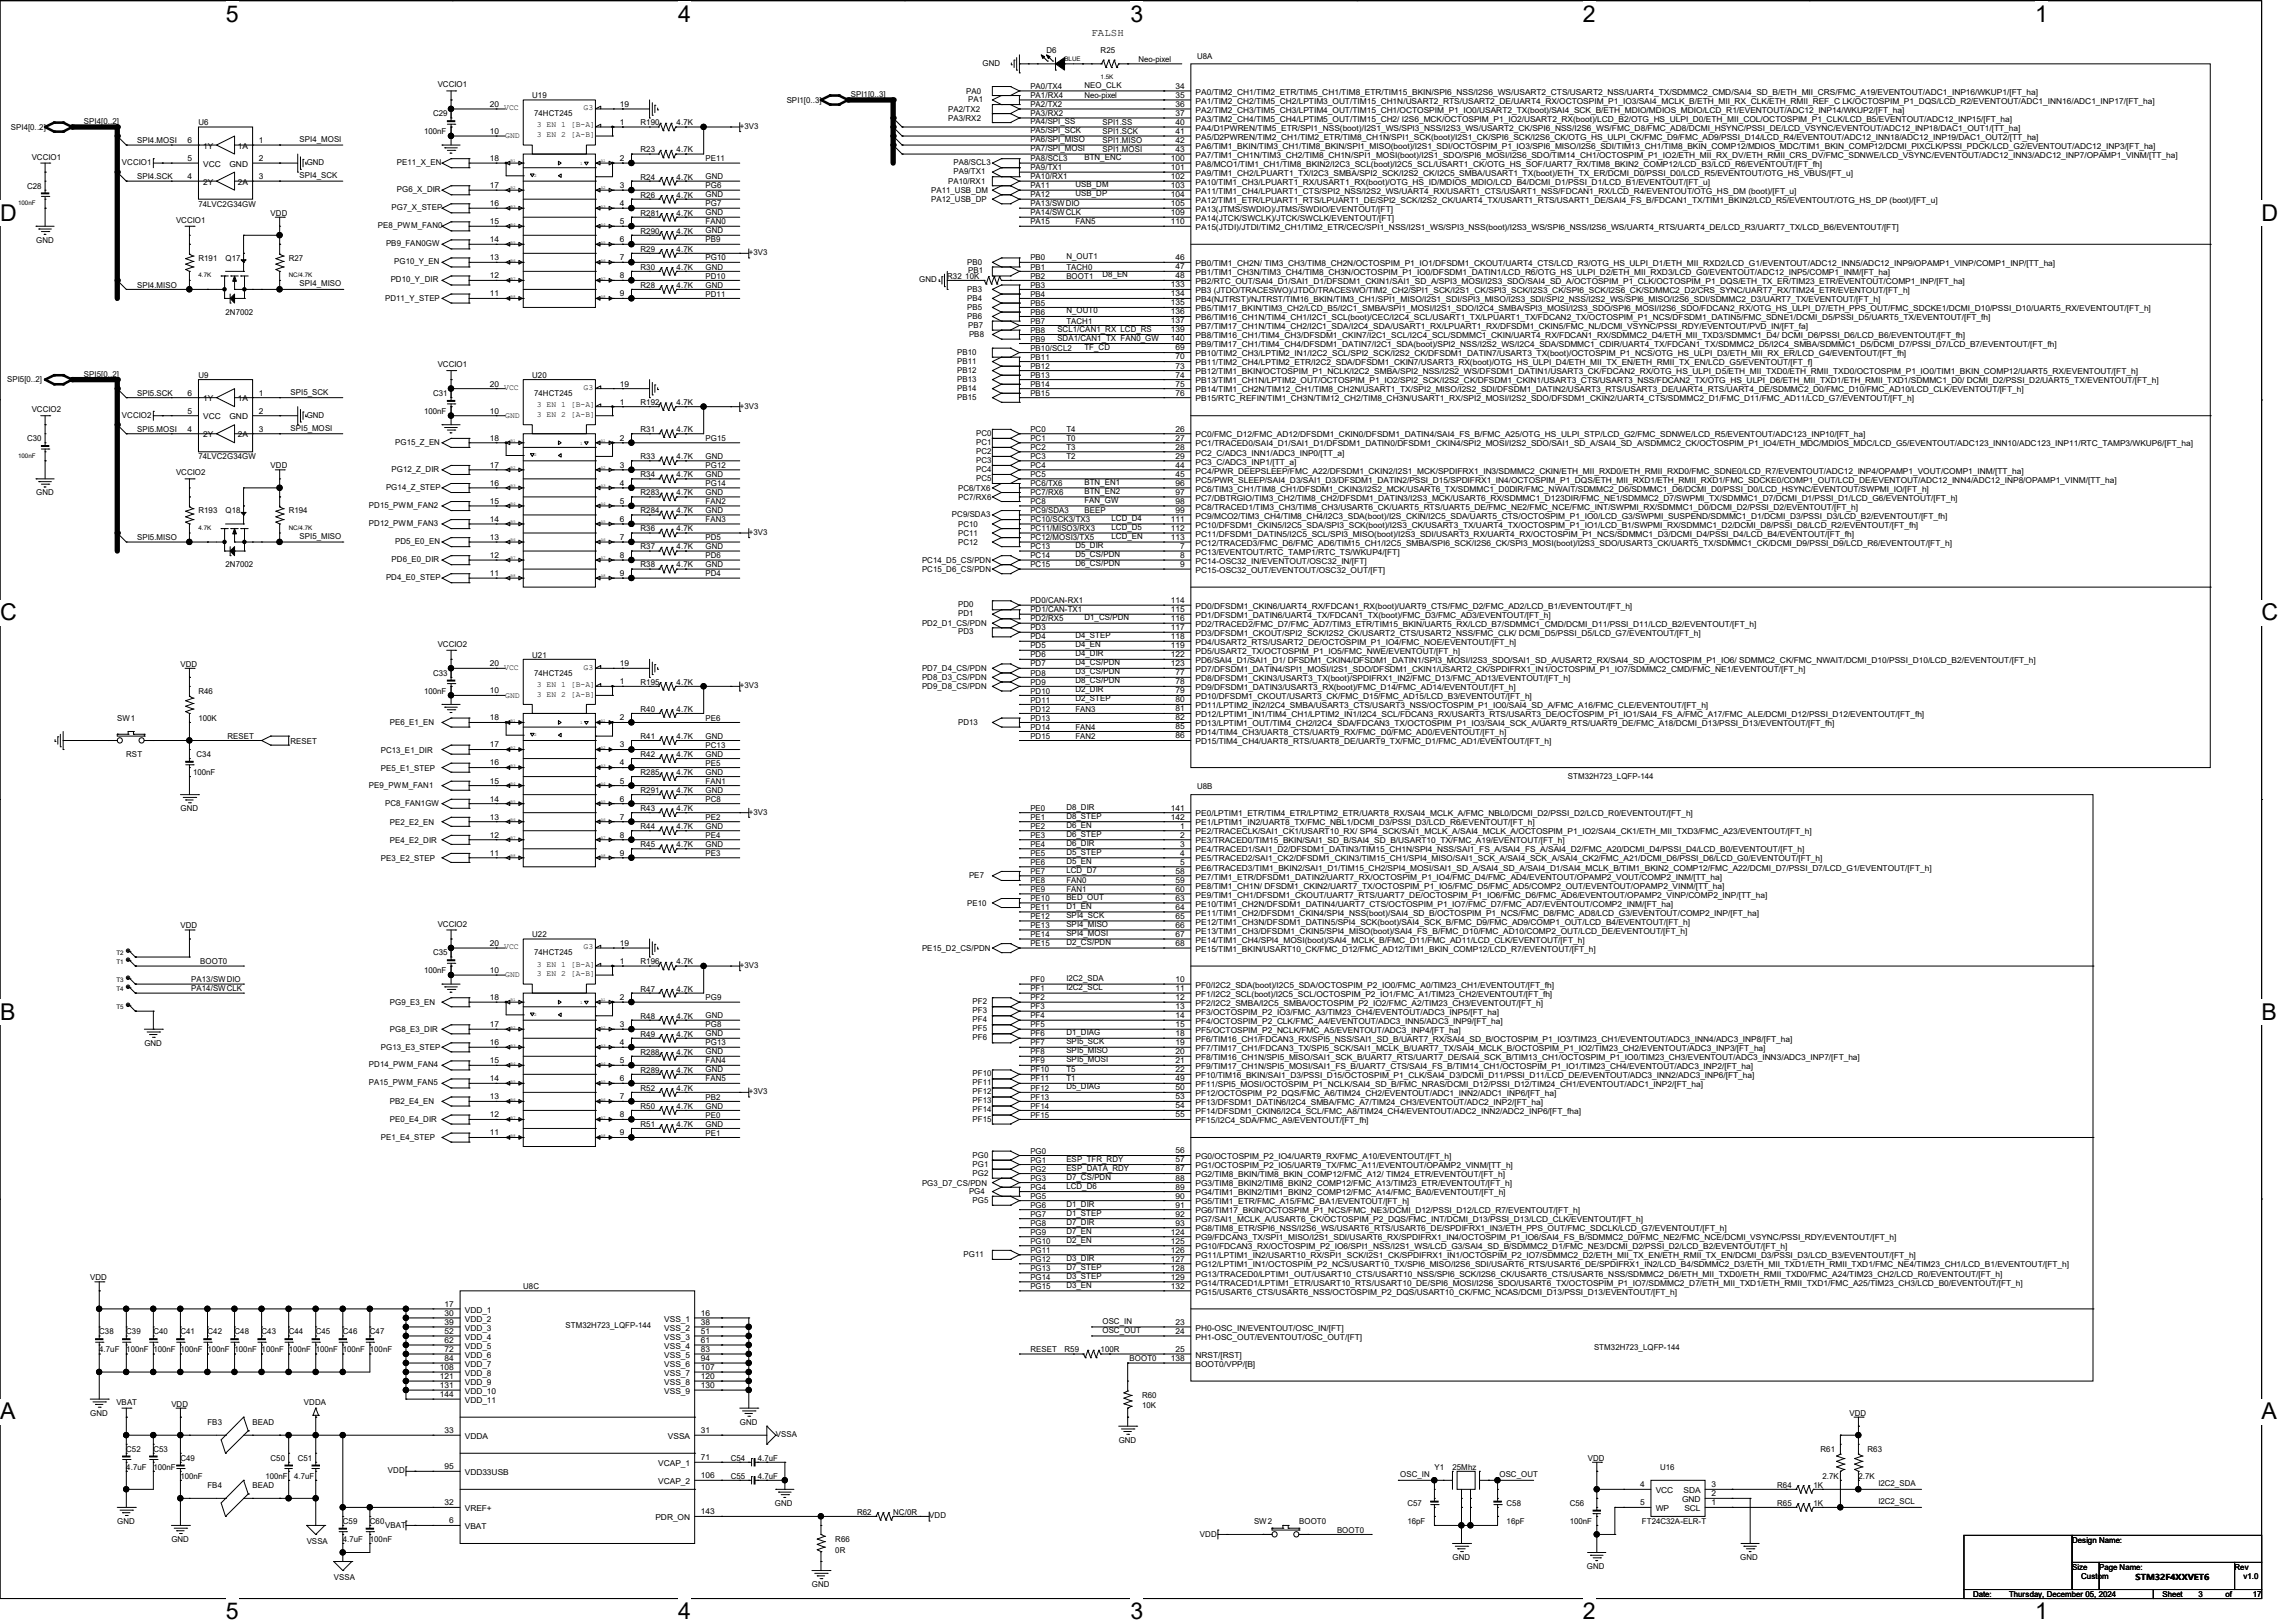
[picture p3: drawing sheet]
<svg xmlns="http://www.w3.org/2000/svg" width="420mm" height="297mm" viewBox="0 0 420 297" stroke-linecap="round" stroke-linejoin="round" font-family="sans-serif">
<defs><g id="words">
<g font-size="4.2">
<text x="41.4" y="3.9">5</text>
<text x="124.1" y="3.9">4</text>
<text x="206.9" y="3.9">3</text>
<text x="289.7" y="3.9">2</text>
<text x="372.5" y="3.9">1</text>
<text x="0" y="40.5">D</text>
<text x="413.9" y="40.5">D</text>
<text x="0" y="113.5">C</text>
<text x="413.9" y="113.5">C</text>
<text x="0" y="186.6">B</text>
<text x="413.9" y="186.6">B</text>
<text x="0" y="259.8">A</text>
<text x="413.9" y="259.8">A</text>
<text x="41.4" y="296.3">5</text>
<text x="124.1" y="296.3">4</text>
<text x="206.9" y="296.3">3</text>
<text x="289.7" y="296.3">2</text>
<text x="372.5" y="296.3">1</text>
</g>
<text font-size="1.9" x="199.8" y="6.6">FALSH</text>
<g font-size="1.5">
<text x="191.5" y="9.7">D6</text>
<text x="201.4" y="9.7">R25</text>
<text x="208.4" y="11.3">Neo-pixel</text>
<text x="219.1" y="10.7">U8A</text>
<text x="80.1" y="16">VCCIO1</text>
<text x="97.4" y="18">U19</text>
<text x="155.7" y="17.8">SPI1[0..3]</text>
<text x="176.8" y="17.2">PA0</text>
<text x="179.8" y="12.1">GND</text>
<text x="188.6" y="16.3">PA0/TX4</text>
<text x="188.6" y="17.9">PA1/RX4</text>
<text x="198.5" y="16.1">NEO_CLK</text>
<text x="198.5" y="17.9">Neo-pixel</text>
<text x="215.1" y="16.3">34</text>
<text x="215.1" y="17.9">35</text>
<text x="218.8" y="17.3">PA0/TIM2_CH1/TIM2_ETR/TIM5_CH1/TIM8_ETR/TIM15_BKIN/SPI6_NSS/I2S6_WS/USART2_CTS/USART2_NSS/UART4_TX/SDMMC2_CMD/SAI4_SD_B/ETH_MII_CRS/FMC_A19/EVENTOUT/ADC1_INP16/WKUP1/[FT_ha]</text>
<text x="2" y="23.8">SPI4[0..2]</text>
<text x="15.4" y="22.7">SPI4[0..2]</text>
<text x="36.3" y="22.9">U6</text>
<text x="79.2" y="21.3">C29</text>
<text x="89.6" y="19.6">20</text>
<text x="92.3" y="20.2">VCC</text>
<text x="97.8" y="21.3">74HCT245</text>
<text x="98.2" y="23.3">3 EN 1 [B-A]</text>
<text x="106.8" y="20.2">G3</text>
<text x="113.4" y="22.9">1</text>
<text x="113.4" y="19.6">19</text>
<text x="117.2" y="22.9">R190</text>
<text x="123.8" y="22.9">4.7K</text>
<text x="135.4" y="23.6">+3V3</text>
<text x="144" y="18.8">SPI1[0..3]</text>
<text x="173.5" y="20.5">PA2/TX2</text>
<text x="173.5" y="22.1">PA3/RX2</text>
<text x="177.2" y="18.7">PA1</text>
<text x="188.6" y="22.7">PA4/SPI_SS</text>
<text x="188.6" y="19.6">PA2/TX2</text>
<text x="188.6" y="21.3">PA3/RX2</text>
<text x="201.8" y="22.9">SPI1.SS</text>
<text x="215.1" y="19.6">36</text>
<text x="215.1" y="21.2">37</text>
<text x="215.1" y="22.9">40</text>
<text x="218.8" y="19">PA1/TIM2_CH2/TIM5_CH2/LPTIM3_OUT/TIM15_CH1N/USART2_RTS/USART2_DE/UART4_RX/OCTOSPIM_P1_IO3/SAI4_MCLK_B/ETH_MII_RX_CLK/ETH_RMII_REF_C LK/OCTOSPIM_P1_DQS/LCD_R2/EVENTOUT/ADC1_INN16/ADC1_INP17/[FT_ha]</text>
<text x="218.8" y="20.6">PA2/TIM2_CH3/TIM5_CH3/LPTIM4_OUT/TIM15_CH1/OCTOSPIM_P1_IO0/USART2_TX(boot)/SAI4_SCK_B/ETH_MDIO/MDIOS_MDIO/LCD_R1/EVENTOUT/ADC12_INP14/WKUP2/[FT_ha]</text>
<text x="218.8" y="22.3">PA3/TIM2_CH4/TIM5_CH4/LPTIM5_OUT/TIM15_CH2/ I2S6_MCK/OCTOSPIM_P1_IO2/USART2_RX(boot)/LCD_B2/OTG_HS_ULPI_D0/ETH_MII_COL/OCTOSPIM_P1_CLK/LCD_B5/EVENTOUT/ADC12_INP15/[FT_ha]</text>
<text x="218.8" y="23.9">PA4/D1PWREN/TIM5_ETR/SPI1_NSS(boot)/I2S1_WS/SPI3_NSS/I2S3_WS/USART2_CK/SPI6_NSS/I2S6_WS/FMC_D8/FMC_AD8/DCMI_HSYNC/PSSI_DE/LCD_VSYNC/EVENTOUT/ADC12_INP18/DAC1_OUT1/[TT_ha]</text>
<text x="5.8" y="29.2">VCCIO1</text>
<text x="25.1" y="26.2">SPI4.MOSI</text>
<text x="34.3" y="29.5">5</text>
<text x="34.3" y="26.2">6</text>
<text x="37.2" y="27.2">1Y</text>
<text x="43.5" y="27.2">1A</text>
<text x="47.4" y="26.2">1</text>
<text x="47.4" y="29.5">2</text>
<text x="54.8" y="26">SPI4_MOSI</text>
<text x="77.6" y="24.6">100nF</text>
<text x="89.6" y="24.5">10</text>
<text x="89.6" y="29.5">18</text>
<text x="92.4" y="25.3">GND</text>
<text x="98.2" y="25.1">3 EN 2 [A-B]</text>
<text x="113.4" y="29.5">2</text>
<text x="117.2" y="27.9">R23</text>
<text x="123.8" y="27.9">4.7K</text>
<text x="129.1" y="29.5">PE11</text>
<text x="188.6" y="26">PA6/SPI_MISO</text>
<text x="188.6" y="24.3">PA5/SPI_SCK</text>
<text x="188.6" y="27.6">PA7/SPI_MOSI</text>
<text x="188.6" y="29.5">PA8/SCL3</text>
<text x="198.5" y="29.3">BTN_ENC</text>
<text x="201.8" y="26.2">SPI1.MISO</text>
<text x="201.8" y="24.6">SPI1.SCK</text>
<text x="201.8" y="27.9">SPI1.MOSI</text>
<text x="214.3" y="29.5">100</text>
<text x="215.1" y="24.5">41</text>
<text x="215.1" y="26.2">42</text>
<text x="215.1" y="27.8">43</text>
<text x="218.8" y="25.6">PA5/D2PWREN/TIM2_CH1/TIM2_ETR/TIM8_CH1N/SPI1_SCK(boot)/I2S1_CK/SPI6_SCK/I2S6_CK/OTG_HS_ULPI_CK/FMC_D9/FMC_AD9/PSSI_D14/LCD_R4/EVENTOUT/ADC12_INN18/ADC12_INP19/DAC1_OUT2/[TT_ha]</text>
<text x="218.8" y="27.2">PA6/TIM1_BKIN/TIM3_CH1/TIM8_BKIN/SPI1_MISO(boot)/I2S1_SDI/OCTOSPIM_P1_IO3/SPI6_MISO/I2S6_SDI/TIM13_CH1/TIM8_BKIN_COMP12/MDIOS_MDC/TIM1_BKIN_COMP12/DCMI_PIXCLK/PSSI_PDCK/LCD_G2/EVENTOUT/ADC12_INP3/[FT_ha]</text>
<text x="218.8" y="28.9">PA7/TIM1_CH1N/TIM3_CH2/TIM8_CH1N/SPI1_MOSI(boot)/I2S1_SDO/SPI6_MOSI/I2S6_SDO/TIM14_CH1/OCTOSPIM_P1_IO2/ETH_MII_RX_DV/ETH_RMII_CRS_DV/FMC_SDNWE/LCD_VSYNC/EVENTOUT/ADC12_INN3/ADC12_INP7/OPAMP1_VINM/[TT_ha]</text>
<text x="5" y="34.5">C28</text>
<text x="22.3" y="30.2">VCCIO1</text>
<text x="25.1" y="32.8">SPI4.SCK</text>
<text x="34.3" y="32.8">4</text>
<text x="37.2" y="33.8">2Y</text>
<text x="37.2" y="30.5">VCC</text>
<text x="42" y="30.5">GND</text>
<text x="43.5" y="33.8">2A</text>
<text x="47.4" y="32.8">3</text>
<text x="54.8" y="32.6">SPI4_SCK</text>
<text x="56.1" y="30.2">GND</text>
<text x="72.6" y="30.2">PE11_X_EN</text>
<text x="72.6" y="35.2">PG6_X_DIR</text>
<text x="89.6" y="34.4">17</text>
<text x="113.4" y="34.4">3</text>
<text x="117.2" y="32.9">R24</text>
<text x="123.8" y="32.9">4.7K</text>
<text x="129.1" y="34.5">PG6</text>
<text x="129.1" y="32.8">GND</text>
<text x="170.4" y="35.3">PA11_USB_DM</text>
<text x="173.5" y="33.7">PA10/RX1</text>
<text x="174.5" y="30.2">PA8/SCL3</text>
<text x="174.5" y="31.9">PA9/TX1</text>
<text x="188.6" y="31.2">PA9/TX1</text>
<text x="188.6" y="32.8">PA10/RX1</text>
<text x="188.6" y="34.5">PA11</text>
<text x="196.8" y="34.2">USB_DM</text>
<text x="196.8" y="35.9">USB_DP</text>
<text x="214.3" y="31.1">101</text>
<text x="214.3" y="32.8">102</text>
<text x="214.3" y="34.4">103</text>
<text x="218.8" y="30.5">PA8/MCO1/TIM1_CH1/TIM8_BKIN2/I2C3_SCL(boot)/I2C5_SCL/USART1_CK/OTG_HS_SOF/UART7_RX/TIM8_BKIN2_COMP12/LCD_B3/LCD_R6/EVENTOUT/[FT_fh]</text>
<text x="218.8" y="32.2">PA9/TIM1_CH2/LPUART1_TX/I2C3_SMBA/SPI2_SCK/I2S2_CK/I2C5_SMBA/USART1_TX(boot)/ETH_TX_ER/DCMI_D0/PSSI_D0/LCD_R5/EVENTOUT/OTG_HS_VBUS/[FT_u]</text>
<text x="218.8" y="33.8">PA10/TIM1_CH3/LPUART1_RX/USART1_RX(boot)/OTG_HS_ID/MDIOS_MDIO/LCD_B4/DCMI_D1/PSSI_D1/LCD_B1/EVENTOUT/[FT_u]</text>
<text x="218.8" y="35.5">PA11/TIM1_CH4/LPUART1_CTS/SPI2_NSS/I2S2_WS/UART4_RX/USART1_CTS/USART1_NSS/FDCAN1_RX/LCD_R4/EVENTOUT/OTG_HS_DM (boot)/[FT_u]</text>
<text x="32.2" y="40.8">VCCIO1</text>
<text x="36.3" y="37.8">74LVC2G34GW</text>
<text x="49.5" y="39.5">VDD</text>
<text x="69.2" y="41.8">PE8_PWM_FAN0</text>
<text x="71.7" y="38.5">PG7_X_STEP</text>
<text x="89.6" y="41">15</text>
<text x="89.6" y="37.7">16</text>
<text x="113.4" y="37.7">4</text>
<text x="113.4" y="41">5</text>
<text x="117.2" y="39.5">R281</text>
<text x="117.2" y="36.2">R26</text>
<text x="123.8" y="39.5">4.7K</text>
<text x="123.8" y="36.2">4.7K</text>
<text x="129.1" y="37.8">PG7</text>
<text x="129.1" y="36.1">GND</text>
<text x="129.1" y="39.4">GND</text>
<text x="129.1" y="41.1">FAN0</text>
<text x="170.4" y="37">PA12_USB_DP</text>
<text x="188.6" y="41.1">PA15</text>
<text x="188.6" y="36.1">PA12</text>
<text x="188.6" y="37.8">PA13/SWDIO</text>
<text x="188.6" y="39.4">PA14/SWCLK</text>
<text x="196.8" y="41.1">FAN5</text>
<text x="214.3" y="36.1">104</text>
<text x="214.3" y="37.7">105</text>
<text x="214.3" y="39.4">109</text>
<text x="214.3" y="41">110</text>
<text x="218.8" y="37.1">PA12/TIM1_ETR/LPUART1_RTS/LPUART1_DE/SPI2_SCK/I2S2_CK/UART4_TX/USART1_RTS/USART1_DE/SAI4_FS_B/FDCAN1_TX/TIM1_BKIN2/LCD_R5/EVENTOUT/OTG_HS_DP (boot)/[FT_u]</text>
<text x="218.8" y="38.8">PA13(JTMS/SWDIO)/JTMS/SWDIO/EVENTOUT/[FT]</text>
<text x="218.8" y="40.4">PA14(JTCK/SWCLK)/JTCK/SWCLK/EVENTOUT/[FT]</text>
<text x="6.6" y="44.4">GND</text>
<text x="36.3" y="47.7">R191</text>
<text x="41.3" y="47.7">Q17</text>
<text x="52.8" y="47.7">R27</text>
<text x="70.7" y="45.1">PB9_FAN0GW</text>
<text x="89.6" y="47.6">13</text>
<text x="89.6" y="44.3">14</text>
<text x="113.4" y="44.3">6</text>
<text x="113.4" y="47.6">7</text>
<text x="117.2" y="46.1">R29</text>
<text x="117.2" y="42.8">R290</text>
<text x="123.8" y="46.1">4.7K</text>
<text x="123.8" y="42.8">4.7K</text>
<text x="129.1" y="47.7">PG10</text>
<text x="129.1" y="42.7">GND</text>
<text x="129.1" y="44.4">PB9</text>
<text x="137" y="46.7">+3V3</text>
<text x="188.6" y="47.7">PB0</text>
<text x="195.2" y="47.5">N_OUT1</text>
<text x="215.1" y="47.6">46</text>
<text x="218.8" y="42.1">PA15(JTDI)/JTDI/TIM2_CH1/TIM2_ETR/CEC/SPI1_NSS/I2S1_WS/SPI3_NSS(boot)/I2S3_WS/SPI6_NSS/I2S6_WS/UART4_RTS/UART4_DE/LCD_R3/UART7_TX/LCD_B6/EVENTOUT/[FT]</text>
<text x="25.1" y="52.6">SPI4.MISO</text>
<text x="54.8" y="52.4">SPI4_MISO</text>
<text x="71.5" y="51.7">PD10_Y_DIR</text>
<text x="72.1" y="48.4">PG10_Y_EN</text>
<text x="89.6" y="50.9">12</text>
<text x="113.4" y="50.9">8</text>
<text x="117.2" y="49.4">R30</text>
<text x="117.2" y="52.7">R28</text>
<text x="123.8" y="49.4">4.7K</text>
<text x="123.8" y="52.7">4.7K</text>
<text x="129.1" y="51">PD10</text>
<text x="129.1" y="49.3">GND</text>
<text x="129.1" y="52.6">GND</text>
<text x="168.2" y="51.7">GND</text>
<text x="173.4" y="51">R32</text>
<text x="176.7" y="51">10K</text>
<text x="177" y="48.6">PB0</text>
<text x="177" y="53.5">PB3</text>
<text x="177.2" y="50">PB1</text>
<text x="188.6" y="51">PB2</text>
<text x="188.6" y="49.3">PB1</text>
<text x="188.6" y="52.6">PB3</text>
<text x="195.2" y="51">BOOT1</text>
<text x="195.2" y="49.3">TACH0</text>
<text x="201.8" y="50.8">D8_EN</text>
<text x="214.3" y="52.6">133</text>
<text x="215.1" y="49.3">47</text>
<text x="215.1" y="50.9">48</text>
<text x="218.8" y="48.7">PB0/TIM1_CH2N/ TIM3_CH3/TIM8_CH2N/OCTOSPIM_P1_IO1/DFSDM1_CKOUT/UART4_CTS/LCD_R3/OTG_HS_ULPI_D1/ETH_MII_RXD2/LCD_G1/EVENTOUT/ADC12_INN5/ADC12_INP9/OPAMP1_VINP/COMP1_INP/[TT_ha]</text>
<text x="218.8" y="50.3">PB1/TIM1_CH3N/TIM3_CH4/TIM8_CH3N/OCTOSPIM_P1_IO0/DFSDM1_DATIN1/LCD_R6/OTG_HS_ULPI_D2/ETH_MII_RXD3/LCD_G0/EVENTOUT/ADC12_INP5/COMP1_INM/[FT_ha]</text>
<text x="218.8" y="52">PB2/RTC_OUT/SAI4_D1/SAI1_D1/DFSDM1_CKIN1/SAI1_SD_A/SPI3_MOSI/I2S3_SDO/SAI4_SD_A/OCTOSPIM_P1_CLK/OCTOSPIM_P1_DQS/ETH_TX_ER/TIM23_ETR/EVENTOUT/COMP1_INP/[FT_ha]</text>
<text x="218.8" y="53.6">PB3 (JTDO/TRACESWO)/JTDO/TRACESWO/TIM2_CH2/SPI1_SCK/I2S1_CK/SPI3_SCK/I2S3_CK/SPI6_SCK/I2S6_CK/SDMMC2_D2/CRS_SYNC/UART7_RX/TIM24_ETR/EVENTOUT/[FT_h]</text>
<text x="41.3" y="57.6">2N7002</text>
<text x="70.5" y="55">PD11_Y_STEP</text>
<text x="89.6" y="54.2">11</text>
<text x="113.4" y="54.2">9</text>
<text x="129.1" y="54.3">PD11</text>
<text x="177" y="58.5">PB6</text>
<text x="177" y="56.8">PB5</text>
<text x="177" y="55.2">PB4</text>
<text x="177.2" y="59.9">PB7</text>
<text x="188.6" y="57.6">PB6</text>
<text x="188.6" y="59.2">PB7</text>
<text x="188.6" y="54.3">PB4</text>
<text x="188.6" y="55.9">PB5</text>
<text x="195.2" y="57.4">N_OUT0</text>
<text x="195.2" y="59.2">TACH1</text>
<text x="214.3" y="54.2">134</text>
<text x="214.3" y="55.9">135</text>
<text x="214.3" y="57.5">136</text>
<text x="214.3" y="59.2">137</text>
<text x="218.8" y="55.3">PB4(NJTRST)/NJTRST/TIM16_BKIN/TIM3_CH1/SPI1_MISO/I2S1_SDI/SPI3_MISO/I2S3_SDI/SPI2_NSS/I2S2_WS/SPI6_MISO/I2S6_SDI/SDMMC2_D3/UART7_TX/EVENTOUT/[FT_h]</text>
<text x="218.8" y="56.9">PB5/TIM17_BKIN/TIM3_CH2/LCD_B5/I2C1_SMBA/SPI1_MOSI/I2S1_SDO/I2C4_SMBA/SPI3_MOSI/I2S3_SDO/SPI6_MOSI/I2S6_SDO/FDCAN2_RX/OTG_HS_ULPI_D7/ETH_PPS_OUT/FMC_SDCKE1/DCMI_D10/PSSI_D10/UART5_RX/EVENTOUT/[FT_h]</text>
<text x="218.8" y="58.6">PB6/TIM16_CH1N/TIM4_CH1/I2C1_SCL(boot)/CEC/I2C4_SCL/USART1_TX/LPUART1_TX/FDCAN2_TX/OCTOSPIM_P1_NCS/DFSDM1_DATIN5/FMC_SDNE1/DCMI_D5/PSSI_D5/UART5_TX/EVENTOUT/[FT_fh]</text>
<text x="175.2" y="64.9">PB10</text>
<text x="177.3" y="61.6">PB8</text>
<text x="188.6" y="60.9">PB8</text>
<text x="188.6" y="62.5">PB9</text>
<text x="188.6" y="64.2">PB10/SCL2</text>
<text x="188.6" y="65.8">PB11</text>
<text x="193.5" y="60.7">SCL1/CAN1_RX LCD_RS</text>
<text x="193.5" y="62.3">SDA1/CAN1_TX FAN0_GW</text>
<text x="198.5" y="64">TF_CD</text>
<text x="214.3" y="60.8">139</text>
<text x="214.3" y="62.5">140</text>
<text x="215.1" y="64.1">69</text>
<text x="215.1" y="65.8">70</text>
<text x="218.8" y="65.2">PB10/TIM2_CH3/LPTIM2_IN1/I2C2_SCL/SPI2_SCK/I2S2_CK/DFSDM1_DATIN7/USART3_TX(boot)/OCTOSPIM_P1_NCS/OTG_HS_ULPI_D3/ETH_MII_RX_ER/LCD_G4/EVENTOUT/[FT_fh]</text>
<text x="218.8" y="60.2">PB7/TIM17_CH1N/TIM4_CH2/I2C1_SDA/I2C4_SDA/USART1_RX/LPUART1_RX/DFSDM1_CKIN5/FMC_NL/DCMI_VSYNC/PSSI_RDY/EVENTOUT/PVD_IN/[FT_fa]</text>
<text x="218.8" y="61.9">PB8/TIM16_CH1/TIM4_CH3/DFSDM1_CKIN7/I2C1_SCL/I2C4_SCL/SDMMC1_CKIN/UART4_RX/FDCAN1_RX/SDMMC2_D4/ETH_MII_TXD3/SDMMC1_D4/ DCMI_D6/PSSI_D6/LCD_B6/EVENTOUT/[FT_fh]</text>
<text x="218.8" y="63.5">PB9/TIM17_CH1/TIM4_CH4/DFSDM1_DATIN7/I2C1_SDA(boot)/SPI2_NSS/I2S2_WS/I2C4_SDA/SDMMC1_CDIR/UART4_TX/FDCAN1_TX/SDMMC2_D5/I2C4_SMBA/SDMMC1_D5/DCMI_D7/PSSI_D7/LCD_B7/EVENTOUT/[FT_fh]</text>
<text x="1.3" y="69.9">SPI5[0..2]</text>
<text x="15.4" y="69">SPI5[0..2]</text>
<text x="36.3" y="69.2">U9</text>
<text x="80.1" y="67.2">VCCIO1</text>
<text x="89.6" y="70.7">20</text>
<text x="92.3" y="71.4">VCC</text>
<text x="97.4" y="69.2">U20</text>
<text x="106.8" y="71.4">G3</text>
<text x="113.4" y="70.7">19</text>
<text x="175.2" y="66.5">PB11</text>
<text x="175.2" y="68.2">PB12</text>
<text x="175.2" y="69.9">PB13</text>
<text x="175.2" y="71.5">PB14</text>
<text x="188.6" y="67.5">PB12</text>
<text x="188.6" y="69.1">PB13</text>
<text x="188.6" y="70.8">PB14</text>
<text x="215.1" y="67.4">73</text>
<text x="215.1" y="69.1">74</text>
<text x="215.1" y="70.7">75</text>
<text x="218.8" y="66.8">PB11/TIM2_CH4/LPTIM2_ETR/I2C2_SDA/DFSDM1_CKIN7/USART3_RX(boot)/OTG_HS_ULPI_D4/ETH_MII_TX_EN/ETH_RMII_TX_EN/LCD_G5/EVENTOUT/[FT_f]</text>
<text x="218.8" y="68.5">PB12/TIM1_BKIN/OCTOSPIM_P1_NCLK/I2C2_SMBA/SPI2_NSS/I2S2_WS/DFSDM1_DATIN1/USART3_CK/FDCAN2_RX/OTG_HS_ULPI_D5/ETH_MII_TXD0/ETH_RMII_TXD0/OCTOSPIM_P1_IO0/TIM1_BKIN_COMP12/UART5_RX/EVENTOUT/[FT_h]</text>
<text x="218.8" y="70.1">PB13/TIM1_CH1N/LPTIM2_OUT/OCTOSPIM_P1_IO2/SPI2_SCK/I2S2_CK/DFSDM1_CKIN1/USART3_CTS/USART3_NSS/FDCAN2_TX/OTG_HS_ULPI_D6/ETH_MII_TXD1/ETH_RMII_TXD1/SDMMC1_D0/ DCMI_D2/PSSI_D2/UART5_TX/EVENTOUT/[FT_h]</text>
<text x="218.8" y="71.8">PB14/TIM1_CH2N/TIM12_CH1/TIM8_CH2N/USART1_TX/SPI2_MISO/I2S2_SDI/DFSDM1_DATIN2/USART3_RTS/USART3_DE/UART4_RTS/UART4_DE/SDMMC2_D0/FMC_D10/FMC_AD10/LCD_CLK/EVENTOUT/[FT_h]</text>
<text x="5.8" y="75.4">VCCIO2</text>
<text x="22.3" y="76.5">VCCIO2</text>
<text x="25.1" y="72.4">SPI5.SCK</text>
<text x="34.3" y="75.7">5</text>
<text x="34.3" y="72.4">6</text>
<text x="37.2" y="76.8">VCC</text>
<text x="37.2" y="73.4">1Y</text>
<text x="42" y="76.8">GND</text>
<text x="43.5" y="73.4">1A</text>
<text x="47.4" y="72.4">1</text>
<text x="47.4" y="75.7">2</text>
<text x="53.2" y="72.2">SPI5_SCK</text>
<text x="56.1" y="76.5">GND</text>
<text x="77.6" y="75.8">100nF</text>
<text x="79.2" y="72.5">C31</text>
<text x="89.6" y="75.7">10</text>
<text x="92.4" y="76.5">GND</text>
<text x="97.8" y="72.5">74HCT245</text>
<text x="98.2" y="74.5">3 EN 1 [B-A]</text>
<text x="98.2" y="76.3">3 EN 2 [A-B]</text>
<text x="113.4" y="74">1</text>
<text x="117.2" y="74.1">R192</text>
<text x="123.8" y="74.1">4.7K</text>
<text x="135.4" y="74.8">+3V3</text>
<text x="175.2" y="73.2">PB15</text>
<text x="188.6" y="72.4">PB15</text>
<text x="215.1" y="72.4">76</text>
<text x="218.8" y="73.4">PB15/RTC_REFIN/TIM1_CH3N/TIM12_CH2/TIM8_CH3N/USART1_RX/SPI2_MOSI/I2S2_SDO/DFSDM1_CKIN2/UART4_CTS/SDMMC2_D1/FMC_D11/FMC_AD11/LCD_G7/EVENTOUT/[FT_h]</text>
<text x="5" y="80.7">C30</text>
<text x="25.1" y="79">SPI5.MOSI</text>
<text x="34.3" y="79">4</text>
<text x="37.2" y="80.1">2Y</text>
<text x="43.5" y="80.1">2A</text>
<text x="47.4" y="79">3</text>
<text x="53.2" y="78.8">SPI5_MOSI</text>
<text x="72.3" y="81.4">PG15_Z_EN</text>
<text x="89.6" y="80.6">18</text>
<text x="113.4" y="80.6">2</text>
<text x="117.2" y="79.1">R31</text>
<text x="123.8" y="79.1">4.7K</text>
<text x="129.1" y="80.7">PG15</text>
<text x="129.1" y="84">GND</text>
<text x="178.7" y="81.4">PC1</text>
<text x="178.7" y="83.1">PC2</text>
<text x="178.7" y="79.8">PC0</text>
<text x="188.6" y="80.7">PC1</text>
<text x="188.6" y="82.3">PC2</text>
<text x="188.6" y="84">PC3</text>
<text x="188.6" y="79">PC0</text>
<text x="195.2" y="80.7">T0</text>
<text x="195.2" y="82.3">T3</text>
<text x="195.2" y="84">T2</text>
<text x="195.2" y="79">T4</text>
<text x="215.1" y="79">26</text>
<text x="215.1" y="80.6">27</text>
<text x="215.1" y="82.3">28</text>
<text x="215.1" y="83.9">29</text>
<text x="218.8" y="80.1">PC0/FMC_D12/FMC_AD12/DFSDM1_CKIN0/DFSDM1_DATIN4/SAI4_FS_B/FMC_A25/OTG_HS_ULPI_STP/LCD_G2/FMC_SDNWE/LCD_R5/EVENTOUT/ADC123_INP10/[FT_ha]</text>
<text x="218.8" y="81.7">PC1/TRACED0/SAI4_D1/SAI1_D1/DFSDM1_DATIN0/DFSDM1_CKIN4/SPI2_MOSI/I2S2_SDO/SAI1_SD_A/SAI4_SD_A/SDMMC2_CK/OCTOSPIM_P1_IO4/ETH_MDC/MDIOS_MDC/LCD_G5/EVENTOUT/ADC123_INN10/ADC123_INP11/RTC_TAMP3/WKUP6/[FT_ha]</text>
<text x="218.8" y="83.4">PC2_C/ADC3_INN1/ADC3_INP0/[TT_a]</text>
<text x="32.2" y="87">VCCIO2</text>
<text x="36.3" y="84">74LVC2G34GW</text>
<text x="49.5" y="85.7">VDD</text>
<text x="70.7" y="89.7">PG14_Z_STEP</text>
<text x="71.7" y="86.4">PG12_Z_DIR</text>
<text x="89.6" y="88.9">16</text>
<text x="89.6" y="85.6">17</text>
<text x="113.4" y="85.6">3</text>
<text x="113.4" y="88.9">4</text>
<text x="117.2" y="84">R33</text>
<text x="117.2" y="87.3">R34</text>
<text x="123.8" y="84">4.7K</text>
<text x="123.8" y="87.3">4.7K</text>
<text x="129.1" y="85.6">PG12</text>
<text x="129.1" y="88.9">PG14</text>
<text x="129.1" y="87.3">GND</text>
<text x="175.4" y="89.8">PC6/TX6</text>
<text x="178.7" y="84.7">PC3</text>
<text x="178.7" y="86.4">PC4</text>
<text x="178.7" y="88">PC5</text>
<text x="188.6" y="85.6">PC4</text>
<text x="188.6" y="87.3">PC5</text>
<text x="188.6" y="88.9">PC6/TX6</text>
<text x="198.5" y="88.7">BTN_EN1</text>
<text x="215.1" y="85.6">44</text>
<text x="215.1" y="87.2">45</text>
<text x="215.1" y="88.9">96</text>
<text x="218.8" y="85">PC3_C/ADC3_INP1/[TT_a]</text>
<text x="218.8" y="86.7">PC4/PWR_DEEPSLEEP/FMC_A22/DFSDM1_CKIN2/I2S1_MCK/SPDIFRX1_IN3/SDMMC2_CKIN/ETH_MII_RXD0/ETH_RMII_RXD0/FMC_SDNE0/LCD_R7/EVENTOUT/ADC12_INP4/OPAMP1_VOUT/COMP1_INM/[TT_ha]</text>
<text x="218.8" y="88.3">PC5/PWR_SLEEP/SAI4_D3/SAI1_D3/DFSDM1_DATIN2/PSSI_D15/SPDIFRX1_IN4/OCTOSPIM_P1_DQS/ETH_MII_RXD1/ETH_RMII_RXD1/FMC_SDCKE0/COMP1_OUT/LCD_DE/EVENTOUT/ADC12_INN4/ADC12_INP8/OPAMP1_VINM/[TT_ha]</text>
<text x="218.8" y="90">PC6/TIM3_CH1/TIM8_CH1/DFSDM1_CKIN3/I2S2_MCK/USART6_TX/SDMMC1_D0DIR/FMC_NWAIT/SDMMC2_D6/SDMMC1_D6/DCMI_D0/PSSI_D0/LCD_HSYNC/EVENTOUT/SWPMI_IO/[FT_h]</text>
<text x="6.6" y="90.6">GND</text>
<text x="36.3" y="93.9">R193</text>
<text x="41.3" y="93.9">Q18</text>
<text x="52.8" y="93.9">R194</text>
<text x="67.5" y="93">PD15_PWM_FAN2</text>
<text x="89.6" y="95.5">14</text>
<text x="89.6" y="92.2">15</text>
<text x="113.4" y="92.2">5</text>
<text x="113.4" y="95.5">6</text>
<text x="117.2" y="93.9">R284</text>
<text x="117.2" y="90.6">R283</text>
<text x="123.8" y="93.9">4.7K</text>
<text x="123.8" y="90.6">4.7K</text>
<text x="129.1" y="90.6">GND</text>
<text x="129.1" y="92.2">FAN2</text>
<text x="129.1" y="93.9">GND</text>
<text x="129.1" y="95.5">FAN3</text>
<text x="174.2" y="94.6">PC9/SDA3</text>
<text x="175.4" y="91.5">PC7/RX6</text>
<text x="188.6" y="90.6">PC7/RX6</text>
<text x="188.6" y="92.2">PC8</text>
<text x="188.6" y="93.9">PC9/SDA3</text>
<text x="188.6" y="95.5">PC10/SCK3/TX3</text>
<text x="198.5" y="90.4">BTN_EN2</text>
<text x="198.5" y="92">FAN_GW</text>
<text x="198.5" y="93.9">BEEP</text>
<text x="203.4" y="95.3">LCD_D4</text>
<text x="214.3" y="95.5">111</text>
<text x="215.1" y="90.6">97</text>
<text x="215.1" y="92.2">98</text>
<text x="215.1" y="93.9">99</text>
<text x="218.8" y="91.6">PC7/DBTRGIO/TIM3_CH2/TIM8_CH2/DFSDM1_DATIN3/I2S3_MCK/USART6_RX/SDMMC1_D123DIR/FMC_NE1/SDMMC2_D7/SWPMI_TX/SDMMC1_D7/DCMI_D1/PSSI_D1/LCD_G6/EVENTOUT/[FT_h]</text>
<text x="218.8" y="93.3">PC8/TRACED1/TIM3_CH3/TIM8_CH3/USART6_CK/UART5_RTS/UART5_DE/FMC_NE2/FMC_NCE/FMC_INT/SWPMI_RX/SDMMC1_D0/DCMI_D2/PSSI_D2/EVENTOUT/[FT_h]</text>
<text x="218.8" y="94.9">PC9/MCO2/TIM3_CH4/TIM8_CH4/I2C3_SDA(boot)/I2S_CKIN/I2C5_SDA/UART5_CTS/OCTOSPIM_P1_IO0/LCD_G3/SWPMI_SUSPEND/SDMMC1_D1/DCMI_D3/PSSI_D3/LCD_B2/EVENTOUT/[FT_fh]</text>
<text x="25.1" y="98.8">SPI5.MISO</text>
<text x="54.8" y="98.6">SPI5_MISO</text>
<text x="67.5" y="96.3">PD12_PWM_FAN3</text>
<text x="72.3" y="99.6">PD5_E0_EN</text>
<text x="89.6" y="98.8">13</text>
<text x="113.4" y="98.8">7</text>
<text x="117.2" y="97.2">R36</text>
<text x="117.2" y="100.5">R37</text>
<text x="123.8" y="97.2">4.7K</text>
<text x="123.8" y="100.5">4.7K</text>
<text x="129.1" y="98.8">PD5</text>
<text x="129.1" y="100.5">GND</text>
<text x="137" y="97.9">+3V3</text>
<text x="175.4" y="96.4">PC10</text>
<text x="175.4" y="98.1">PC11</text>
<text x="175.4" y="99.7">PC12</text>
<text x="188.6" y="97.2">PC11/MISO3/RX3</text>
<text x="188.6" y="98.8">PC12/MOSI3/TX5</text>
<text x="188.6" y="100.5">PC13</text>
<text x="196.8" y="100.3">D5_DIR</text>
<text x="196.8" y="101.9">D5_CS/PDN</text>
<text x="203.4" y="97">LCD_D5</text>
<text x="203.4" y="98.6">LCD_EN</text>
<text x="214.3" y="97.2">112</text>
<text x="214.3" y="98.8">113</text>
<text x="216" y="100.5">7</text>
<text x="218.8" y="101.5">PC13/EVENTOUT/RTC_TAMP1/RTC_TS/WKUP4/[FT]</text>
<text x="218.8" y="96.6">PC10/DFSDM1_CKIN5/I2C5_SDA/SPI3_SCK(boot)/I2S3_CK/USART3_TX/UART4_TX/OCTOSPIM_P1_IO1/LCD_B1/SWPMI_RX/SDMMC1_D2/DCMI_D8/PSSI_D8/LCD_R2/EVENTOUT/[FT_fh]</text>
<text x="218.8" y="98.2">PC11/DFSDM1_DATIN5/I2C5_SCL/SPI3_MISO(boot)/I2S3_SDI/USART3_RX/UART4_RX/OCTOSPIM_P1_NCS/SDMMC1_D3/DCMI_D4/PSSI_D4/LCD_B4/EVENTOUT/[FT_fh]</text>
<text x="218.8" y="99.9">PC12/TRACED3/FMC_D6/FMC_AD6/TIM15_CH1/I2C5_SMBA/SPI6_SCK/I2S6_CK/SPI3_MOSI(boot)/I2S3_SDO/USART3_CK/UART5_TX/SDMMC1_CK/DCMI_D9/PSSI_D9/LCD_R6/EVENTOUT/[FT_h]</text>
<text x="41.3" y="103.8">2N7002</text>
<text x="70.7" y="106.2">PD4_E0_STEP</text>
<text x="71.7" y="102.9">PD6_E0_DIR</text>
<text x="89.6" y="105.4">11</text>
<text x="89.6" y="102.1">12</text>
<text x="113.4" y="102.1">8</text>
<text x="113.4" y="105.4">9</text>
<text x="117.2" y="103.8">R38</text>
<text x="123.8" y="103.8">4.7K</text>
<text x="129.1" y="102.2">PD6</text>
<text x="129.1" y="105.5">PD4</text>
<text x="129.1" y="103.8">GND</text>
<text x="168.7" y="103">PC14_D5_CS/PDN</text>
<text x="168.7" y="104.7">PC15_D6_CS/PDN</text>
<text x="188.6" y="102.2">PC14</text>
<text x="188.6" y="103.8">PC15</text>
<text x="196.8" y="103.6">D6_CS/PDN</text>
<text x="216" y="102.1">8</text>
<text x="216" y="103.8">9</text>
<text x="218.8" y="103.2">PC14-OSC32_IN/EVENTOUT/OSC32_IN/[FT]</text>
<text x="218.8" y="104.8">PC15-OSC32_OUT/EVENTOUT/OSC32_OUT/[FT]</text>
<text x="175.4" y="111.1">PD0</text>
<text x="175.4" y="112.8">PD1</text>
<text x="188.6" y="110.4">PD0/CAN-RX1</text>
<text x="188.6" y="113.7">PD2/RX5</text>
<text x="188.6" y="112.1">PD1/CAN-TX1</text>
<text x="198.5" y="113.5">D1_CS/PDN</text>
<text x="214.3" y="110.4">114</text>
<text x="214.3" y="112">115</text>
<text x="214.3" y="113.7">116</text>
<text x="218.8" y="111.4">PD0/DFSDM1_CKIN6/UART4_RX/FDCAN1_RX(boot)/UART9_CTS/FMC_D2/FMC_AD2/LCD_B1/EVENTOUT/[FT_h]</text>
<text x="218.8" y="113.1">PD1/DFSDM1_DATIN6/UART4_TX/FDCAN1_TX(boot)/FMC_D3/FMC_AD3/EVENTOUT/[FT_h]</text>
<text x="80.1" y="118.4">VCCIO2</text>
<text x="168.7" y="114.6">PD2_D1_CS/PDN</text>
<text x="175.4" y="116.1">PD3</text>
<text x="188.6" y="117">PD4</text>
<text x="188.6" y="118.7">PD5</text>
<text x="188.6" y="115.4">PD3</text>
<text x="196.8" y="116.8">D4_STEP</text>
<text x="196.8" y="118.4">D4_EN</text>
<text x="214.3" y="115.3">117</text>
<text x="214.3" y="117">118</text>
<text x="214.3" y="118.6">119</text>
<text x="218.8" y="114.7">PD2/TRACED2/FMC_D7/FMC_AD7/TIM3_ETR/TIM15_BKIN/UART5_RX/LCD_B7/SDMMC1_CMD/DCMI_D11/PSSI_D11/LCD_B2/EVENTOUT/[FT_h]</text>
<text x="218.8" y="116.4">PD3/DFSDM1_CKOUT/SPI2_SCK/I2S2_CK/USART2_CTS/USART2_NSS/FMC_CLK/ DCMI_D5/PSSI_D5/LCD_G7/EVENTOUT/[FT_h]</text>
<text x="218.8" y="118">PD4/USART2_RTS/USART2_DE/OCTOSPIM_P1_IO4/FMC_NOE/EVENTOUT/[FT_h]</text>
<text x="218.8" y="119.7">PD5/USART2_TX/OCTOSPIM_P1_IO5/FMC_NWE/EVENTOUT/[FT_h]</text>
<text x="33" y="122">VDD</text>
<text x="79.2" y="123.7">C33</text>
<text x="89.6" y="121.9">20</text>
<text x="92.3" y="122.6">VCC</text>
<text x="97.4" y="120.4">U21</text>
<text x="97.8" y="123.7">74HCT245</text>
<text x="98.2" y="125.7">3 EN 1 [B-A]</text>
<text x="106.8" y="122.6">G3</text>
<text x="113.4" y="125.2">1</text>
<text x="113.4" y="121.9">19</text>
<text x="117.2" y="125.3">R195</text>
<text x="123.8" y="125.3">4.7K</text>
<text x="135.4" y="126">+3V3</text>
<text x="168.7" y="124.5">PD8_D3_CS/PDN</text>
<text x="168.7" y="122.9">PD7_D4_CS/PDN</text>
<text x="188.6" y="120.3">PD6</text>
<text x="188.6" y="122">PD7</text>
<text x="188.6" y="123.6">PD8</text>
<text x="188.6" y="125.3">PD9</text>
<text x="196.8" y="120.1">D4_DIR</text>
<text x="196.8" y="121.8">D4_CS/PDN</text>
<text x="196.8" y="123.4">D3_CS/PDN</text>
<text x="196.8" y="125.1">D8_CS/PDN</text>
<text x="214.3" y="120.3">122</text>
<text x="214.3" y="121.9">123</text>
<text x="215.1" y="123.6">77</text>
<text x="215.1" y="125.2">78</text>
<text x="218.8" y="124.6">PD8/DFSDM1_CKIN3/USART3_TX(boot)/SPDIFRX1_IN2/FMC_D13/FMC_AD13/EVENTOUT/[FT_h]</text>
<text x="218.8" y="121.3">PD6/SAI4_D1/SAI1_D1/ DFSDM1_CKIN4/DFSDM1_DATIN1/SPI3_MOSI/I2S3_SDO/SAI1_SD_A/USART2_RX/SAI4_SD_A/OCTOSPIM_P1_IO6/ SDMMC2_CK/FMC_NWAIT/DCMI_D10/PSSI_D10/LCD_B2/EVENTOUT/[FT_h]</text>
<text x="218.8" y="123">PD7/DFSDM1_DATIN4/SPI1_MOSI/I2S1_SDO/DFSDM1_CKIN1/USART2_CK/SPDIFRX1_IN1/OCTOSPIM_P1_IO7/SDMMC2_CMD/FMC_NE1/EVENTOUT/[FT_h]</text>
<text x="21.5" y="131.9">SW1</text>
<text x="36.3" y="127">R46</text>
<text x="36.3" y="131.9">100K</text>
<text x="77.6" y="127">100nF</text>
<text x="89.6" y="126.9">10</text>
<text x="89.6" y="131.8">18</text>
<text x="92.4" y="127.7">GND</text>
<text x="98.2" y="127.5">3 EN 2 [A-B]</text>
<text x="113.4" y="131.8">2</text>
<text x="117.2" y="130.3">R40</text>
<text x="123.8" y="130.3">4.7K</text>
<text x="129.1" y="131.9">PE6</text>
<text x="168.7" y="126.2">PD9_D8_CS/PDN</text>
<text x="188.6" y="126.9">PD10</text>
<text x="188.6" y="128.6">PD11</text>
<text x="188.6" y="130.2">PD12</text>
<text x="188.6" y="131.9">PD13</text>
<text x="196.8" y="126.7">D2_DIR</text>
<text x="196.8" y="128.4">D2_STEP</text>
<text x="196.8" y="130.2">FAN3</text>
<text x="215.1" y="126.9">79</text>
<text x="215.1" y="128.5">80</text>
<text x="215.1" y="130.2">81</text>
<text x="215.1" y="131.8">82</text>
<text x="218.8" y="126.3">PD9/DFSDM1_DATIN3/USART3_RX(boot)/FMC_D14/FMC_AD14/EVENTOUT/[FT_h]</text>
<text x="218.8" y="127.9">PD10/DFSDM1_CKOUT/USART3_CK/FMC_D15/FMC_AD15/LCD_B3/EVENTOUT/[FT_h]</text>
<text x="218.8" y="129.6">PD11/LPTIM2_IN2/I2C4_SMBA/USART3_CTS/USART3_NSS/OCTOSPIM_P1_IO0/SAI4_SD_A/FMC_A16/FMC_CLE/EVENTOUT/[FT_h]</text>
<text x="218.8" y="131.2">PD12/LPTIM1_IN1/TIM4_CH1/LPTIM2_IN1/I2C4_SCL/FDCAN3_RX/USART3_RTS/USART3_DE/OCTOSPIM_P1_IO1/SAI4_FS_A/FMC_A17/FMC_ALE/DCMI_D12/PSSI_D12/EVENTOUT/[FT_fh]</text>
<text x="41.6" y="135.2">RESET</text>
<text x="53.2" y="136.1">RESET</text>
<text x="69.7" y="137.7">PC13_E1_DIR</text>
<text x="71.3" y="132.8">PE6_E1_EN</text>
<text x="89.6" y="136.8">17</text>
<text x="113.4" y="136.8">3</text>
<text x="117.2" y="135.2">R41</text>
<text x="123.8" y="135.2">4.7K</text>
<text x="129.1" y="136.8">PC13</text>
<text x="129.1" y="135.2">GND</text>
<text x="175.4" y="132.8">PD13</text>
<text x="188.6" y="133.5">PD14</text>
<text x="188.6" y="135.2">PD15</text>
<text x="196.8" y="133.5">FAN4</text>
<text x="196.8" y="135.2">FAN2</text>
<text x="215.1" y="133.5">85</text>
<text x="215.1" y="135.1">86</text>
<text x="218.8" y="132.9">PD13/LPTIM1_OUT/TIM4_CH2/I2C4_SDA/FDCAN3_TX/OCTOSPIM_P1_IO3/SAI4_SCK_A/UART9_RTS/UART9_DE/FMC_A18/DCMI_D13/PSSI_D13/EVENTOUT/[FT_fh]</text>
<text x="218.8" y="134.5">PD14/TIM4_CH3/UART8_CTS/UART9_RX/FMC_D0/FMC_AD0/EVENTOUT/[FT_h]</text>
<text x="218.8" y="136.2">PD15/TIM4_CH4/UART8_RTS/UART8_DE/UART9_TX/FMC_D1/FMC_AD1/EVENTOUT/[FT_h]</text>
<text x="23.1" y="138.5">RST</text>
<text x="35.3" y="141.8">100nF</text>
<text x="36" y="138.5">C34</text>
<text x="69.7" y="141">PE5_E1_STEP</text>
<text x="89.6" y="143.4">15</text>
<text x="89.6" y="140.1">16</text>
<text x="113.4" y="140.1">4</text>
<text x="113.4" y="143.4">5</text>
<text x="117.2" y="138.5">R42</text>
<text x="117.2" y="141.8">R285</text>
<text x="123.8" y="138.5">4.7K</text>
<text x="123.8" y="141.8">4.7K</text>
<text x="129.1" y="140.1">PE5</text>
<text x="129.1" y="138.5">GND</text>
<text x="129.1" y="141.8">GND</text>
<text x="129.1" y="143.4">FAN1</text>
<text x="286.9" y="142.5">STM32H723_LQFP-144</text>
<text x="33" y="148.4">GND</text>
<text x="67.5" y="144.1">PE9_PWM_FAN1</text>
<text x="70.5" y="147.4">PC8_FAN1GW</text>
<text x="89.6" y="150">13</text>
<text x="89.6" y="146.7">14</text>
<text x="113.4" y="146.7">6</text>
<text x="113.4" y="150">7</text>
<text x="117.2" y="148.4">R43</text>
<text x="117.2" y="145.1">R291</text>
<text x="123.8" y="148.4">4.7K</text>
<text x="123.8" y="145.1">4.7K</text>
<text x="129.1" y="145.1">GND</text>
<text x="129.1" y="146.7">PC8</text>
<text x="137" y="149.1">+3V3</text>
<text x="188.6" y="148.4">PE0</text>
<text x="195.2" y="148.2">D8_DIR</text>
<text x="195.2" y="149.8">D8_STEP</text>
<text x="214.3" y="148.3">141</text>
<text x="214.3" y="150">142</text>
<text x="218.8" y="149.4">PE0/LPTIM1_ETR/TIM4_ETR/LPTIM2_ETR/UART8_RX/SAI4_MCLK_A/FMC_NBL0/DCMI_D2/PSSI_D2/LCD_R0/EVENTOUT/[FT_h]</text>
<text x="219.1" y="144.4">U8B</text>
<text x="71.3" y="154.2">PE4_E2_DIR</text>
<text x="71.3" y="150.9">PE2_E2_EN</text>
<text x="89.6" y="153.3">12</text>
<text x="113.4" y="153.3">8</text>
<text x="117.2" y="151.7">R44</text>
<text x="117.2" y="155">R45</text>
<text x="123.8" y="151.7">4.7K</text>
<text x="123.8" y="155">4.7K</text>
<text x="129.1" y="150">PE2</text>
<text x="129.1" y="153.3">PE4</text>
<text x="129.1" y="151.7">GND</text>
<text x="129.1" y="155">GND</text>
<text x="188.6" y="150">PE1</text>
<text x="188.6" y="151.7">PE2</text>
<text x="188.6" y="153.3">PE3</text>
<text x="188.6" y="155">PE4</text>
<text x="195.2" y="151.5">D6_EN</text>
<text x="195.2" y="153.1">D6_STEP</text>
<text x="195.2" y="154.8">D6_DIR</text>
<text x="216" y="151.6">1</text>
<text x="216" y="153.3">2</text>
<text x="216" y="154.9">3</text>
<text x="218.8" y="152.7">PE2/TRACECLK/SAI1_CK1/USART10_RX/ SPI4_SCK/SAI1_MCLK_A/SAI4_MCLK_A/OCTOSPIM_P1_IO2/SAI4_CK1/ETH_MII_TXD3/FMC_A23/EVENTOUT/[FT_h]</text>
<text x="218.8" y="154.3">PE3/TRACED0/TIM15_BKIN/SAI1_SD_B/SAI4_SD_B/USART10_TX/FMC_A19/EVENTOUT/[FT_h]</text>
<text x="218.8" y="156">PE4/TRACED1/SAI1_D2/DFSDM1_DATIN3/TIM15_CH1N/SPI4_NSS/SAI1_FS_A/SAI4_FS_A/SAI4_D2/FMC_A20/DCMI_D4/PSSI_D4/LCD_B0/EVENTOUT/[FT_h]</text>
<text x="218.8" y="151">PE1/LPTIM1_IN2/UART8_TX/FMC_NBL1/DCMI_D3/PSSI_D3/LCD_R6/EVENTOUT/[FT_h]</text>
<text x="69.7" y="157.5">PE3_E2_STEP</text>
<text x="89.6" y="156.6">11</text>
<text x="113.4" y="156.6">9</text>
<text x="129.1" y="156.6">PE3</text>
<text x="177.3" y="160.7">PE7</text>
<text x="188.6" y="156.6">PE5</text>
<text x="188.6" y="158.3">PE6</text>
<text x="188.6" y="159.9">PE7</text>
<text x="188.6" y="161.6">PE8</text>
<text x="195.2" y="156.4">D5_STEP</text>
<text x="195.2" y="158.1">D5_EN</text>
<text x="195.2" y="159.7">LCD_D7</text>
<text x="195.2" y="161.6">FAN0</text>
<text x="215.1" y="159.9">58</text>
<text x="215.1" y="161.5">59</text>
<text x="216" y="156.6">4</text>
<text x="216" y="158.2">5</text>
<text x="218.8" y="157.6">PE5/TRACED2/SAI1_CK2/DFSDM1_CKIN3/TIM15_CH1/SPI4_MISO/SAI1_SCK_A/SAI4_SCK_A/SAI4_CK2/FMC_A21/DCMI_D6/PSSI_D6/LCD_G0/EVENTOUT/[FT_h]</text>
<text x="218.8" y="159.3">PE6/TRACED3/TIM1_BKIN2/SAI1_D1/TIM15_CH2/SPI4_MOSI/SAI1_SD_A/SAI4_SD_A/SAI4_D1/SAI4_MCLK_B/TIM1_BKIN2_COMP12/FMC_A22/DCMI_D7/PSSI_D7/LCD_G1/EVENTOUT/[FT_h]</text>
<text x="218.8" y="161">PE7/TIM1_ETR/DFSDM1_DATIN2/UART7_RX/OCTOSPIM_P1_IO4/FMC_D4/FMC_AD4/EVENTOUT/OPAMP2_VOUT/COMP2_INM/[TT_ha]</text>
<text x="177" y="165.8">PE10</text>
<text x="188.6" y="163.2">PE9</text>
<text x="188.6" y="164.9">PE10</text>
<text x="188.6" y="166.5">PE11</text>
<text x="195.2" y="163.2">FAN1</text>
<text x="195.2" y="164.7">BED_OUT</text>
<text x="195.2" y="166.3">D1_EN</text>
<text x="195.2" y="168">SPI4_SCK</text>
<text x="215.1" y="163.2">60</text>
<text x="215.1" y="164.8">63</text>
<text x="215.1" y="166.5">64</text>
<text x="218.8" y="162.6">PE8/TIM1_CH1N/ DFSDM1_CKIN2/UART7_TX/OCTOSPIM_P1_IO5/FMC_D5/FMC_AD5/COMP2_OUT/EVENTOUT/OPAMP2_VINM/[TT_ha]</text>
<text x="218.8" y="164.3">PE9/TIM1_CH1/DFSDM1_CKOUT/UART7_RTS/UART7_DE/OCTOSPIM_P1_IO6/FMC_D6/FMC_AD6/EVENTOUT/OPAMP2_VINP/COMP2_INP/[TT_ha]</text>
<text x="218.8" y="165.9">PE10/TIM1_CH2N/DFSDM1_DATIN4/UART7_CTS/OCTOSPIM_P1_IO7/FMC_D7/FMC_AD7/EVENTOUT/COMP2_INM/[FT_ha]</text>
<text x="218.8" y="167.6">PE11/TIM1_CH2/DFSDM1_CKIN4/SPI4_NSS(boot)/SAI4_SD_B/OCTOSPIM_P1_NCS/FMC_D8/FMC_AD8/LCD_G3/EVENTOUT/COMP2_INP/[FT_ha]</text>
<text x="33" y="169.9">VDD</text>
<text x="80.1" y="169.5">VCCIO2</text>
<text x="89.6" y="173.1">20</text>
<text x="92.3" y="173.7">VCC</text>
<text x="97.4" y="171.5">U22</text>
<text x="106.8" y="173.7">G3</text>
<text x="113.4" y="173.1">19</text>
<text x="188.6" y="168.2">PE12</text>
<text x="188.6" y="169.8">PE13</text>
<text x="188.6" y="171.5">PE14</text>
<text x="188.6" y="173.1">PE15</text>
<text x="195.2" y="169.6">SPI4_MISO</text>
<text x="195.2" y="171.3">SPI4_MOSI</text>
<text x="195.2" y="172.9">D2_CS/PDN</text>
<text x="215.1" y="168.1">65</text>
<text x="215.1" y="169.8">66</text>
<text x="215.1" y="171.4">67</text>
<text x="215.1" y="173.1">68</text>
<text x="218.8" y="169.2">PE12/TIM1_CH3N/DFSDM1_DATIN5/SPI4_SCK(boot)/SAI4_SCK_B/FMC_D9/FMC_AD9/COMP1_OUT/LCD_B4/EVENTOUT/[FT_h]</text>
<text x="218.8" y="170.9">PE13/TIM1_CH3/DFSDM1_CKIN5/SPI4_MISO(boot)/SAI4_FS_B/FMC_D10/FMC_AD10/COMP2_OUT/LCD_DE/EVENTOUT/[FT_h]</text>
<text x="218.8" y="172.5">PE14/TIM1_CH4/SPI4_MOSI(boot)/SAI4_MCLK_B/FMC_D11/FMC_AD11/LCD_CLK/EVENTOUT/[FT_h]</text>
<text x="35" y="179.7">PA13/SWDIO</text>
<text x="36.7" y="176.4">BOOT0</text>
<text x="77.6" y="178.1">100nF</text>
<text x="79.2" y="174.8">C35</text>
<text x="89.6" y="178.1">10</text>
<text x="92.4" y="178.9">GND</text>
<text x="97.8" y="174.8">74HCT245</text>
<text x="98.2" y="176.9">3 EN 1 [B-A]</text>
<text x="98.2" y="178.7">3 EN 2 [A-B]</text>
<text x="113.4" y="176.4">1</text>
<text x="117.2" y="176.5">R196</text>
<text x="123.8" y="176.5">4.7K</text>
<text x="135.4" y="177.2">+3V3</text>
<text x="168.7" y="174">PE15_D2_CS/PDN</text>
<text x="188.6" y="179.7">PF0</text>
<text x="195.2" y="179.5">I2C2_SDA</text>
<text x="215.1" y="179.7">10</text>
<text x="218.8" y="174.2">PE15/TIM1_BKIN/USART10_CK/FMC_D12/FMC_AD12/TIM1_BKIN_COMP12/LCD_R7/EVENTOUT/[FT_h]</text>
<text x="35" y="181.4">PA14/SWCLK</text>
<text x="71.3" y="183.9">PG9_E3_EN</text>
<text x="89.6" y="183">18</text>
<text x="113.4" y="183">2</text>
<text x="117.2" y="181.4">R47</text>
<text x="123.8" y="181.4">4.7K</text>
<text x="129.1" y="183">PG9</text>
<text x="178" y="185.4">PF3</text>
<text x="178" y="183.8">PF2</text>
<text x="188.6" y="181.4">PF1</text>
<text x="188.6" y="183">PF2</text>
<text x="188.6" y="184.7">PF3</text>
<text x="195.2" y="181.2">I2C2_SCL</text>
<text x="215.1" y="181.4">11</text>
<text x="215.1" y="183">12</text>
<text x="215.1" y="184.7">13</text>
<text x="218.8" y="180.8">PF0/I2C2_SDA(boot)/I2C5_SDA/OCTOSPIM_P2_IO0/FMC_A0/TIM23_CH1/EVENTOUT/[FT_fh]</text>
<text x="218.8" y="182.4">PF1/I2C2_SCL(boot)/I2C5_SCL/OCTOSPIM_P2_IO1/FMC_A1/TIM23_CH2/EVENTOUT/[FT_fh]</text>
<text x="218.8" y="184.1">PF2/I2C2_SMBA/I2C5_SMBA/OCTOSPIM_P2_IO2/FMC_A2/TIM23_CH3/EVENTOUT/[FT_h]</text>
<text x="218.8" y="185.7">PF3/OCTOSPIM_P2_IO3/FMC_A3/TIM23_CH4/EVENTOUT/ADC3_INP5/[FT_ha]</text>
<text x="26.4" y="191.3">GND</text>
<text x="71.3" y="188.9">PG8_E3_DIR</text>
<text x="89.6" y="191.3">16</text>
<text x="89.6" y="188">17</text>
<text x="113.4" y="188">3</text>
<text x="113.4" y="191.3">4</text>
<text x="117.2" y="186.4">R48</text>
<text x="117.2" y="189.7">R49</text>
<text x="123.8" y="186.4">4.7K</text>
<text x="123.8" y="189.7">4.7K</text>
<text x="129.1" y="188">PG8</text>
<text x="129.1" y="191.3">PG13</text>
<text x="129.1" y="186.4">GND</text>
<text x="129.1" y="189.7">GND</text>
<text x="178" y="190.4">PF6</text>
<text x="178" y="188.7">PF5</text>
<text x="178" y="187.1">PF4</text>
<text x="188.6" y="186.4">PF4</text>
<text x="188.6" y="188">PF5</text>
<text x="188.6" y="189.7">PF6</text>
<text x="188.6" y="191.3">PF7</text>
<text x="195.2" y="189.4">D1_DIAG</text>
<text x="195.2" y="191.1">SPI5_SCK</text>
<text x="215.1" y="186.3">14</text>
<text x="215.1" y="188">15</text>
<text x="215.1" y="189.6">18</text>
<text x="215.1" y="191.3">19</text>
<text x="218.8" y="187.4">PF4/OCTOSPIM_P2_CLK/FMC_A4/EVENTOUT/ADC3_INN5/ADC3_INP9/[FT_ha]</text>
<text x="218.8" y="189">PF5/OCTOSPIM_P2_NCLK/FMC_A5/EVENTOUT/ADC3_INP4/[FT_ha]</text>
<text x="218.8" y="190.7">PF6/TIM16_CH1/FDCAN3_RX/SPI5_NSS/SAI1_SD_B/UART7_RX/SAI4_SD_B/OCTOSPIM_P1_IO3/TIM23_CH1/EVENTOUT/ADC3_INN4/ADC3_INP8/[FT_ha]</text>
<text x="67.5" y="195.3">PD14_PWM_FAN4</text>
<text x="69.7" y="192.2">PG13_E3_STEP</text>
<text x="89.6" y="197.9">14</text>
<text x="89.6" y="194.6">15</text>
<text x="113.4" y="194.6">5</text>
<text x="113.4" y="197.9">6</text>
<text x="117.2" y="193">R288</text>
<text x="117.2" y="196.3">R289</text>
<text x="123.8" y="193">4.7K</text>
<text x="123.8" y="196.3">4.7K</text>
<text x="129.1" y="193">GND</text>
<text x="129.1" y="194.6">FAN4</text>
<text x="129.1" y="196.3">GND</text>
<text x="129.1" y="197.9">FAN5</text>
<text x="178" y="197">PF10</text>
<text x="188.6" y="196.3">PF10</text>
<text x="188.6" y="197.9">PF11</text>
<text x="188.6" y="193">PF8</text>
<text x="188.6" y="194.6">PF9</text>
<text x="195.2" y="196.3">T5</text>
<text x="195.2" y="197.9">T1</text>
<text x="195.2" y="192.7">SPI5_MISO</text>
<text x="195.2" y="194.4">SPI5_MOSI</text>
<text x="215.1" y="192.9">20</text>
<text x="215.1" y="194.6">21</text>
<text x="215.1" y="196.2">22</text>
<text x="215.1" y="197.9">49</text>
<text x="218.8" y="192.3">PF7/TIM17_CH1/FDCAN3_TX/SPI5_SCK/SAI1_MCLK_B/UART7_TX/SAI4_MCLK_B/OCTOSPIM_P1_IO2/TIM23_CH2/EVENTOUT/ADC3_INP3/[FT_ha]</text>
<text x="218.8" y="194">PF8/TIM16_CH1N/SPI5_MISO/SAI1_SCK_B/UART7_RTS/UART7_DE/SAI4_SCK_B/TIM13_CH1/OCTOSPIM_P1_IO0/TIM23_CH3/EVENTOUT/ADC3_INN3/ADC3_INP7/[FT_ha]</text>
<text x="218.8" y="195.6">PF9/TIM17_CH1N/SPI5_MOSI/SAI1_FS_B/UART7_CTS/SAI4_FS_B/TIM14_CH1/OCTOSPIM_P1_IO1/TIM23_CH4/EVENTOUT/ADC3_INP2/[FT_ha]</text>
<text x="218.8" y="197.3">PF10/TIM16_BKIN/SAI1_D3/PSSI_D15/OCTOSPIM_P1_CLK/SAI4_D3/DCMI_D11/PSSI_D11/LCD_DE/EVENTOUT/ADC3_INN2/ADC3_INP6/[FT_ha]</text>
<text x="67.5" y="198.6">PA15_PWM_FAN5</text>
<text x="71.3" y="202.1">PB2_E4_EN</text>
<text x="89.6" y="201.2">13</text>
<text x="113.4" y="201.2">7</text>
<text x="117.2" y="202.9">R50</text>
<text x="117.2" y="199.6">R52</text>
<text x="123.8" y="202.9">4.7K</text>
<text x="123.8" y="199.6">4.7K</text>
<text x="129.1" y="201.2">PB2</text>
<text x="129.1" y="202.9">GND</text>
<text x="137" y="200.3">+3V3</text>
<text x="178" y="198.6">PF11</text>
<text x="178" y="200.3">PF12</text>
<text x="178" y="201.9">PF13</text>
<text x="178" y="203.6">PF14</text>
<text x="188.6" y="199.6">PF12</text>
<text x="188.6" y="201.2">PF13</text>
<text x="188.6" y="202.9">PF14</text>
<text x="195.2" y="199.3">D5_DIAG</text>
<text x="215.1" y="199.5">50</text>
<text x="215.1" y="201.2">53</text>
<text x="215.1" y="202.8">54</text>
<text x="218.8" y="198.9">PF11/SPI5_MOSI/OCTOSPIM_P1_NCLK/SAI4_SD_B/FMC_NRAS/DCMI_D12/PSSI_D12/TIM24_CH1/EVENTOUT/ADC1_INP2/[FT_ha]</text>
<text x="218.8" y="200.6">PF12/OCTOSPIM_P2_DQS/FMC_A6/TIM24_CH2/EVENTOUT/ADC1_INN2/ADC1_INP6/[FT_ha]</text>
<text x="218.8" y="202.2">PF13/DFSDM1_DATIN6/I2C4_SMBA/FMC_A7/TIM24_CH3/EVENTOUT/ADC2_INP2/[FT_ha]</text>
<text x="218.8" y="203.9">PF14/DFSDM1_CKIN6/I2C4_SCL/FMC_A8/TIM24_CH4/EVENTOUT/ADC2_INN2/ADC2_INP6/[FT_fha]</text>
<text x="69.7" y="208.7">PE1_E4_STEP</text>
<text x="71.3" y="205.4">PE0_E4_DIR</text>
<text x="89.6" y="207.8">11</text>
<text x="89.6" y="204.5">12</text>
<text x="113.4" y="204.5">8</text>
<text x="113.4" y="207.8">9</text>
<text x="117.2" y="206.2">R51</text>
<text x="123.8" y="206.2">4.7K</text>
<text x="129.1" y="204.5">PE0</text>
<text x="129.1" y="207.8">PE1</text>
<text x="129.1" y="206.2">GND</text>
<text x="178" y="205.2">PF15</text>
<text x="188.6" y="204.5">PF15</text>
<text x="215.1" y="204.5">55</text>
<text x="218.8" y="205.5">PF15/I2C4_SDA/FMC_A9/EVENTOUT/[FT_fh]</text>
<text x="178" y="213.5">PG1</text>
<text x="178" y="215.1">PG2</text>
<text x="178" y="211.8">PG0</text>
<text x="188.6" y="211.1">PG0</text>
<text x="188.6" y="212.8">PG1</text>
<text x="188.6" y="214.4">PG2</text>
<text x="195.2" y="212.6">ESP_TFR_RDY</text>
<text x="195.2" y="214.2">ESP_DATA_RDY</text>
<text x="195.2" y="215.9">D7_CS/PDN</text>
<text x="215.1" y="211.1">56</text>
<text x="215.1" y="212.7">57</text>
<text x="215.1" y="214.4">87</text>
<text x="218.8" y="212.1">PG0/OCTOSPIM_P2_IO4/UART9_RX/FMC_A10/EVENTOUT/[FT_h]</text>
<text x="218.8" y="213.8">PG1/OCTOSPIM_P2_IO5/UART9_TX/FMC_A11/EVENTOUT/OPAMP2_VINM/[TT_h]</text>
<text x="218.8" y="215.4">PG2/TIM8_BKIN/TIM8_BKIN_COMP12/FMC_A12/ TIM24_ETR/EVENTOUT/[FT_h]</text>
<text x="168.7" y="217">PG3_D7_CS/PDN</text>
<text x="177.3" y="218.4">PG4</text>
<text x="178" y="220.1">PG5</text>
<text x="188.6" y="216.1">PG3</text>
<text x="188.6" y="217.7">PG4</text>
<text x="188.6" y="219.4">PG5</text>
<text x="188.6" y="221">PG6</text>
<text x="195.2" y="217.5">LCD_D6</text>
<text x="195.2" y="220.8">D1_DIR</text>
<text x="215.1" y="216">88</text>
<text x="215.1" y="217.7">89</text>
<text x="215.1" y="219.3">90</text>
<text x="215.1" y="221">91</text>
<text x="218.8" y="217.1">PG3/TIM8_BKIN2/TIM8_BKIN2_COMP12/FMC_A13/TIM23_ETR/EVENTOUT/[FT_h]</text>
<text x="218.8" y="218.7">PG4/TIM1_BKIN2/TIM1_BKIN2_COMP12/FMC_A14/FMC_BA0/EVENTOUT/[FT_h]</text>
<text x="218.8" y="220.4">PG5/TIM1_ETR/FMC_A15/FMC_BA1/EVENTOUT/[FT_h]</text>
<text x="188.6" y="222.7">PG7</text>
<text x="188.6" y="224.3">PG8</text>
<text x="188.6" y="226">PG9</text>
<text x="188.6" y="227.6">PG10</text>
<text x="195.2" y="222.5">D1_STEP</text>
<text x="195.2" y="224.1">D7_DIR</text>
<text x="195.2" y="225.8">D7_EN</text>
<text x="195.2" y="227.4">D2_EN</text>
<text x="214.3" y="225.9">124</text>
<text x="214.3" y="227.6">125</text>
<text x="215.1" y="222.6">92</text>
<text x="215.1" y="224.3">93</text>
<text x="218.8" y="222">PG6/TIM17_BKIN/OCTOSPIM_P1_NCS/FMC_NE3/DCMI_D12/PSSI_D12/LCD_R7/EVENTOUT/[FT_h]</text>
<text x="218.8" y="223.7">PG7/SAI1_MCLK_A/USART6_CK/OCTOSPIM_P2_DQS/FMC_INT/DCMI_D13/PSSI_D13/LCD_CLK/EVENTOUT/[FT_h]</text>
<text x="218.8" y="225.3">PG8/TIM8_ETR/SPI6_NSS/I2S6_WS/USART6_RTS/USART6_DE/SPDIFRX1_IN3/ETH_PPS_OUT/FMC_SDCLK/LCD_G7/EVENTOUT/[FT_h]</text>
<text x="218.8" y="227">PG9/FDCAN3_TX/SPI1_MISO/I2S1_SDI/USART6_RX/SPDIFRX1_IN4/OCTOSPIM_P1_IO6/SAI4_FS_B/SDMMC2_D0/FMC_NE2/FMC_NCE/DCMI_VSYNC/PSSI_RDY/EVENTOUT/[FT_h]</text>
<text x="176.3" y="230">PG11</text>
<text x="188.6" y="229.3">PG11</text>
<text x="188.6" y="230.9">PG12</text>
<text x="188.6" y="232.6">PG13</text>
<text x="195.2" y="230.7">D3_DIR</text>
<text x="195.2" y="232.4">D7_STEP</text>
<text x="214.3" y="229.2">126</text>
<text x="214.3" y="230.9">127</text>
<text x="214.3" y="232.5">128</text>
<text x="218.8" y="228.6">PG10/FDCAN3_RX/OCTOSPIM_P2_IO6/SPI1_NSS/I2S1_WS/LCD_G3/SAI4_SD_B/SDMMC2_D1/FMC_NE3/DCMI_D2/PSSI_D2/LCD_B2/EVENTOUT/[FT_h]</text>
<text x="218.8" y="230.3">PG11/LPTIM1_IN2/USART10_RX/SPI1_SCK/I2S1_CK/SPDIFRX1_IN1/OCTOSPIM_P2_IO7/SDMMC2_D2/ETH_MII_TX_EN/ETH_RMII_TX_EN/DCMI_D3/PSSI_D3/LCD_B3/EVENTOUT/[FT_h]</text>
<text x="218.8" y="231.9">PG12/LPTIM1_IN1/OCTOSPIM_P2_NCS/USART10_TX/SPI6_MISO/I2S6_SDI/USART6_RTS/USART6_DE/SPDIFRX1_IN2/LCD_B4/SDMMC2_D3/ETH_MII_TXD1/ETH_RMII_TXD1/FMC_NE4/TIM23_CH1/LCD_B1/EVENTOUT/[FT_h]</text>
<text x="218.8" y="233.6">PG13/TRACED0/LPTIM1_OUT/USART10_CTS/USART10_NSS/SPI6_SCK/I2S6_CK/USART6_CTS/USART6_NSS/SDMMC2_D6/ETH_MII_TXD0/ETH_RMII_TXD0/FMC_A24/TIM23_CH2/LCD_R0/EVENTOUT/[FT_h]</text>
<text x="16.5" y="234.3">VDD</text>
<text x="81.4" y="239.1">17</text>
<text x="95.8" y="235.9">U8C</text>
<text x="188.6" y="234.2">PG14</text>
<text x="188.6" y="235.9">PG15</text>
<text x="195.2" y="234">D3_STEP</text>
<text x="195.2" y="235.7">D3_EN</text>
<text x="214.3" y="234.2">129</text>
<text x="214.3" y="235.8">132</text>
<text x="218.8" y="235.2">PG14/TRACED1/LPTIM1_ETR/USART10_RTS/USART10_DE/SPI6_MOSI/I2S6_SDO/USART6_TX/OCTOSPIM_P1_IO7/SDMMC2_D7/ETH_MII_TXD1/ETH_RMII_TXD1/FMC_A25/TIM23_CH3/LCD_B0/EVENTOUT/[FT_h]</text>
<text x="218.8" y="236.9">PG15/USART6_CTS/USART6_NSS/OCTOSPIM_P2_DQS/USART10_CK/FMC_NCAS/DCMI_D13/PSSI_D13/EVENTOUT/[FT_h]</text>
<text x="18.2" y="244.2">C38</text>
<text x="23.1" y="244.2">C39</text>
<text x="28.1" y="244.2">C40</text>
<text x="33" y="244.2">C41</text>
<text x="38" y="244.2">C42</text>
<text x="42.9" y="244.2">C48</text>
<text x="47.9" y="244.2">C43</text>
<text x="52.8" y="244.2">C44</text>
<text x="57.8" y="244.2">C45</text>
<text x="62.7" y="244.2">C46</text>
<text x="67.7" y="244.2">C47</text>
<text x="81.4" y="240.8">30</text>
<text x="81.4" y="242.4">39</text>
<text x="81.4" y="244.1">52</text>
<text x="81.4" y="245.7">62</text>
<text x="85.1" y="240.2">VDD_1</text>
<text x="85.1" y="241.9">VDD_2</text>
<text x="85.1" y="243.5">VDD_3</text>
<text x="85.1" y="245.2">VDD_4</text>
<text x="103.5" y="243">STM32H723_LQFP-144</text>
<text x="121.5" y="241.9">VSS_1</text>
<text x="121.5" y="243.5">VSS_2</text>
<text x="121.5" y="245.2">VSS_3</text>
<text x="128.3" y="240.8">16</text>
<text x="128.3" y="242.4">38</text>
<text x="128.3" y="244.1">51</text>
<text x="128.3" y="245.7">61</text>
<text x="201.8" y="242.3">OSC_IN</text>
<text x="201.8" y="243.9">OSC_OUT</text>
<text x="215.1" y="242.4">23</text>
<text x="215.1" y="244.1">24</text>
<text x="218.8" y="243.5">PH0-OSC_IN/EVENTOUT/OSC_IN/[FT]</text>
<text x="218.8" y="245.2">PH1-OSC_OUT/EVENTOUT/OSC_OUT/[FT]</text>
<text x="18.2" y="247.5">4.7uF</text>
<text x="23.1" y="247.5">100nF 100nF 100nF 100nF 100nF 100nF 100nF 100nF 100nF 100nF</text>
<text x="80.5" y="250.7">108</text>
<text x="81.4" y="247.4">72</text>
<text x="81.4" y="249">84</text>
<text x="85.1" y="246.8">VDD_5</text>
<text x="85.1" y="248.5">VDD_6</text>
<text x="85.1" y="250.1">VDD_7</text>
<text x="85.1" y="251.8">VDD_8</text>
<text x="121.5" y="246.8">VSS_4</text>
<text x="121.5" y="248.5">VSS_5</text>
<text x="121.5" y="250.1">VSS_6</text>
<text x="121.5" y="251.8">VSS_7</text>
<text x="128.3" y="247.4">83</text>
<text x="128.3" y="249">94</text>
<text x="128.3" y="250.7">107</text>
<text x="188.6" y="247.4">RESET</text>
<text x="194.8" y="247.5">R59</text>
<text x="201.4" y="247.5">100R</text>
<text x="206.7" y="249.1">BOOT0</text>
<text x="214.3" y="249">138</text>
<text x="215.1" y="247.4">25</text>
<text x="218.8" y="248.5">NRST/[RST]</text>
<text x="218.8" y="250.1">BOOT0/VPP/[B]</text>
<text x="291.7" y="247">STM32H723_LQFP-144</text>
<text x="21.3" y="257">VBAT</text>
<text x="31.4" y="257.4">VDD</text>
<text x="55.6" y="257">VDDA</text>
<text x="80.5" y="252.3">121</text>
<text x="80.5" y="254">131</text>
<text x="80.5" y="255.7">144</text>
<text x="85.1" y="253.4">VDD_9</text>
<text x="85.1" y="255.1">VDD_10</text>
<text x="85.1" y="256.7">VDD_11</text>
<text x="121.5" y="253.4">VSS_8</text>
<text x="121.5" y="255.1">VSS_9</text>
<text x="128.3" y="252.3">120</text>
<text x="128.3" y="254">130</text>
<text x="209" y="255.7">R60</text>
<text x="209" y="257.7">10K</text>
<text x="16.5" y="259">GND</text>
<text x="38" y="260.7">FB3</text>
<text x="46.2" y="260.7">BEAD</text>
<text x="81.4" y="262.3">33</text>
<text x="85.1" y="263.3">VDDA</text>
<text x="122.2" y="263.3">VSSA</text>
<text x="128.3" y="262.3">31</text>
<text x="135.4" y="260.7">GND</text>
<text x="142" y="263">VSSA</text>
<text x="204.7" y="264">GND</text>
<text x="338.5" y="259">VDD</text>
<text x="23.1" y="265.6">C52</text>
<text x="23.1" y="268.9">4.7uF</text>
<text x="28.1" y="265.6">C53</text>
<text x="28.1" y="268.9">100nF</text>
<text x="33" y="267.3">C49</text>
<text x="49.5" y="267.3">C50</text>
<text x="54.5" y="267.3">C51</text>
<text x="71" y="269.6">VDD</text>
<text x="81.4" y="268.9">95</text>
<text x="85.1" y="269.9">VDD33USB</text>
<text x="120.4" y="268.3">VCAP_1</text>
<text x="128.3" y="267.2">71</text>
<text x="133.7" y="267.3">C54</text>
<text x="138.7" y="267.3">4.7uF</text>
<text x="262.5" y="268.9">Y1</text>
<text x="265.8" y="268.9">25Mhz</text>
<text x="290.6" y="267.3">VDD</text>
<text x="303.8" y="268.9">U16</text>
<text x="333.2" y="265.6">R61</text>
<text x="341.8" y="265.6">R63</text>
<text x="33" y="270.6">100nF</text>
<text x="38" y="272.2">FB4</text>
<text x="46.2" y="272.2">BEAD</text>
<text x="48.6" y="270.6">100nF</text>
<text x="53.8" y="270.6">4.7uF</text>
<text x="81.4" y="275.5">32</text>
<text x="120.4" y="271.6">VCAP_2</text>
<text x="128.3" y="270.5">106</text>
<text x="133.7" y="270.6">C55</text>
<text x="138.7" y="270.6">4.7uF</text>
<text x="141.8" y="275.5">GND</text>
<text x="256.3" y="270.3">OSC_IN</text>
<text x="257.6" y="275.5">C57</text>
<text x="274.4" y="270.3">OSC_OUT</text>
<text x="275.7" y="275.5">C58</text>
<text x="287.3" y="275.5">C56</text>
<text x="300.2" y="272.2">4</text>
<text x="300.2" y="275.5">5</text>
<text x="303" y="273.2">VCC</text>
<text x="307.8" y="274.9">GND</text>
<text x="308.1" y="273.2">SDA</text>
<text x="313.2" y="275.5">1</text>
<text x="313.2" y="273.8">2</text>
<text x="313.2" y="272.2">3</text>
<text x="325.3" y="272.2">R64</text>
<text x="325.3" y="275.5">R65</text>
<text x="331.9" y="272.2">1K</text>
<text x="331.9" y="275.5">1K</text>
<text x="333.5" y="270.6">2.7K</text>
<text x="340.1" y="270.6">2.7K</text>
<text x="343.8" y="272">I2C2_SDA</text>
<text x="343.8" y="275.3">I2C2_SCL</text>
<text x="21.5" y="278.8">GND</text>
<text x="62.7" y="278.8">C59</text>
<text x="67.7" y="278.8">C60</text>
<text x="70.5" y="279.5">VBAT</text>
<text x="82.2" y="278.8">6</text>
<text x="85.1" y="279.8">VBAT</text>
<text x="85.1" y="276.5">VREF+</text>
<text x="119.9" y="278.2">PDR_ON</text>
<text x="128.3" y="277.1">143</text>
<text x="156.8" y="277.2">R62</text>
<text x="163.5" y="277.2">NC/0R</text>
<text x="170.1" y="277.9">VDD</text>
<text x="219.6" y="281.2">VDD</text>
<text x="229.5" y="278.8">SW2</text>
<text x="237.8" y="278.8">BOOT0</text>
<text x="244.7" y="280.5">BOOT0</text>
<text x="257.6" y="278.8">16pF</text>
<text x="275.7" y="278.8">16pF</text>
<text x="287.3" y="278.8">100nF</text>
<text x="300.5" y="278.8">FT24C32A-ELR-T</text>
<text x="303" y="276.5">WP</text>
<text x="308.2" y="276.5">SCL</text>
<text x="31.4" y="282.2">GND</text>
<text x="56.1" y="282.5">VSSA</text>
<text x="62.7" y="282.2">4.7uF</text>
<text x="67.7" y="282.2">100nF</text>
<text x="152.9" y="282.2">R66</text>
<text x="152.9" y="284.1">0R</text>
<text x="265.8" y="285.5">GND</text>
<text x="290.4" y="287.1">GND</text>
<text x="318.5" y="285.5">GND</text>
<text x="379.2" y="282.3">Design Name:</text>
<text x="379.2" y="287.3">Size</text>
<text x="384.2" y="287.3">Page Name:</text>
<text x="409" y="287.3">Rev</text>
<text x="61.1" y="289.1">VSSA</text>
<text x="148.6" y="290.4">GND</text>
<text x="361.1" y="292.2">Date:</text>
<text x="367.7" y="292.2">Thursday, December 05, 2024</text>
<text x="380.9" y="288.9">Custom</text>
<text x="390.8" y="289.1">STM32F4XXVET6</text>
<text x="395.7" y="292.2">Sheet</text>
<text x="402.3" y="292.2">3</text>
<text x="407.3" y="292.2">of</text>
<text x="410.6" y="288.9">v1.0</text>
<text x="412.3" y="292.2">17</text>
</g>
<g font-size="1.1">
<text x="194.8" y="11.1">BLUE</text>
<text x="201.4" y="14.4">1.5K</text>
<text x="3.3" y="37.5">100nF</text>
<text x="36.3" y="50.8">4.7K</text>
<text x="52.8" y="50.8">NC/4.7K</text>
<text x="3.3" y="83.8">100nF</text>
<text x="36.3" y="97">4.7K</text>
<text x="52.8" y="97">NC/4.7K</text>
<text x="21.3" y="174.8">T2</text>
<text x="21.3" y="176.4">T1</text>
<text x="21.3" y="179.7">T3</text>
<text x="21.3" y="181.4">T4</text>
<text x="21.3" y="184.7">T5</text>
</g>
<g font-size=".8">
<text x="93.4" y="29.7">B1</text>
<text x="109.9" y="29.7">A1</text>
<text x="93.4" y="34.7">B2</text>
<text x="97.7" y="32.3">2</text>
<text x="106.2" y="30.2">1</text>
<text x="109.9" y="34.7">A2</text>
<text x="93.4" y="38">B3</text>
<text x="93.4" y="41.3">B4</text>
<text x="109.9" y="38">A3</text>
<text x="109.9" y="41.3">A4</text>
<text x="93.4" y="47.9">B6</text>
<text x="93.4" y="44.6">B5</text>
<text x="109.9" y="44.6">A5</text>
<text x="109.9" y="47.9">A6</text>
<text x="93.4" y="51.2">B7</text>
<text x="109.9" y="51.2">A7</text>
<text x="93.4" y="54.5">B8</text>
<text x="109.9" y="54.5">A8</text>
<text x="93.4" y="80.9">B1</text>
<text x="97.7" y="83.5">2</text>
<text x="106.2" y="81.4">1</text>
<text x="109.9" y="80.9">A1</text>
<text x="93.4" y="89.2">B3</text>
<text x="93.4" y="85.9">B2</text>
<text x="109.9" y="85.9">A2</text>
<text x="109.9" y="89.2">A3</text>
<text x="93.4" y="92.5">B4</text>
<text x="93.4" y="95.8">B5</text>
<text x="109.9" y="92.5">A4</text>
<text x="109.9" y="95.8">A5</text>
<text x="93.4" y="99.1">B6</text>
<text x="109.9" y="99.1">A6</text>
<text x="93.4" y="105.7">B8</text>
<text x="93.4" y="102.4">B7</text>
<text x="109.9" y="102.4">A7</text>
<text x="109.9" y="105.7">A8</text>
<text x="93.4" y="137">B2</text>
<text x="93.4" y="132.1">B1</text>
<text x="97.7" y="134.7">2</text>
<text x="106.2" y="132.5">1</text>
<text x="109.9" y="132.1">A1</text>
<text x="109.9" y="137">A2</text>
<text x="93.4" y="140.3">B3</text>
<text x="93.4" y="143.6">B4</text>
<text x="109.9" y="140.3">A3</text>
<text x="109.9" y="143.6">A4</text>
<text x="93.4" y="146.9">B5</text>
<text x="109.9" y="146.9">A5</text>
<text x="93.4" y="153.5">B7</text>
<text x="93.4" y="150.2">B6</text>
<text x="109.9" y="150.2">A6</text>
<text x="109.9" y="153.5">A7</text>
<text x="93.4" y="156.8">B8</text>
<text x="109.9" y="156.8">A8</text>
<text x="93.4" y="183.3">B1</text>
<text x="97.7" y="185.9">2</text>
<text x="106.2" y="183.7">1</text>
<text x="109.9" y="183.3">A1</text>
<text x="93.4" y="191.5">B3</text>
<text x="93.4" y="188.2">B2</text>
<text x="109.9" y="188.2">A2</text>
<text x="109.9" y="191.5">A3</text>
<text x="93.4" y="194.8">B4</text>
<text x="109.9" y="194.8">A4</text>
<text x="93.4" y="201.4">B6</text>
<text x="93.4" y="198.1">B5</text>
<text x="109.9" y="198.1">A5</text>
<text x="109.9" y="201.4">A6</text>
<text x="93.4" y="208">B8</text>
<text x="93.4" y="204.7">B7</text>
<text x="109.9" y="204.7">A7</text>
<text x="109.9" y="208">A8</text>
</g>
</g></defs>
<path d="M0 .1h413.9v292.4h-413.9z" fill="none" stroke="#000" stroke-width=".18"/>
<g fill="#fff">
<path d="M41.4 .1h2.3v4.8h-2.3z"/>
<path d="M41.4 292.5h2.3v4.5h-2.3z"/>
</g>
<path d="M82.8 .1h.1M82.8 292.5h.1" fill="none" stroke="#000" stroke-width=".18"/>
<g fill="#fff">
<path d="M124.1 .1h2.4v4.8h-2.4z"/>
<path d="M124.1 292.5h2.4v4.5h-2.4z"/>
</g>
<path d="M165.5 .1h.1M165.5 292.5h.1" fill="none" stroke="#000" stroke-width=".18"/>
<g fill="#fff">
<path d="M206.9 .1h2.4v4.8h-2.4z"/>
<path d="M206.9 292.5h2.4v4.5h-2.4z"/>
</g>
<path d="M248.3 .1h.1M248.3 292.5h.1" fill="none" stroke="#000" stroke-width=".18"/>
<g fill="#fff">
<path d="M289.7 .1h2.4v4.8h-2.4z"/>
<path d="M289.7 292.5h2.4v4.5h-2.4z"/>
</g>
<path d="M331.1 .1h.1M331.1 292.5h.1" fill="none" stroke="#000" stroke-width=".18"/>
<g fill="#fff">
<path d="M372.4 .1h2.4v4.8h-2.4z"/>
<path d="M372.4 292.5h2.4v4.5h-2.4z"/>
<path d="M0 36.7h3v4.7h-3z"/>
<path d="M413.9 36.7h3v4.7h-3z"/>
<path d="M0 109.7h3v4.8h-3z"/>
<path d="M413.9 109.7h3v4.8h-3z"/>
</g>
<path d="M0 73.2h.1M413.9 73.2h.1" fill="none" stroke="#000" stroke-width=".18"/>
<g fill="#fff">
<path d="M0 182.8h2.8v4.8h-2.8z"/>
<path d="M413.9 182.8h2.8v4.8h-2.8z"/>
</g>
<path d="M0 146.3h.1M413.9 146.3h.1" fill="none" stroke="#000" stroke-width=".18"/>
<g fill="#fff">
<path d="M-.1 255.9h2.9v4.8h-2.9z"/>
<path d="M413.8 255.9h2.9v4.8h-2.9z"/>
</g>
<g fill="none" stroke="#000" stroke-width=".18">
<path d="M81.7 16.6h1.7M82.5 18.3h.1M82.5 19.9h.1M82.5 16.6v5.5M82.5 19.9h10M83.4 16.6h.1M90.8 19.9h.1M95.8 18.3h13.2v8.2h-1.7v1.7h-9.9v-1.7h-1.6zM109.9 19.9v-.5l-.9 .5h9.9M112.3 19.9h.1M113.9 19.9h.1M118.9 18.3v3.3"/>
<path d="M119.4 18.8v2.3M119.8 19.3h.1M119.8 19.3v1.3M120.4 19.8v.3M181.6 18.3h.1M181.6 19.1h.1M181.6 17.5h.1M181.6 15.8h.1M181.6 15.8v1.7M181.6 19.1v3.3M181.6 17.5h5M181.6 19.1h5"/>
<path d="M181.6 18.3l1.7 .8M181.6 15.8h3.3M183.3 17.5h.1M183.3 19.1h.1M183.3 17.5l-1.7 .8M184.9 19.1h.1M184.9 15.8h.1M184.9 17.5h.1M184.9 19.1l1.7 .8M184.9 15.8l1.7 .8M185.1 11.9h.1M185.1 11.5v.4"/>
<path d="M185.6 11h.1M185.6 11v1.4M186.1 12.8h.1M186.1 10.5v2.3M186.6 17.5h.1M186.6 19.1h.1M186.6 19.9h.1M186.6 16.6h.1M186.6 13.3h.1M186.6 11.7h.1M186.6 10v3.3M186.6 17.5v1.6"/>
<path d="M186.6 19.9l-1.7 .9M186.6 16.6l-1.7 .9M186.6 16.6h31.3M186.6 18.3h31.3M186.6 19.9h31.3M186.6 11.7h6.6M188.2 11.7h.1M189.9 11.7h.1M190.7 10.2l1 1M191.7 11.2h.1M191.7 10.2l1 1M192.7 11.2h.1"/>
<path d="M193.2 12.8h.1M193.2 10.5v2.3M194.8 11.7h.1M194.8 11.7h6.8M198.1 11.7h.1M199.8 11.7h.1M201.6 11.7h.1M201.9 11h.1M201.9 11l-.3 .7M201.9 11l.5 1.4M202.4 12.4h.1M202.9 11h.1"/>
<path d="M202.9 11l-.5 1.4M202.9 11l.5 1.4M203.4 12.4h.1M203.9 11h.1M203.9 11l-.5 1.4M203.9 11l.5 1.4M204.4 12.4h.1M204.7 11.7h.1M204.7 11.7h11.6M204.7 11.7l-.3 .7M206.4 11.7h.1M213 16.6h.1"/>
<path d="M213 18.3h.1M213 19.9h.1M217.9 11.7h186.6v128.8h-186.6zM7.5 29.8h1.6M7.6 35.9h1.3M8.3 31.5h.1M8.3 36.4h.1M8.3 34.8h.1M8.3 33.1h.1M8.3 38.1h.1M8.3 29.8v5.5M8.3 35.9v5.5"/>
<path d="M8.9 35.9h.1M9.1 29.8h.1M21.5 24.9l1.6 1.6M21.5 31.5l1.6 1.6M23.1 26.5h.1M23.1 33.1h.1M23.1 26.5h16.5M23.1 33.1h16.5M28.1 29h.1M28.1 29.8h8.2M28.1 29v1.7M29.7 29.8h.1"/>
<path d="M31.4 33.1h.1M31.4 29.8h.1M31.4 26.5h.1M36.3 23.2h9.9v13.2h-9.9zM36.3 26.5h.1M39.6 26.5l3.3-1.6v3.3zM39.6 33.1l3.3-1.6v3.3zM39.6 33.1h.1M42.9 26.5h19.8M42.9 33.1h19.8M46.2 26.5h.1M46.2 33.1h.1"/>
<path d="M46.2 29.8h8.3M50.4 39.8h1.6M51.2 26.5h.1M51.2 29.8h.1M51.2 33.1h.1M51.2 39.8v6.7M52 39.8h.1M54.5 31.5h.1M54.5 28.2v3.3M55 31h.1M55 28.7v2.3M55.5 29.2h.1"/>
<path d="M55.5 29.2v1.3M56 30h.1M56 29.7v.3M80.9 29.8h.1M80.9 34.8h.1M80.9 38.1h.1M80.9 26.5h.1M80.9 29.8l1.6 .9M80.9 34.8l1.6 .8M80.9 38.1l1.6 .8M80.9 26.5h3.3M81.4 27.1h.1"/>
<path d="M81.4 27.1h2.3M81.9 27.5h1.3M81.9 22.7h1.3M82.4 28h.1M82.4 28h.3M82.5 29h.1M82.5 30.7h.1M82.5 34h.1M82.5 35.6h.1M82.5 37.3h.1M82.5 38.9h.1M82.5 23.2h.1"/>
<path d="M82.5 21.6h.1M82.5 24.9h.1M82.5 29l-1.6 .8M82.5 29h3.4M82.5 30.7h3.4M82.5 34l-1.6 .8M82.5 34h3.4M82.5 35.6h3.4M82.5 37.3l-1.6 .8M82.5 37.3h3.4M82.5 38.9h3.4M82.5 22.7v3.8"/>
<path d="M82.5 24.9h10M83.2 27.5h.1M83.2 22.7h.1M85.9 29h.1M85.9 30.7h.1M85.9 34h.1M85.9 35.6h.1M85.9 37.3h.1M85.9 38.9h.1M85.9 29.8h.1M85.9 34.8h.1M85.9 38.1h.1"/>
<path d="M85.9 29v1.7M85.9 34v1.6M85.9 37.3v1.6M85.9 29.8h9.9M85.9 34.8h9.9M85.9 38.1h9.9M90.8 24.9h.1M90.8 38.1h.1M90.8 34.8h.1M90.8 29.8h.1M92.6 29.8l.7-.3v.7zM92.6 34.8l.7-.3v.6z"/>
<path d="M92.6 38.1l.7-.3v.6zM92.6 29.8h.1M92.6 29.8v2.4h3.2M95 29.5l.6 .3-.6 .4zM95 34.5l.6 .3-.6 .3zM95 37.8l.6 .3-.6 .3zM95.8 28.2h13.2v28.1h-13.2zM95.8 29.8h.1M95.8 34.8h.1M95.8 38.1h.1M95.8 32.2h.1M95.8 30.7h13.2"/>
<path d="M95.8 39.8h13.2M95.8 33.1h13.2M95.8 36.4h13.2M97.1 31.8h.6l-.3 .5zM102.2 29.5l.5 .3-.5 .4zM102.2 32.2l.5-.4v.7zM107 29.7h.7l-.4 .5zM109 36.4h.1M109 39.8h.1M109 33.1h.1M109 30.7h.1M109 32.3h.1"/>
<path d="M109 29.8h26.4M109 24.9h3.1M109 34.8h26.4M109 38.1h26.4M109.1 29.8l.7-.3v.7zM109.1 34.8l.7-.3v.6zM109.1 38.1l.7-.3v.6zM109.9 23.2v-.5l-.9 .5h11.5M111.5 29.5l.6 .3-.6 .4zM111.5 34.5l.6 .3-.6 .3zM111.5 37.8l.6 .3-.6 .3zM112.1 29.8h.1"/>
<path d="M112.1 24.9h.1M112.1 23.2h.1M112.1 29.8v2.5h-3.1M112.1 23.2v1.7M112.3 29.8h.1M112.3 34.8h.1M112.3 38.1h.1M112.3 23.2h.1M113.9 23.2h.1M113.9 29.8h.1M113.9 34.8h.1M113.9 38.1h.1"/>
<path d="M115.6 28.2h.1M115.6 29.8h.1M115.6 33.1h.1M115.6 34.8h.1M115.6 36.4h.1M115.6 38.1h.1M115.6 39.8h.1M115.6 39.8h5.1M115.6 28.2h4.9M115.6 33.1h5.1M115.6 36.4h5.1M115.6 28.2v1.6"/>
<path d="M115.6 33.1v1.7M115.6 36.4v1.7M115.6 39.8v1.6M118.9 21.6h.1M118.9 28.2h.1M118.9 23.2h.1M118.9 39.8h.1M118.9 33.1h.1M118.9 36.4h.1M119.4 21.1h.1M120.4 20.1h.1M120.5 28.2h.1"/>
<path d="M120.5 23.2h.1M120.7 39.8h.1M120.7 33.1h.1M120.7 36.4h.1M120.9 27.5h.1M120.9 22.6h.1M120.9 27.5l.5 1.4M120.9 27.5l-.4 .7M120.9 22.6l.5 1.3M120.9 22.6l-.4 .6M121 39.1h.1M121 32.5h.1"/>
<path d="M121 35.8h.1M121 39.1l-.3 .7M121 39.1l.5 1.3M121 32.5l-.3 .6M121 32.5l.5 1.3M121 35.8l-.3 .6M121 35.8l.5 1.3M121.4 28.9h.1M121.4 23.9h.1M121.5 33.8h.1M121.5 37.1h.1M121.8 27.5h.1"/>
<path d="M121.8 22.6h.1M121.8 27.5l.5 1.4M121.8 27.5l-.4 1.4M121.8 22.6l.5 1.3M121.8 22.6l-.4 1.3M122 39.1h.1M122 32.5h.1M122 35.8h.1M122 39.1l-.5 1.3M122 39.1l.5 1.3M122 32.5l-.5 1.3M122 32.5l.5 1.3"/>
<path d="M122 35.8l-.5 1.3M122 35.8l.5 1.3M122.3 28.9h.1M122.3 23.9h.1M122.5 33.8h.1M122.5 37.1h.1M122.9 27.5h.1M122.9 22.6h.1M122.9 27.5l.4 1.4M122.9 27.5l-.6 1.4M122.9 22.6l.4 1.3M122.9 22.6l-.6 1.3"/>
<path d="M123 39.1h.1M123 32.5h.1M123 35.8h.1M123 39.1l-.5 1.3M123 39.1l.5 1.3M123 32.5l-.5 1.3M123 32.5l.5 1.3M123 35.8l-.5 1.3M123 35.8l.5 1.3M123.3 28.9h.1M123.3 23.9h.1M123.5 33.8h.1"/>
<path d="M123.5 37.1h.1M123.7 28.2h.1M123.7 23.2h.1M123.7 23.2h11.7M123.7 28.2l-.4 .7M123.7 23.2l-.4 .7M123.8 39.8h.1M123.8 33.1h.1M123.8 36.4h.1M123.8 39.8h11.6M123.8 33.1h11.6M123.8 36.4h11.6"/>
<path d="M123.8 39.8l-.3 .6M123.8 33.1l-.3 .7M123.8 36.4l-.3 .7M125.5 28.2h.1M125.5 23.2h.1M125.5 39.8h.1M125.5 33.1h.1M125.5 36.4h.1M128.8 23.2h.1M128.8 23.2v5h-5.1M133.7 23.2h.1M135.4 24.1h.1"/>
<path d="M135.4 22.4v1.7M163.4 21.6l1.7 1.6M163.4 23.2l1.7 1.7M163.4 24.9l1.7 1.6M163.4 26.5l1.7 1.7M165.1 23.2h.1M165.1 24.9h.1M165.1 26.5h.1M165.1 28.2h.1M165.1 23.2h52.8M165.1 26.5h52.8M165.1 24.9h52.8"/>
<path d="M165.1 28.2h52.8M181.6 34.8h.1M181.6 36.4h.1M181.6 29.8h.1M181.6 20.8h.1M181.6 22.4h.1M181.6 34h.1M181.6 32.3h.1M181.6 31.5h.1M181.6 34h3.3M181.6 34.8l1.7 .8M181.6 36.4l1.7 .9"/>
<path d="M181.6 32.3v1.7M181.6 29.8l1.7 .9M181.6 20.8h3.3M181.6 22.4h3.3M181.6 32.3h5M181.6 31.5l1.7 .8M183.3 34h.1M183.3 35.6h.1M183.3 37.3h.1M183.3 29h.1M183.3 30.7h.1M183.3 32.3h.1"/>
<path d="M183.3 29h3.3M183.3 30.7h3.3M183.3 35.6h1.6M183.3 37.3h1.6M183.3 34l-1.7 .8M183.3 35.6l-1.7 .8M183.3 29l-1.7 .8M183.3 30.7l-1.7 .8M184.9 34h.1M184.9 35.6h.1M184.9 37.3h.1M184.9 20.8h.1"/>
<path d="M184.9 22.4h.1M184.9 32.3h.1M184.9 34l1.7 .8M184.9 35.6l1.7 .8M184.9 20.8l1.7 .8M184.9 32.3l1.7 .8M186.6 34.8h.1M186.6 36.4h.1M186.6 29h.1M186.6 30.7h.1M186.6 21.6h.1M186.6 33.1h.1"/>
<path d="M186.6 32.3h.1M186.6 29.8h.1M186.6 38.1h.1M186.6 39.8h.1M186.6 29v3.3M186.6 34.8l-1.7 .8M186.6 36.4l-1.7 .9M186.6 21.6l-1.7 .8M186.6 33.1l-1.7 .9M186.6 29.8h31.3M186.6 39.8h31.3M186.6 21.6h31.3"/>
<path d="M186.6 31.5h31.3M186.6 33.1h31.3M186.6 34.8h31.3M186.6 36.4h31.3M186.6 38.1h31.3M213 21.6h.1M213 23.2h.1M213 24.9h.1M213 26.5h.1M213 28.2h.1M213 29.8h.1M213 31.5h.1"/>
<path d="M213 33.1h.1M213 34.8h.1M213 36.4h.1M213 38.1h.1M213 39.8h.1M6.6 41.4h.1M6.6 41.4h3.3M7.1 41.9h.1M7.1 41.9h2.3M7.6 42.4h1.3M8.1 42.9h.1M8.1 42.9h.3"/>
<path d="M8.9 42.4h.1M21.5 51.3l1.6 1.7M23.1 53h.1M23.1 53h18M33.9 41.4h1.6M34 47.3h.1M34 48.3h.1M34 49.3h.1M34 47.3l1.3 .5M34 48.3l1.3 .6M34 49.3l.7 .4M34.7 43.1h.1"/>
<path d="M34.7 49.7h.1M34.7 46.5h.1M34.7 51.3h.1M34.7 44.7h.1M34.7 53h.1M34.7 41.4v5.1M34.7 49.7v3.3M34.7 46.5l.6 .4M35.3 46.9h.1M35.3 47.8h.1M35.3 48.9h.1M35.3 46.9l-1.3 .4"/>
<path d="M35.3 47.8l-1.3 .5M35.3 48.9l-1.3 .4M35.5 41.4h.1M38 53h.1M40.5 50.5h.1M40.5 50.5h1.3M41.1 54.6h.1M41.1 50.5h.1M41.1 53h.1M41.1 54.6h1M41.1 50.5v4.1M41.3 49.7h3.3"/>
<path d="M42.1 55.5h.1M42.1 53.8v1.7M42.2 50.5h.1M42.2 50.5h1.4M42.9 54.6h.1M42.9 53h.1M42.9 54.6h1.8M42.9 53h19.8M42.9 51.3v1.7M44.1 50.5h.1M44.1 50.5h1.3M44.6 49.7h.1"/>
<path d="M44.6 48h.1M44.6 46.4h.1M44.6 43.1h.1M44.6 43.1v6.6M44.6 43.1h6.6M44.7 54.6h.1M44.7 50.5v4.1M46.2 53h.1M47.9 53h.1M50.5 47.3h.1M50.5 48.3h.1M50.5 49.3h.1"/>
<path d="M50.5 47.3l1.4 .5M50.5 48.3l1.4 .6M50.5 49.3l.7 .4M51.2 41.4h.1M51.2 49.7h.1M51.2 46.5h.1M51.2 51.3h.1M51.2 44.7h.1M51.2 53h.1M51.2 43.1h.1M51.2 49.7v3.3M51.2 46.5l.7 .4"/>
<path d="M51.9 46.9h.1M51.9 47.8h.1M51.9 48.9h.1M51.9 46.9l-1.4 .4M51.9 47.8l-1.4 .5M51.9 48.9l-1.4 .4M62.7 53h.1M80.9 48h.1M80.9 54.6h.1M80.9 51.3h.1M80.9 44.7h.1M80.9 41.4h.1"/>
<path d="M80.9 48l1.6 .9M80.9 54.6l1.6 .9M80.9 51.3l1.6 .9M80.9 44.7l1.6 .9M80.9 41.4l1.6 .8M82.5 47.2h.1M82.5 48.9h.1M82.5 53.8h.1M82.5 55.5h.1M82.5 50.5h.1M82.5 52.2h.1M82.5 43.9h.1"/>
<path d="M82.5 45.6h.1M82.5 40.6h.1M82.5 42.2h.1M82.5 47.2l-1.6 .8M82.5 47.2h3.4M82.5 48.9h3.4M82.5 53.8l-1.6 .8M82.5 53.8h3.4M82.5 55.5h3.4M82.5 50.5l-1.6 .8M82.5 50.5h3.4M82.5 52.2h3.4"/>
<path d="M82.5 43.9l-1.6 .8M82.5 43.9h3.4M82.5 45.6h3.4M82.5 40.6l-1.6 .8M82.5 40.6h3.4M82.5 42.2h3.4M85.9 47.2h.1M85.9 48.9h.1M85.9 53.8h.1M85.9 55.5h.1M85.9 50.5h.1M85.9 52.2h.1"/>
<path d="M85.9 43.9h.1M85.9 45.6h.1M85.9 40.6h.1M85.9 42.2h.1M85.9 48h.1M85.9 51.3h.1M85.9 54.6h.1M85.9 41.4h.1M85.9 44.7h.1M85.9 40.6v1.6M85.9 43.9v1.7M85.9 47.2v1.7"/>
<path d="M85.9 50.5v1.7M85.9 53.8v1.7M85.9 41.4h9.9M85.9 54.6h9.9M85.9 44.7h9.9M85.9 48h9.9M85.9 51.3h9.9M90.8 54.6h.1M90.8 51.3h.1M90.8 48h.1M90.8 44.7h.1M90.8 41.4h.1"/>
<path d="M92.6 41.4l.7-.3v.6zM92.6 44.7l.7-.3v.6zM92.6 48l.7-.3v.6zM92.6 51.3l.7-.3v.6zM92.6 54.6l.7-.3v.6zM95 41.1l.6 .3-.6 .3zM95 44.4l.6 .3-.6 .3zM95 47.7l.6 .3-.6 .3zM95 51l.6 .3-.6 .3zM95 54.3l.6 .3-.6 .3zM95.8 41.4h.1M95.8 44.7h.1"/>
<path d="M95.8 48h.1M95.8 51.3h.1M95.8 54.6h.1M95.8 46.4h13.2M95.8 49.7h13.2M95.8 53h13.2M95.8 43.1h13.2M109 43.1h.1M109 46.4h.1M109 49.7h.1M109 53h.1M109 41.4h26.4"/>
<path d="M109 54.6h26.4M109 44.7h26.4M109 48h26.4M109 51.3h26.4M109.1 41.4l.7-.3v.6zM109.1 44.7l.7-.3v.6zM109.1 48l.7-.3v.6zM109.1 51.3l.7-.3v.6zM109.1 54.6l.7-.3v.6zM111.5 41.1l.6 .3-.6 .3zM111.5 44.4l.6 .3-.6 .3zM111.5 47.7l.6 .3-.6 .3z"/>
<path d="M111.5 51l.6 .3-.6 .3zM111.5 54.3l.6 .3-.6 .3zM112.3 41.4h.1M112.3 44.7h.1M112.3 48h.1M112.3 51.3h.1M112.3 54.6h.1M113.9 41.4h.1M113.9 44.7h.1M113.9 48h.1M113.9 51.3h.1M113.9 54.6h.1"/>
<path d="M115.6 46.4h.1M115.6 48h.1M115.6 49.7h.1M115.6 51.3h.1M115.6 53h.1M115.6 54.6h.1M115.6 41.4h.1M115.6 43.1h.1M115.6 44.7h.1M115.6 46.4h5.1M115.6 49.7h5.1M115.6 53h5.1"/>
<path d="M115.6 43.1h5.1M115.6 43.1v1.6M115.6 46.4v1.6M115.6 49.7v1.6M115.6 53v1.6M118.9 46.4h.1M118.9 43.1h.1M118.9 49.7h.1M118.9 53h.1M120.7 46.4h.1M120.7 43.1h.1M120.7 49.7h.1"/>
<path d="M120.7 53h.1M121 45.7h.1M121 42.4h.1M121 49h.1M121 52.3h.1M121 45.7l-.3 .7M121 45.7l.5 1.3M121 42.4l-.3 .7M121 42.4l.5 1.3M121 49l-.3 .7M121 49l.5 1.3M121 52.3l-.3 .7"/>
<path d="M121 52.3l.5 1.3M121.5 47h.1M121.5 43.7h.1M121.5 50.3h.1M121.5 40.4h.1M121.5 53.6h.1M122 45.7h.1M122 42.4h.1M122 49h.1M122 52.3h.1M122 45.7l-.5 1.3M122 45.7l.5 1.3"/>
<path d="M122 42.4l-.5 1.3M122 42.4l.5 1.3M122 49l-.5 1.3M122 49l.5 1.3M122 52.3l-.5 1.3M122 52.3l.5 1.3M122.5 47h.1M122.5 43.7h.1M122.5 50.3h.1M122.5 40.4h.1M122.5 53.6h.1M123 45.7h.1"/>
<path d="M123 42.4h.1M123 49h.1M123 52.3h.1M123 45.7l-.5 1.3M123 45.7l.5 1.3M123 42.4l-.5 1.3M123 42.4l.5 1.3M123 49l-.5 1.3M123 49l.5 1.3M123 52.3l-.5 1.3M123 52.3l.5 1.3M123.5 47h.1"/>
<path d="M123.5 43.7h.1M123.5 50.3h.1M123.5 40.4h.1M123.5 53.6h.1M123.8 46.4h.1M123.8 43.1h.1M123.8 49.7h.1M123.8 53h.1M123.8 46.4h13.2M123.8 49.7h11.6M123.8 53h11.6M123.8 46.4l-.3 .6"/>
<path d="M123.8 43.1l-.3 .6M123.8 43.1h11.6M123.8 49.7l-.3 .6M123.8 53l-.3 .6M125.5 46.4h.1M125.5 43.1h.1M125.5 49.7h.1M125.5 53h.1M135.4 46.4h.1M137 47.2h.1M137 45.6v1.6M171.9 51.5h.1"/>
<path d="M171.9 51.1v.4M172.4 50.6h.1M172.4 50.6v1.4M172.8 52.5h.1M172.8 50.2v2.3M173.4 53h.1M173.4 51.3h.1M173.4 49.7v3.3M173.4 51.3h6.7M178.3 51.3h.1M180.1 51.3h.1M180.1 51.3l.4 .7"/>
<path d="M180.5 52h.1M180.9 50.6h.1M180.9 50.6l-.4 1.4M180.9 50.6l.5 1.4M181.4 52h.1M181.6 48h.1M181.6 50.5h.1M181.6 48.9h.1M181.6 58.8h.1M181.6 57.9h.1M181.6 53h.1M181.6 56.3h.1"/>
<path d="M181.6 54.6h.1M181.6 48.9h5M181.6 50.5h3.3M181.6 48l1.7 .9M181.6 48.9v1.6M181.6 58.8v1.6M181.6 58.8h5M181.6 57.9l1.7 .9M181.6 53l1.7 .8M181.6 56.3l1.7 .8M181.6 54.6l1.7 .9M181.9 50.6h.1"/>
<path d="M181.9 50.6l-.5 1.4M181.9 50.6l.6 1.4M182.5 52h.1M182.9 50.6h.1M182.9 50.6l-.4 1.4M182.9 50.6l.4 .7M183.3 47.2h.1M183.3 48.9h.1M183.3 57.1h.1M183.3 58.8h.1M183.3 52.2h.1M183.3 53.8h.1"/>
<path d="M183.3 55.5h.1M183.3 51.3h.1M183.3 47.2h3.3M183.3 53.8h3.3M183.3 55.5h3.3M183.3 52.2h3.3M183.3 47.2l-1.7 .8M183.3 57.1l-1.7 .8M183.3 57.1h3.3M183.3 52.2l-1.7 .8M183.3 55.5l-1.7 .8M183.3 53.8l-1.7 .8"/>
<path d="M183.3 51.3h34.6M184.9 48.9h.1M184.9 50.5h.1M184.9 58.8h.1M184.9 51.3h.1M184.9 48.9l1.7 .8M184.9 58.8l1.7 .8M186.6 47.2h.1M186.6 48.9h.1M186.6 49.7h.1M186.6 59.6h.1M186.6 57.1h.1"/>
<path d="M186.6 58.8h.1M186.6 52.2h.1M186.6 53.8h.1M186.6 55.5h.1M186.6 41.4h.1M186.6 57.9h.1M186.6 48h.1M186.6 53h.1M186.6 54.6h.1M186.6 56.3h.1M186.6 47.2v1.7M186.6 52.2v6.6"/>
<path d="M186.6 49.7l-1.7 .8M186.6 59.6l-1.7 .8M186.6 41.4h31.3M186.6 49.7h31.3M186.6 54.6h31.3M186.6 53h31.3M186.6 48h31.3M186.6 56.3h31.3M186.6 57.9h31.3M186.6 59.6h31.3M213 48h.1M213 49.7h.1"/>
<path d="M213 51.3h.1M213 41.4h.1M213 53h.1M213 54.6h.1M213 56.3h.1M213 57.9h.1M213 59.6h.1M217.9 44.7h186.6M404.5 44.7h.1M7.5 76.1h1.6M8.3 77.7h.1M8.3 79.4h.1"/>
<path d="M8.3 76.1v5.4M9.1 76.1h.1M21.5 71.1l1.6 1.7M21.5 77.7l1.6 1.7M23.1 72.8h.1M23.1 79.4h.1M23.1 79.4h16.5M23.1 72.8h16.5M28.1 75.3h.1M28.1 75.3v1.6M28.1 76.1h8.2M29.7 76.1h.1"/>
<path d="M31.4 79.4h.1M31.4 76.1h.1M31.4 72.8h.1M36.3 69.5h9.9v13.2h-9.9zM36.3 72.8h.1M39.6 72.8l3.3-1.7v3.3zM39.6 79.4l3.3-1.7v3.3zM39.6 79.4h.1M42.9 79.4h19.8M42.9 72.8h19.8M46.2 72.8h.1M46.2 79.4h.1"/>
<path d="M46.2 76.1h8.3M51.2 72.8h.1M51.2 76.1h.1M51.2 79.4h.1M54.5 77.7h.1M54.5 74.4v3.3M55 77.2h.1M55 74.9v2.3M55.5 75.4h.1M55.5 75.4v1.4M56 76.2h.1M56 75.9v.3"/>
<path d="M80.9 77.7h.1M80.9 77.7h3.3M81.4 78.2h.1M81.4 78.2h2.3M81.7 67.8h1.7M81.9 78.7h1.3M81.9 73.9h1.3M82.4 79.2h.1M82.4 79.2h.3M82.5 69.5h.1M82.5 74.4h.1M82.5 72.8h.1"/>
<path d="M82.5 71.1h.1M82.5 76.1h.1M82.5 67.8v5.5M82.5 73.9v3.8M82.5 76.1h10M82.5 71.1h10M83.2 78.7h.1M83.2 73.9h.1M83.4 67.8h.1M90.8 76.1h.1M90.8 71.1h.1M95.8 79.4h13.2v28h-13.2z"/>
<path d="M95.8 69.5h13.2v8.2h-1.7v1.7h-9.9v-1.7h-1.6zM109 76.1h3.1M109.9 71.1v-.5l-.9 .5h9.9M109.9 74.4v-.5l-.9 .5h11.5M112.1 76.1h.1M112.1 74.4h.1M112.1 74.4v1.7M112.3 74.4h.1M112.3 71.1h.1M113.9 74.4h.1M113.9 71.1h.1M115.6 79.4h.1"/>
<path d="M115.6 79.4h5.1M115.6 79.4v1.6M118.9 72.8h.1M118.9 74.4h.1M118.9 79.4h.1M118.9 69.5v3.3M119.4 72.3h.1M119.4 70v2.3M119.8 70.4h.1M119.8 70.4v1.4M120.4 71.3h.1M120.4 71v.3"/>
<path d="M120.5 74.4h.1M120.7 79.4h.1M120.9 73.7h.1M120.9 73.7l.5 1.4M120.9 73.7l-.4 .7M121 78.7h.1M121 78.7l-.3 .7M121 78.7l.5 1.4M121.4 75.1h.1M121.8 73.7h.1M121.8 73.7l.5 1.4M121.8 73.7l-.4 1.4"/>
<path d="M122 78.7h.1M122 78.7l-.5 1.4M122 78.7l.5 1.4M122.3 75.1h.1M122.9 73.7h.1M122.9 73.7l.4 1.4M122.9 73.7l-.6 1.4M123 78.7h.1M123 78.7l-.5 1.4M123 78.7l.5 1.4M123.3 75.1h.1M123.7 74.4h.1"/>
<path d="M123.7 74.4h11.7M123.7 74.4l-.4 .7M123.8 79.4h.1M123.8 79.4l-.3 .7M125.5 74.4h.1M125.5 79.4h.1M128.8 74.4h.1M128.8 74.4v5h-5M133.7 74.4h.1M135.4 75.3h.1M135.4 73.6v1.7M181.6 78.6h.1"/>
<path d="M181.6 61.2h.1M181.6 60.4h.1M181.6 66.2h.1M181.6 65.4h.1M181.6 63.7h.1M181.6 67.8h.1M181.6 69.5h.1M181.6 71.1h.1M181.6 72.8h.1M181.6 63.7v1.7M181.6 78.6v9.9M181.6 78.6h3.3"/>
<path d="M181.6 60.4h5M181.6 61.2l1.7 .9M181.6 65.4h5M181.6 66.2l1.7 .8M181.6 63.7h3.3M181.6 67.8l1.7 .9M181.6 69.5l1.7 .8M181.6 71.1l1.7 .9M181.6 72.8l1.7 .8M183.3 60.4h.1M183.3 62.1h.1M183.3 65.4h.1"/>
<path d="M183.3 67h.1M183.3 68.7h.1M183.3 70.3h.1M183.3 72h.1M183.3 73.6h.1M183.3 60.4l-1.7 .8M183.3 62.1h3.3M183.3 65.4l-1.7 .8M183.3 67h3.3M183.3 67l-1.7 .8M183.3 68.7h3.3M183.3 68.7l-1.7 .8"/>
<path d="M183.3 70.3h3.3M183.3 70.3l-1.7 .8M183.3 72h3.3M183.3 72l-1.7 .8M183.3 73.6h3.3M184.9 78.6h.1M184.9 60.4h.1M184.9 63.7h.1M184.9 65.4h.1M184.9 78.6l1.7 .8M184.9 63.7l1.7 .8M186.6 79.4h.1"/>
<path d="M186.6 60.4h.1M186.6 62.1h.1M186.6 65.4h.1M186.6 67h.1M186.6 64.5h.1M186.6 68.7h.1M186.6 70.3h.1M186.6 72h.1M186.6 73.6h.1M186.6 61.2h.1M186.6 62.9h.1M186.6 66.2h.1"/>
<path d="M186.6 67.8h.1M186.6 69.5h.1M186.6 71.1h.1M186.6 72.8h.1M186.6 60.4v1.7M186.6 65.4v8.2M186.6 79.4l-1.7 .8M186.6 64.5l-1.7 .9M186.6 67.8h31.3M186.6 79.4h31.3M186.6 64.5h31.3M186.6 66.2h31.3"/>
<path d="M186.6 69.5h31.3M186.6 71.1h31.3M186.6 72.8h31.3M186.6 61.2h31.3M186.6 62.9h31.3M213 79.4h.1M213 64.5h.1M213 66.2h.1M213 67.8h.1M213 69.5h.1M213 71.1h.1M213 72.8h.1"/>
<path d="M213 61.2h.1M213 62.9h.1M217.9 76.1h186.6M404.5 76.1h.1M6.6 87.6h.1M6.6 87.6h3.3M7.1 88.1h.1M7.1 88.1h2.3M7.6 88.6h1.3M7.6 82.2h1.3M8.1 89.1h.1M8.1 89.1h.3"/>
<path d="M8.3 82.7h.1M8.3 81h.1M8.3 84.3h.1M8.3 82.2v5.4M8.9 88.6h.1M8.9 82.2h.1M21.5 97.5l1.6 1.7M23.1 99.2h.1M23.1 99.2h18M33.9 87.6h1.6M34 93.6h.1M34 94.6h.1"/>
<path d="M34 95.5h.1M34 93.6l1.3 .5M34 94.6l1.3 .5M34 95.5l.7 .4M34.7 89.3h.1M34.7 95.9h.1M34.7 92.8h.1M34.7 97.5h.1M34.7 90.9h.1M34.7 99.2h.1M34.7 87.6v5.2M34.7 95.9v3.3"/>
<path d="M34.7 92.8l.6 .3M35.3 93.1h.1M35.3 94.1h.1M35.3 95.1h.1M35.3 93.1l-1.3 .5M35.3 94.1l-1.3 .5M35.3 95.1l-1.3 .4M35.5 87.6h.1M38 99.2h.1M40.5 96.7h.1M40.5 96.7h1.3M41.1 96.7h.1"/>
<path d="M41.1 99.2h.1M41.1 96.7v4.1M41.3 95.9h3.3M42.2 96.7h.1M42.2 96.7h1.4M42.9 99.2h.1M42.9 97.5v1.7M42.9 99.2h19.8M44.1 96.7h.1M44.1 96.7h1.3M44.6 95.9h.1M44.6 94.2h.1"/>
<path d="M44.6 92.6h.1M44.6 89.3h.1M44.6 89.3v6.6M44.6 89.3h6.6M44.7 96.7v4.1M46.2 99.2h.1M47.9 99.2h.1M50.4 86h1.6M50.5 93.6h.1M50.5 94.6h.1M50.5 95.5h.1M50.5 93.6l1.4 .5"/>
<path d="M50.5 94.6l1.4 .5M50.5 95.5l.7 .4M51.2 87.6h.1M51.2 95.9h.1M51.2 92.8h.1M51.2 97.5h.1M51.2 90.9h.1M51.2 99.2h.1M51.2 89.3h.1M51.2 86v6.8M51.2 95.9v3.3M51.2 92.8l.7 .3"/>
<path d="M51.9 93.1h.1M51.9 94.1h.1M51.9 95.1h.1M51.9 93.1l-1.4 .5M51.9 94.1l-1.4 .5M51.9 95.1l-1.4 .4M52 86h.1M62.7 99.2h.1M80.9 86h.1M80.9 89.3h.1M80.9 81h.1M80.9 99.2h.1"/>
<path d="M80.9 95.9h.1M80.9 92.6h.1M80.9 86l1.6 .8M80.9 89.3l1.6 .8M80.9 81l1.6 .9M80.9 99.2l1.6 .8M80.9 95.9l1.6 .8M80.9 92.6l1.6 .8M82.5 85.2h.1M82.5 86.8h.1M82.5 88.5h.1M82.5 90.1h.1"/>
<path d="M82.5 80.2h.1M82.5 81.9h.1M82.5 98.4h.1M82.5 95.1h.1M82.5 96.7h.1M82.5 91.8h.1M82.5 93.4h.1M82.5 85.2l-1.6 .8M82.5 85.2h3.4M82.5 86.8h3.4M82.5 88.5l-1.6 .8M82.5 88.5h3.4"/>
<path d="M82.5 90.1h3.4M82.5 80.2l-1.6 .8M82.5 80.2h3.4M82.5 81.9h3.4M82.5 98.4l-1.6 .8M82.5 98.4h3.4M82.5 95.1l-1.6 .8M82.5 95.1h3.4M82.5 96.7h3.4M82.5 91.8l-1.6 .8M82.5 91.8h3.4M82.5 93.4h3.4"/>
<path d="M85.9 85.2h.1M85.9 86.8h.1M85.9 88.5h.1M85.9 90.1h.1M85.9 80.2h.1M85.9 81.9h.1M85.9 98.4h.1M85.9 95.1h.1M85.9 96.7h.1M85.9 91.8h.1M85.9 93.4h.1M85.9 81h.1"/>
<path d="M85.9 86h.1M85.9 89.3h.1M85.9 99.2h.1M85.9 92.6h.1M85.9 95.9h.1M85.9 80.2v1.7M85.9 85.2v1.6M85.9 88.5v1.6M85.9 91.8v1.6M85.9 95.1v1.6M85.9 98.4v1.6M85.9 86h9.9"/>
<path d="M85.9 81h9.9M85.9 89.3h9.9M85.9 92.6h9.9M85.9 95.9h9.9M85.9 99.2h9.9M90.8 99.2h.1M90.8 95.9h.1M90.8 92.6h.1M90.8 89.3h.1M90.8 86h.1M90.8 81h.1M92.6 81l.7-.3v.7z"/>
<path d="M92.6 86l.7-.4v.7zM92.6 89.3l.7-.4v.7zM92.6 92.6l.7-.4v.7zM92.6 95.9l.7-.4v.7zM92.6 99.2l.7-.4v.7zM92.6 81h.1M92.6 81v2.4h3.2M95 80.7l.6 .3-.6 .4zM95 85.6l.6 .4-.6 .3zM95 88.9l.6 .4-.6 .3zM95 92.2l.6 .4-.6 .3zM95 95.5l.6 .4-.6 .3z"/>
<path d="M95 98.8l.6 .4-.6 .3zM95.8 81h.1M95.8 86h.1M95.8 89.3h.1M95.8 92.6h.1M95.8 95.9h.1M95.8 99.2h.1M95.8 83.4h.1M95.8 81.9h13.2M95.8 97.5h13.2M95.8 87.6h13.2M95.8 84.3h13.2"/>
<path d="M95.8 90.9h13.2M95.8 94.2h13.2M97.1 83h.6l-.3 .5zM102.2 80.7l.5 .3-.5 .4zM102.2 83.4l.5-.4v.7zM107 80.9h.7l-.4 .5zM109 87.6h.1M109 90.9h.1M109 94.2h.1M109 97.5h.1M109 84.3h.1M109 81.9h.1"/>
<path d="M109 83.5h.1M109 86h26.4M109 81h26.4M109 89.3h26.4M109 92.6h26.4M109 95.9h26.4M109 99.2h26.4M109.1 81l.7-.3v.7zM109.1 86l.7-.4v.7zM109.1 89.3l.7-.4v.7zM109.1 92.6l.7-.4v.7zM109.1 95.9l.7-.4v.7z"/>
<path d="M109.1 99.2l.7-.4v.7zM111.5 80.7l.6 .3-.6 .4zM111.5 85.6l.6 .4-.6 .3zM111.5 88.9l.6 .4-.6 .3zM111.5 92.2l.6 .4-.6 .3zM111.5 95.5l.6 .4-.6 .3zM111.5 98.8l.6 .4-.6 .3zM112.1 81h.1M112.1 81v2.5h-3.1M112.3 81h.1M112.3 86h.1M112.3 89.3h.1"/>
<path d="M112.3 92.6h.1M112.3 95.9h.1M112.3 99.2h.1M113.9 81h.1M113.9 86h.1M113.9 89.3h.1M113.9 92.6h.1M113.9 95.9h.1M113.9 99.2h.1M115.6 81h.1M115.6 84.3h.1M115.6 86h.1"/>
<path d="M115.6 87.6h.1M115.6 89.3h.1M115.6 97.5h.1M115.6 99.2h.1M115.6 90.9h.1M115.6 92.6h.1M115.6 94.2h.1M115.6 95.9h.1M115.6 97.5h5.1M115.6 87.6h5.1M115.6 84.3h5.1M115.6 90.9h5.1"/>
<path d="M115.6 94.2h5.1M115.6 84.3v1.7M115.6 87.6v1.7M115.6 90.9v1.7M115.6 94.2v1.7M115.6 97.5v1.7M118.9 84.3h.1M118.9 94.2h.1M118.9 87.6h.1M118.9 97.5h.1M118.9 90.9h.1M120.7 84.3h.1"/>
<path d="M120.7 94.2h.1M120.7 87.6h.1M120.7 97.5h.1M120.7 90.9h.1M121 83.7h.1M121 93.6h.1M121 87h.1M121 96.9h.1M121 90.3h.1M121 83.7l-.3 .6M121 83.7l.5 1.3M121 93.6l-.3 .6"/>
<path d="M121 93.6l.5 1.3M121 87l-.3 .6M121 87l.5 1.3M121 96.9l-.3 .6M121 96.9l.5 1.3M121 90.3l-.3 .6M121 90.3l.5 1.3M121.5 85h.1M121.5 94.9h.1M121.5 88.3h.1M121.5 98.2h.1M121.5 91.6h.1"/>
<path d="M121.5 80.1h.1M122 83.7h.1M122 93.6h.1M122 87h.1M122 96.9h.1M122 90.3h.1M122 83.7l-.5 1.3M122 83.7l.5 1.3M122 93.6l-.5 1.3M122 93.6l.5 1.3M122 87l-.5 1.3M122 87l.5 1.3"/>
<path d="M122 96.9l-.5 1.3M122 96.9l.5 1.3M122 90.3l-.5 1.3M122 90.3l.5 1.3M122.5 85h.1M122.5 94.9h.1M122.5 88.3h.1M122.5 98.2h.1M122.5 91.6h.1M122.5 80.1h.1M123 83.7h.1M123 93.6h.1"/>
<path d="M123 87h.1M123 96.9h.1M123 90.3h.1M123 83.7l-.5 1.3M123 83.7l.5 1.3M123 93.6l-.5 1.3M123 93.6l.5 1.3M123 87l-.5 1.3M123 87l.5 1.3M123 96.9l-.5 1.3M123 96.9l.5 1.3M123 90.3l-.5 1.3"/>
<path d="M123 90.3l.5 1.3M123.5 85h.1M123.5 94.9h.1M123.5 88.3h.1M123.5 98.2h.1M123.5 91.6h.1M123.5 80.1h.1M123.8 84.3h.1M123.8 94.2h.1M123.8 87.6h.1M123.8 97.5h.1M123.8 90.9h.1"/>
<path d="M123.8 97.5h13.2M123.8 87.6h11.6M123.8 84.3h11.6M123.8 90.9h11.6M123.8 94.2h11.6M123.8 84.3l-.3 .7M123.8 94.2l-.3 .7M123.8 87.6l-.3 .7M123.8 97.5l-.3 .7M123.8 90.9l-.3 .7M125.5 84.3h.1M125.5 94.2h.1"/>
<path d="M125.5 87.6h.1M125.5 97.5h.1M125.5 90.9h.1M135.4 97.5h.1M137 98.4h.1M137 96.7v1.7M181.6 81.9h.1M181.6 80.2h.1M181.6 83.5h.1M181.6 85.2h.1M181.6 95.9h.1M181.6 97.5h.1"/>
<path d="M181.6 99.2h.1M181.6 89.3h.1M181.6 90.9h.1M181.6 94.2h.1M181.6 86.8h.1M181.6 88.5h.1M181.6 85.2h3.3M181.6 86.8h3.3M181.6 88.5h5M181.6 80.2h3.3M181.6 81.9h3.3M181.6 83.5h3.3"/>
<path d="M181.6 95.9l1.7 .8M181.6 97.5l1.7 .9M181.6 99.2l1.7 .8M181.6 89.3l1.7 .8M181.6 90.9l1.7 .9M181.6 94.2l1.7 .9M183.3 95.1h.1M183.3 96.7h.1M183.3 98.4h.1M183.3 88.5h.1M183.3 90.1h.1M183.3 91.8h.1"/>
<path d="M183.3 93.4h.1M183.3 90.1h3.3M183.3 98.4h3.3M183.3 95.1h3.3M183.3 96.7h3.3M183.3 91.8h3.3M183.3 93.4h3.3M183.3 95.1l-1.7 .8M183.3 96.7l-1.7 .8M183.3 98.4l-1.7 .8M183.3 88.5l-1.7 .8M183.3 90.1l-1.7 .8"/>
<path d="M183.3 93.4l-1.7 .8M184.9 80.2h.1M184.9 81.9h.1M184.9 83.5h.1M184.9 85.2h.1M184.9 86.8h.1M184.9 88.5h.1M184.9 80.2l1.7 .8M184.9 81.9l1.7 .8M184.9 83.5l1.7 .8M184.9 85.2l1.7 .8M184.9 86.8l1.7 .8"/>
<path d="M186.6 81h.1M186.6 82.7h.1M186.6 84.3h.1M186.6 95.1h.1M186.6 96.7h.1M186.6 98.4h.1M186.6 88.5h.1M186.6 90.1h.1M186.6 91.8h.1M186.6 93.4h.1M186.6 86h.1M186.6 87.6h.1"/>
<path d="M186.6 89.3h.1M186.6 90.9h.1M186.6 92.6h.1M186.6 94.2h.1M186.6 95.9h.1M186.6 97.5h.1M186.6 99.2h.1M186.6 88.5v3.3M186.6 93.4v6.6M186.6 81l-1.7 .9M186.6 82.7l-1.7 .8M186.6 84.3l-1.7 .9"/>
<path d="M186.6 86l-1.7 .8M186.6 87.6l-1.7 .9M186.6 97.5h31.3M186.6 87.6h31.3M186.6 86h31.3M186.6 81h31.3M186.6 82.7h31.3M186.6 84.3h31.3M186.6 89.3h31.3M186.6 90.9h31.3M186.6 92.6h31.3M186.6 94.2h31.3"/>
<path d="M186.6 95.9h31.3M186.6 99.2h31.3M213 81h.1M213 82.7h.1M213 84.3h.1M213 86h.1M213 87.6h.1M213 89.3h.1M213 90.9h.1M213 92.6h.1M213 94.2h.1M213 95.9h.1"/>
<path d="M213 97.5h.1M213 99.2h.1M41.1 100.8h.1M41.1 100.8h1M42.1 101.7h.1M42.1 100v1.7M42.9 100.8h.1M42.9 100.8h1.8M44.7 100.8h.1M80.9 105.8h.1M80.9 102.5h.1M80.9 105.8l1.6 .8"/>
<path d="M80.9 102.5l1.6 .8M81.7 119h1.7M82.5 100h.1M82.5 105h.1M82.5 106.6h.1M82.5 101.7h.1M82.5 103.3h.1M82.5 100h3.4M82.5 105l-1.6 .8M82.5 105h3.4M82.5 106.6h3.4M82.5 101.7l-1.6 .8"/>
<path d="M82.5 101.7h3.4M82.5 103.3h3.4M82.5 119v5.5M83.4 119h.1M85.9 100h.1M85.9 105h.1M85.9 106.6h.1M85.9 101.7h.1M85.9 103.3h.1M85.9 102.5h.1M85.9 105.8h.1M85.9 101.7v1.6"/>
<path d="M85.9 105v1.6M85.9 102.5h9.9M85.9 105.8h9.9M90.8 105.8h.1M90.8 102.5h.1M92.6 102.5l.7-.3v.6zM92.6 105.8l.7-.3v.6zM95 102.2l.6 .3-.6 .3zM95 105.5l.6 .3-.6 .3zM95.8 102.5h.1M95.8 105.8h.1M95.8 100.8h13.2"/>
<path d="M95.8 104.1h13.2M109 100.8h.1M109 104.1h.1M109 102.5h26.4M109 105.8h26.4M109.1 102.5l.7-.3v.6zM109.1 105.8l.7-.3v.6zM111.5 102.2l.6 .3-.6 .3zM111.5 105.5l.6 .3-.6 .3zM112.3 102.5h.1M112.3 105.8h.1M113.9 102.5h.1"/>
<path d="M113.9 105.8h.1M115.6 100.8h.1M115.6 102.5h.1M115.6 104.1h.1M115.6 105.8h.1M115.6 100.8h5.1M115.6 104.1h5.1M115.6 100.8v1.7M115.6 104.1v1.7M118.9 104.1h.1M118.9 100.8h.1M120.7 104.1h.1"/>
<path d="M120.7 100.8h.1M121 103.5h.1M121 100.2h.1M121 103.5l-.3 .6M121 103.5l.5 1.3M121 100.2l-.3 .6M121 100.2l.5 1.3M121.5 104.8h.1M121.5 101.5h.1M122 103.5h.1M122 100.2h.1M122 103.5l-.5 1.3"/>
<path d="M122 103.5l.5 1.3M122 100.2l-.5 1.3M122 100.2l.5 1.3M122.5 104.8h.1M122.5 101.5h.1M123 103.5h.1M123 100.2h.1M123 103.5l-.5 1.3M123 103.5l.5 1.3M123 100.2l-.5 1.3M123 100.2l.5 1.3M123.5 104.8h.1"/>
<path d="M123.5 101.5h.1M123.8 104.1h.1M123.8 100.8h.1M123.8 100.8h11.6M123.8 104.1h11.6M123.8 104.1l-.3 .7M123.8 100.8l-.3 .7M125.5 104.1h.1M125.5 100.8h.1M181.6 111.6h.1M181.6 109.9h.1M181.6 112.4h.1"/>
<path d="M181.6 102.5h.1M181.6 114h.1M181.6 104.1h.1M181.6 116.5h.1M181.6 114.9h.1M181.6 109.9v1.7M181.6 114.9v1.6M181.6 109.9h3.3M181.6 111.6h5M181.6 112.4l1.7 .8M181.6 102.5l1.7 .8M181.6 114.9h3.3"/>
<path d="M181.6 114l1.7 .9M181.6 104.1l1.7 .9M181.6 116.5h3.3M183.3 111.6h.1M183.3 113.2h.1M183.3 100h.1M183.3 101.7h.1M183.3 103.3h.1M183.3 114.9h.1M183.3 105h.1M183.3 100h3.3M183.3 105h1.6"/>
<path d="M183.3 101.7h1.6M183.3 103.3h1.6M183.3 111.6l-1.7 .8M183.3 113.2h3.3M183.3 101.7l-1.7 .8M183.3 113.2l-1.7 .8M183.3 103.3l-1.7 .8M184.9 109.9h.1M184.9 111.6h.1M184.9 101.7h.1M184.9 103.3h.1M184.9 113.2h.1"/>
<path d="M184.9 114.9h.1M184.9 105h.1M184.9 116.5h.1M184.9 109.9l1.7 .8M184.9 101.7l1.7 .8M184.9 113.2l1.7 .8M184.9 103.3l1.7 .8M184.9 114.9l1.7 .8M186.6 110.7h.1M186.6 111.6h.1M186.6 113.2h.1M186.6 100h.1"/>
<path d="M186.6 102.5h.1M186.6 114h.1M186.6 104.1h.1M186.6 115.7h.1M186.6 100.8h.1M186.6 117.3h.1M186.6 119h.1M186.6 112.4h.1M186.6 111.6v1.6M186.6 110.7l-1.7 .9M186.6 102.5l-1.7 .8M186.6 114l-1.7 .9"/>
<path d="M186.6 104.1l-1.7 .9M186.6 115.7l-1.7 .8M186.6 119h31.3M186.6 100.8h31.3M186.6 102.5h31.3M186.6 104.1h31.3M186.6 110.7h31.3M186.6 112.4h31.3M186.6 114h31.3M186.6 115.7h31.3M186.6 117.3h31.3M213 100.8h.1"/>
<path d="M213 102.5h.1M213 104.1h.1M213 110.7h.1M213 112.4h.1M213 114h.1M213 115.7h.1M213 117.3h.1M213 119h.1M217.9 107.4h186.6M404.5 107.4h.1M10.1 135.7h.1M10.1 135.3v.4"/>
<path d="M10.6 134.8h.1M10.6 134.8v1.4M11 136.7h.1M11 134.4v2.3M11.6 137.2h.1M11.6 135.5h.1M11.6 133.9v3.3M11.6 135.5h9.9M19.8 135.5h.1M21.5 134.4h.1M21.5 134.4v.3h4.9M21.5 134.4h2"/>
<path d="M23.5 133.9h.1M23.5 134.4h.1M23.5 133.9h.9M23.5 133.9v.5M24.4 134.4h.1M24.4 133.9h.1M24.4 134.4h2M24.4 133.9v.5M26.4 134.7h.1M26.4 134.4h.1M26.4 134.4v.3M26.4 135.5h21.5"/>
<path d="M28.1 135.5h.1M33.9 122.3h1.6M34 128.2h.1M34 129.2h.1M34 130.2h.1M34 128.2l1.3 .5M34 129.2l1.3 .6M34 130.2l.7 .4M34 140h1.3M34.7 124h.1M34.7 130.6h.1M34.7 127.4h.1"/>
<path d="M34.7 132.2h.1M34.7 125.6h.1M34.7 138.8h.1M34.7 137.2h.1M34.7 135.5h.1M34.7 122.3v5.1M34.7 130.6v8.7M34.7 140v5.4M34.7 127.4l.6 .4M35.3 127.8h.1M35.3 128.7h.1M35.3 129.8h.1"/>
<path d="M35.3 140h.1M35.3 127.8l-1.3 .4M35.3 128.7l-1.3 .5M35.3 129.8l-1.3 .4M35.5 122.3h.1M47.9 135.5h.1M47.9 135.5l1.6 .9M49.5 134.7h.1M49.5 136.4h.1M49.5 134.7l-1.6 .8M49.5 134.7h3.3M49.5 136.4h3.3"/>
<path d="M52.8 134.7h.1M52.8 136.4h.1M52.8 134.7v1.7M80.9 132.2h.1M80.9 137.2h.1M80.9 128.9h.1M80.9 132.2l1.6 .9M80.9 137.2l1.6 .8M80.9 128.9h3.3M81.4 129.4h.1M81.4 129.4h2.3M81.9 129.9h1.3"/>
<path d="M81.9 125.1h1.3M82.4 130.4h.1M82.4 130.4h.3M82.5 139.7h.1M82.5 131.4h.1M82.5 133.1h.1M82.5 136.4h.1M82.5 138h.1M82.5 120.6h.1M82.5 125.6h.1M82.5 124h.1M82.5 122.3h.1"/>
<path d="M82.5 127.3h.1M82.5 136.4h3.4M82.5 139.7l-1.6 .8M82.5 139.7h3.4M82.5 131.4l-1.6 .8M82.5 131.4h3.4M82.5 133.1h3.4M82.5 136.4l-1.6 .8M82.5 138h3.4M82.5 122.3h10M82.5 125.1v3.8M82.5 127.3h10"/>
<path d="M83.2 129.9h.1M83.2 125.1h.1M85.9 139.7h.1M85.9 131.4h.1M85.9 133.1h.1M85.9 136.4h.1M85.9 138h.1M85.9 132.2h.1M85.9 137.2h.1M85.9 131.4v1.7M85.9 136.4v1.6M85.9 139.7v1.6"/>
<path d="M85.9 132.2h9.9M85.9 137.2h9.9M90.8 127.3h.1M90.8 137.2h.1M90.8 132.2h.1M90.8 122.3h.1M92.6 132.2l.7-.3v.6zM92.6 137.2l.7-.4v.7zM92.6 132.2h.1M92.6 132.2v2.3h3.2M95 131.9l.6 .3-.6 .3zM95 136.8l.6 .4-.6 .3z"/>
<path d="M95.8 130.6h13.2v28h-13.2zM95.8 120.6h13.2v8.3h-1.7v1.7h-9.9v-1.7h-1.6zM95.8 132.2h.1M95.8 137.2h.1M95.8 134.5h.1M95.8 133.1h13.2M95.8 135.5h13.2M95.8 138.8h13.2M97.1 134.2h.6l-.3 .5zM102.2 131.9l.5 .3-.5 .3zM102.2 134.5l.5-.3v.6zM107 132h.7l-.4 .5z"/>
<path d="M109 138.8h.1M109 135.5h.1M109 133.1h.1M109 134.7h.1M109 127.3h3.1M109 132.2h26.4M109 137.2h26.4M109.1 132.2l.7-.3v.6zM109.1 137.2l.7-.4v.7zM109.9 122.3v-.5l-.9 .5h9.9M109.9 125.6v-.5l-.9 .5h11.5M111.5 131.9l.6 .3-.6 .3z"/>
<path d="M111.5 136.8l.6 .4-.6 .3zM112.1 132.2h.1M112.1 127.3h.1M112.1 125.6h.1M112.1 132.2v2.5h-3.1M112.1 125.6v1.7M112.3 132.2h.1M112.3 137.2h.1M112.3 125.6h.1M112.3 122.3h.1M113.9 125.6h.1M113.9 132.2h.1"/>
<path d="M113.9 137.2h.1M113.9 122.3h.1M115.6 130.6h.1M115.6 132.2h.1M115.6 135.5h.1M115.6 137.2h.1M115.6 138.8h.1M115.6 135.5h5.1M115.6 130.6h5.1M115.6 138.8h5.1M115.6 130.6v1.6M115.6 135.5v1.7"/>
<path d="M115.6 138.8v1.7M118.9 124h.1M118.9 138.8h.1M118.9 130.6h.1M118.9 125.6h.1M118.9 135.5h.1M118.9 120.6v3.4M119.4 123.4h.1M119.4 121.2v2.2M119.8 121.6h.1M119.8 121.6v1.4M120.4 122.5h.1"/>
<path d="M120.4 122.1v.4M120.5 125.6h.1M120.7 138.8h.1M120.7 130.6h.1M120.7 135.5h.1M120.9 124.9h.1M120.9 124.9l.5 1.4M120.9 124.9l-.4 .7M121 138.1h.1M121 129.9h.1M121 134.8h.1M121 138.1l-.3 .7"/>
<path d="M121 138.1l.5 1.4M121 129.9l-.3 .7M121 129.9l.5 1.3M121 134.8l-.3 .7M121 134.8l.5 1.4M121.4 126.3h.1M121.5 139.5h.1M121.5 131.2h.1M121.5 136.2h.1M121.8 124.9h.1M121.8 124.9l.5 1.4M121.8 124.9l-.4 1.4"/>
<path d="M122 138.1h.1M122 129.9h.1M122 134.8h.1M122 138.1l-.5 1.4M122 138.1l.5 1.4M122 129.9l-.5 1.3M122 129.9l.5 1.3M122 134.8l-.5 1.4M122 134.8l.5 1.4M122.3 126.3h.1M122.5 139.5h.1M122.5 131.2h.1"/>
<path d="M122.5 136.2h.1M122.9 124.9h.1M122.9 124.9l.4 1.4M122.9 124.9l-.6 1.4M123 138.1h.1M123 129.9h.1M123 134.8h.1M123 138.1l-.5 1.4M123 138.1l.5 1.4M123 129.9l-.5 1.3M123 129.9l.5 1.3M123 134.8l-.5 1.4"/>
<path d="M123 134.8l.5 1.4M123.3 126.3h.1M123.5 139.5h.1M123.5 131.2h.1M123.5 136.2h.1M123.7 125.6h.1M123.7 125.6h11.7M123.7 125.6l-.4 .7M123.8 138.8h.1M123.8 130.6h.1M123.8 135.5h.1M123.8 135.5h11.6"/>
<path d="M123.8 138.8l-.3 .7M123.8 138.8h11.6M123.8 130.6l-.3 .6M123.8 135.5l-.3 .7M125.5 138.8h.1M125.5 130.6h.1M125.5 125.6h.1M125.5 135.5h.1M128.8 125.6h.1M128.8 125.6v5h-5M133.7 125.6h.1M135.4 126.4h.1"/>
<path d="M135.4 124.8v1.6M181.6 132.2h.1M181.6 124h.1M181.6 125.6h.1M181.6 122.3h.1M181.6 132.2l1.7 .9M181.6 124l1.7 .8M181.6 125.6l1.7 .8M181.6 122.3l1.7 .8M183.3 131.4h.1M183.3 133.1h.1M183.3 123.1h.1"/>
<path d="M183.3 124.8h.1M183.3 126.4h.1M183.3 121.5h.1M183.3 131.4h3.3M183.3 133.1h3.3M183.3 131.4l-1.7 .8M183.3 123.1l-1.7 .9M183.3 123.1h1.6M183.3 124.8h1.6M183.3 124.8l-1.7 .8M183.3 126.4h1.6M183.3 121.5l-1.7 .8"/>
<path d="M183.3 121.5h1.6M184.9 123.1h.1M184.9 124.8h.1M184.9 126.4h.1M184.9 121.5h.1M184.9 123.1l1.7 .9M184.9 124.8l1.7 .8M184.9 121.5l1.7 .8M186.6 131.4h.1M186.6 133.1h.1M186.6 124h.1M186.6 125.6h.1"/>
<path d="M186.6 122.3h.1M186.6 120.6h.1M186.6 127.3h.1M186.6 128.9h.1M186.6 130.6h.1M186.6 132.2h.1M186.6 133.9h.1M186.6 135.5h.1M186.6 131.4v1.7M186.6 124l-1.7 .8M186.6 125.6l-1.7 .8M186.6 122.3l-1.7 .8"/>
<path d="M186.6 122.3h31.3M186.6 125.6h31.3M186.6 128.9h31.3M186.6 133.9h31.3M186.6 135.5h31.3M186.6 124h31.3M186.6 127.3h31.3M186.6 130.6h31.3M186.6 132.2h31.3M186.6 120.6h31.3M213 124h.1M213 125.6h.1"/>
<path d="M213 127.3h.1M213 128.9h.1M213 130.6h.1M213 132.2h.1M213 133.9h.1M213 135.5h.1M213 120.6h.1M213 122.3h.1M33 145.4h3.3M33.5 145.9h2.3M34 146.4h.1M34 146.4h1.3"/>
<path d="M34.5 146.9h.3M34.7 140.5h.1M34.7 142.1h.1M34.8 146.9h.1M35.8 145.9h.1M36.3 145.4h.1M80.9 140.5h.1M80.9 153.7h.1M80.9 150.4h.1M80.9 157h.1M80.9 147.1h.1M80.9 143.8h.1"/>
<path d="M80.9 140.5l1.6 .8M80.9 153.7l1.6 .8M80.9 150.4l1.6 .8M80.9 157l1.6 .8M80.9 147.1l1.6 .8M80.9 143.8l1.6 .8M82.5 141.3h.1M82.5 152.9h.1M82.5 154.5h.1M82.5 149.6h.1M82.5 151.2h.1M82.5 156.2h.1"/>
<path d="M82.5 157.8h.1M82.5 146.3h.1M82.5 147.9h.1M82.5 143h.1M82.5 144.6h.1M82.5 141.3h3.4M82.5 152.9l-1.6 .8M82.5 152.9h3.4M82.5 154.5h3.4M82.5 149.6l-1.6 .8M82.5 149.6h3.4M82.5 151.2h3.4"/>
<path d="M82.5 156.2l-1.6 .8M82.5 156.2h3.4M82.5 157.8h3.4M82.5 146.3l-1.6 .8M82.5 146.3h3.4M82.5 147.9h3.4M82.5 143l-1.6 .8M82.5 143h3.4M82.5 144.6h3.4M85.9 141.3h.1M85.9 152.9h.1M85.9 154.5h.1"/>
<path d="M85.9 149.6h.1M85.9 151.2h.1M85.9 156.2h.1M85.9 157.8h.1M85.9 146.3h.1M85.9 147.9h.1M85.9 143h.1M85.9 144.6h.1M85.9 140.5h.1M85.9 150.4h.1M85.9 153.7h.1M85.9 157h.1"/>
<path d="M85.9 143.8h.1M85.9 147.1h.1M85.9 143v1.6M85.9 146.3v1.6M85.9 149.6v1.6M85.9 152.9v1.6M85.9 156.2v1.6M85.9 153.7h9.9M85.9 157h9.9M85.9 150.4h9.9M85.9 140.5h9.9M85.9 143.8h9.9"/>
<path d="M85.9 147.1h9.9M90.8 157h.1M90.8 153.7h.1M90.8 150.4h.1M90.8 147.1h.1M90.8 143.8h.1M90.8 140.5h.1M92.6 140.5l.7-.4v.7zM92.6 143.8l.7-.4v.7zM92.6 147.1l.7-.4v.7zM92.6 150.4l.7-.4v.7zM92.6 153.7l.7-.4v.7z"/>
<path d="M92.6 157l.7-.4v.7zM95 140.1l.6 .4-.6 .3zM95 143.4l.6 .4-.6 .3zM95 146.7l.6 .4-.6 .3zM95 150l.6 .4-.6 .3zM95 153.3l.6 .4-.6 .3zM95 156.6l.6 .4-.6 .3zM95.8 140.5h.1M95.8 143.8h.1M95.8 147.1h.1M95.8 150.4h.1M95.8 153.7h.1"/>
<path d="M95.8 157h.1M95.8 145.4h13.2M95.8 148.7h13.2M95.8 152h13.2M95.8 155.3h13.2M95.8 142.1h13.2M109 142.1h.1M109 145.4h.1M109 148.7h.1M109 152h.1M109 155.3h.1M109 153.7h26.4"/>
<path d="M109 157h26.4M109 150.4h26.4M109 140.5h26.4M109 143.8h26.4M109 147.1h26.4M109.1 140.5l.7-.4v.7zM109.1 143.8l.7-.4v.7zM109.1 147.1l.7-.4v.7zM109.1 150.4l.7-.4v.7zM109.1 153.7l.7-.4v.7zM109.1 157l.7-.4v.7zM111.5 140.1l.6 .4-.6 .3z"/>
<path d="M111.5 143.4l.6 .4-.6 .3zM111.5 146.7l.6 .4-.6 .3zM111.5 150l.6 .4-.6 .3zM111.5 153.3l.6 .4-.6 .3zM111.5 156.6l.6 .4-.6 .3zM112.3 140.5h.1M112.3 143.8h.1M112.3 147.1h.1M112.3 150.4h.1M112.3 153.7h.1M112.3 157h.1M113.9 140.5h.1"/>
<path d="M113.9 143.8h.1M113.9 147.1h.1M113.9 150.4h.1M113.9 153.7h.1M113.9 157h.1M115.6 140.5h.1M115.6 148.7h.1M115.6 150.4h.1M115.6 152h.1M115.6 153.7h.1M115.6 155.3h.1M115.6 157h.1"/>
<path d="M115.6 142.1h.1M115.6 143.8h.1M115.6 145.4h.1M115.6 147.1h.1M115.6 145.4h5.1M115.6 148.7h5.1M115.6 152h5.1M115.6 155.3h5.1M115.6 142.1h5.1M115.6 142.1v1.7M115.6 145.4v1.7M115.6 148.7v1.7"/>
<path d="M115.6 152v1.7M115.6 155.3v1.7M118.9 152h.1M118.9 155.3h.1M118.9 142.1h.1M118.9 148.7h.1M118.9 145.4h.1M120.7 152h.1M120.7 155.3h.1M120.7 142.1h.1M120.7 148.7h.1M120.7 145.4h.1"/>
<path d="M121 151.3h.1M121 154.6h.1M121 141.4h.1M121 148h.1M121 144.7h.1M121 151.3l-.3 .7M121 151.3l.5 1.4M121 154.6l-.3 .7M121 154.6l.5 1.4M121 141.4l-.3 .7M121 141.4l.5 1.4M121 148l-.3 .7"/>
<path d="M121 148l.5 1.4M121 144.7l-.3 .7M121 144.7l.5 1.4M121.5 152.7h.1M121.5 156h.1M121.5 142.8h.1M121.5 149.4h.1M121.5 146.1h.1M122 151.3h.1M122 154.6h.1M122 141.4h.1M122 148h.1"/>
<path d="M122 144.7h.1M122 151.3l-.5 1.4M122 151.3l.5 1.4M122 154.6l-.5 1.4M122 154.6l.5 1.4M122 141.4l-.5 1.4M122 141.4l.5 1.4M122 148l-.5 1.4M122 148l.5 1.4M122 144.7l-.5 1.4M122 144.7l.5 1.4M122.5 152.7h.1"/>
<path d="M122.5 156h.1M122.5 142.8h.1M122.5 149.4h.1M122.5 146.1h.1M123 151.3h.1M123 154.6h.1M123 141.4h.1M123 148h.1M123 144.7h.1M123 151.3l-.5 1.4M123 151.3l.5 1.4M123 154.6l-.5 1.4"/>
<path d="M123 154.6l.5 1.4M123 141.4l-.5 1.4M123 141.4l.5 1.4M123 148l-.5 1.4M123 148l.5 1.4M123 144.7l-.5 1.4M123 144.7l.5 1.4M123.5 152.7h.1M123.5 156h.1M123.5 142.8h.1M123.5 149.4h.1M123.5 146.1h.1"/>
<path d="M123.8 152h.1M123.8 155.3h.1M123.8 142.1h.1M123.8 148.7h.1M123.8 145.4h.1M123.8 145.4h11.6M123.8 148.7h13.2M123.8 152l-.3 .7M123.8 152h11.6M123.8 155.3l-.3 .7M123.8 155.3h11.6M123.8 142.1l-.3 .7"/>
<path d="M123.8 142.1h11.6M123.8 148.7l-.3 .7M123.8 145.4l-.3 .7M125.5 152h.1M125.5 155.3h.1M125.5 142.1h.1M125.5 148.7h.1M125.5 145.4h.1M135.4 148.7h.1M137 149.6h.1M137 147.9v1.7M183.3 159.5h.1"/>
<path d="M183.3 159.5l-1.7 .8M183.3 159.5h3.3M186.6 159.5h.1M186.6 148.7h.1M186.6 150.4h.1M186.6 152h.1M186.6 153.7h.1M186.6 155.3h.1M186.6 157h.1M186.6 158.6h.1M186.6 159.5v1.6M186.6 148.7h31.3"/>
<path d="M186.6 152h31.3M186.6 155.3h31.3M186.6 153.7h31.3M186.6 157h31.3M186.6 158.6h31.3M186.6 150.4h31.3M213 152h.1M213 153.7h.1M213 155.3h.1M213 157h.1M213 158.6h.1M213 148.7h.1"/>
<path d="M213 150.4h.1M217.9 145.4h165.1v107.3h-165.1zM23.8 174.2h.1M23.8 175.8h.1M23.8 179.1h.1M23.8 174.2l1 .9M23.8 175.8l1 1M23.8 179.1l1 1M24.8 175.1h.1M24.8 176.8h.1M24.8 176.8h19.8M24.8 175.1h9.9"/>
<path d="M33.9 170.2h1.6M34.7 171.8h.1M34.7 175.1h.1M34.7 170.2v4.9M35.5 170.2h.1M44.6 176.8h.1M81.7 170.2h1.7M81.9 176.3h1.3M82.5 171.8h.1M82.5 176.8h.1M82.5 175.1h.1M82.5 173.5h.1"/>
<path d="M82.5 178.4h.1M82.5 170.2v5.4M82.5 176.3v3.8M82.5 173.5h10M82.5 178.4h10M83.2 176.3h.1M83.4 170.2h.1M90.8 178.4h.1M90.8 173.5h.1M95.8 171.8h13.2v8.3h-1.7v1.6h-9.9v-1.6h-1.6zM109 178.4h3.1M109.9 173.5v-.5l-.9 .5h9.9"/>
<path d="M109.9 176.8v-.5l-.9 .5h11.5M112.1 178.4h.1M112.1 176.8h.1M112.1 176.8v1.6M112.3 176.8h.1M112.3 173.5h.1M113.9 176.8h.1M113.9 173.5h.1M118.9 175.1h.1M118.9 176.8h.1M118.9 171.8v3.3M119.4 174.6h.1"/>
<path d="M119.4 172.3v2.3M119.8 172.8h.1M119.8 172.8v1.4M120.4 173.7h.1M120.4 173.3v.4M120.5 176.8h.1M120.9 176.1h.1M120.9 176.1l.5 1.4M120.9 176.1l-.4 .7M121.4 177.5h.1M121.8 176.1h.1M121.8 176.1l.5 1.4"/>
<path d="M121.8 176.1l-.4 1.4M122.3 177.5h.1M122.9 176.1h.1M122.9 176.1l.4 1.4M122.9 176.1l-.6 1.4M123.3 177.5h.1M123.7 176.8h.1M123.7 176.8h11.7M123.7 176.8l-.4 .7M125.5 176.8h.1M128.8 176.8h.1M128.8 176.8v4.9h-5"/>
<path d="M133.7 176.8h.1M135.4 177.6h.1M135.4 176v1.6M181.6 165.2h.1M181.6 160.3h.1M181.6 173.5h.1M181.6 165.2l1.7 .9M181.6 160.3l1.7 .8M181.6 173.5l1.7 .8M183.3 164.4h.1M183.3 166.1h.1M183.3 161.1h.1"/>
<path d="M183.3 172.7h.1M183.3 174.3h.1M183.3 164.4l-1.7 .8M183.3 164.4h3.3M183.3 166.1h3.3M183.3 161.1h3.3M183.3 172.7l-1.7 .8M183.3 172.7h1.6M183.3 174.3h1.6M184.9 172.7h.1M184.9 174.3h.1M184.9 172.7l1.7 .8"/>
<path d="M186.6 164.4h.1M186.6 166.1h.1M186.6 161.1h.1M186.6 173.5h.1M186.6 160.3h.1M186.6 161.9h.1M186.6 163.6h.1M186.6 165.2h.1M186.6 166.9h.1M186.6 168.5h.1M186.6 170.2h.1M186.6 171.8h.1"/>
<path d="M186.6 164.4v1.7M186.6 173.5l-1.7 .8M186.6 170.2h31.3M186.6 160.3h31.3M186.6 161.9h31.3M186.6 163.6h31.3M186.6 165.2h31.3M186.6 166.9h31.3M186.6 168.5h31.3M186.6 171.8h31.3M186.6 173.5h31.3M213 160.3h.1"/>
<path d="M213 161.9h.1M213 163.6h.1M213 165.2h.1M213 166.9h.1M213 168.5h.1M213 170.2h.1M213 171.8h.1M213 173.5h.1M217.9 176.8h165.1M383 176.8h.1M23.8 180.8h.1M23.8 184.1h.1"/>
<path d="M23.8 180.8l1 .9M23.8 184.1l1 .9M24.8 181.7h.1M24.8 185h.1M24.8 180.1h.1M24.8 180.1h19.8M24.8 181.7h19.8M24.8 185h3.3M26.4 188.3h3.3M26.9 188.8h2.3M27.4 189.3h.1M27.4 189.3h1.3"/>
<path d="M27.9 189.8h.3M28.1 185h.1M28.1 188.3h.1M28.1 185v3.3M28.2 189.8h.1M29.2 188.8h.1M29.7 188.3h.1M44.6 180.1h.1M44.6 181.7h.1M80.9 183.4h.1M80.9 191.6h.1M80.9 188.3h.1"/>
<path d="M80.9 194.9h.1M80.9 198.2h.1M80.9 180.1h.1M80.9 183.4l1.6 .8M80.9 191.6l1.6 .9M80.9 188.3l1.6 .9M80.9 194.9l1.6 .9M80.9 198.2l1.6 .9M80.9 180.1h3.3M81.4 180.6h.1M81.4 180.6h2.3M81.9 181.1h1.3"/>
<path d="M82.4 181.6h.1M82.4 181.6h.3M82.5 182.6h.1M82.5 184.2h.1M82.5 190.8h.1M82.5 192.5h.1M82.5 187.5h.1M82.5 189.2h.1M82.5 194.1h.1M82.5 195.8h.1M82.5 197.4h.1M82.5 199.1h.1"/>
<path d="M82.5 182.6l-1.6 .8M82.5 182.6h3.4M82.5 184.2h3.4M82.5 190.8l-1.6 .8M82.5 190.8h3.4M82.5 192.5h3.4M82.5 187.5l-1.6 .8M82.5 187.5h3.4M82.5 189.2h3.4M82.5 194.1l-1.6 .8M82.5 194.1h3.4M82.5 195.8h3.4"/>
<path d="M82.5 197.4h3.4M82.5 199.1h3.4M82.5 197.4l-1.6 .8M83.2 181.1h.1M85.9 182.6h.1M85.9 184.2h.1M85.9 190.8h.1M85.9 192.5h.1M85.9 187.5h.1M85.9 189.2h.1M85.9 194.1h.1M85.9 195.8h.1"/>
<path d="M85.9 197.4h.1M85.9 199.1h.1M85.9 183.4h.1M85.9 188.3h.1M85.9 191.6h.1M85.9 194.9h.1M85.9 198.2h.1M85.9 182.6v1.6M85.9 187.5v1.7M85.9 190.8v1.7M85.9 194.1v1.7M85.9 197.4v1.7"/>
<path d="M85.9 188.3h9.9M85.9 183.4h9.9M85.9 191.6h9.9M85.9 194.9h9.9M85.9 198.2h9.9M90.8 198.2h.1M90.8 194.9h.1M90.8 191.6h.1M90.8 188.3h.1M90.8 183.4h.1M92.6 183.4l.7-.4v.7zM92.6 188.3l.7-.3v.7z"/>
<path d="M92.6 191.6l.7-.3v.7zM92.6 194.9l.7-.3v.7zM92.6 198.2l.7-.3v.7zM92.6 183.4h.1M92.6 183.4v2.3h3.2M95 183l.6 .4-.6 .3zM95 188l.6 .3-.6 .4zM95 191.3l.6 .3-.6 .4zM95 194.6l.6 .3-.6 .4zM95 197.9l.6 .3-.6 .4zM95.8 181.7h13.2v28.1h-13.2zM95.8 183.4h.1"/>
<path d="M95.8 188.3h.1M95.8 191.6h.1M95.8 194.9h.1M95.8 198.2h.1M95.8 185.7h.1M95.8 184.2h13.2M95.8 199.9h13.2M95.8 186.7h13.2M95.8 190h13.2M95.8 193.3h13.2M95.8 196.6h13.2M97.1 185.4h.6l-.3 .5z"/>
<path d="M102.2 183l.5 .4-.5 .3zM102.2 185.7l.5-.3v.6zM107 183.2h.7l-.4 .5zM109 190h.1M109 193.3h.1M109 196.6h.1M109 199.9h.1M109 186.7h.1M109 184.2h.1M109 185.9h.1M109 188.3h26.4M109 183.4h26.4"/>
<path d="M109 191.6h26.4M109 194.9h26.4M109 198.2h26.4M109.1 183.4l.7-.4v.7zM109.1 188.3l.7-.3v.7zM109.1 191.6l.7-.3v.7zM109.1 194.9l.7-.3v.7zM109.1 198.2l.7-.3v.7zM111.5 183l.6 .4-.6 .3zM111.5 188l.6 .3-.6 .4zM111.5 191.3l.6 .3-.6 .4zM111.5 194.6l.6 .3-.6 .4z"/>
<path d="M111.5 197.9l.6 .3-.6 .4zM112.1 183.4h.1M112.1 183.4v2.5h-3.1M112.3 183.4h.1M112.3 188.3h.1M112.3 191.6h.1M112.3 194.9h.1M112.3 198.2h.1M113.9 183.4h.1M113.9 188.3h.1M113.9 191.6h.1M113.9 194.9h.1"/>
<path d="M113.9 198.2h.1M115.6 181.7h.1M115.6 183.4h.1M115.6 186.7h.1M115.6 188.3h.1M115.6 190h.1M115.6 191.6h.1M115.6 199.9h.1M115.6 193.3h.1M115.6 194.9h.1M115.6 196.6h.1M115.6 198.2h.1"/>
<path d="M115.6 199.9h5.1M115.6 181.7h5.1M115.6 186.7h5.1M115.6 190h5.1M115.6 193.3h5.1M115.6 196.6h5.1M115.6 181.7v1.7M115.6 186.7v1.6M115.6 190v1.6M115.6 193.3v1.6M115.6 196.6v1.6M115.6 199.9v1.6"/>
<path d="M118.9 181.7h.1M118.9 186.7h.1M118.9 190h.1M118.9 193.3h.1M118.9 199.9h.1M118.9 196.6h.1M120.7 181.7h.1M120.7 186.7h.1M120.7 190h.1M120.7 193.3h.1M120.7 199.9h.1M120.7 196.6h.1"/>
<path d="M121 181.1h.1M121 186h.1M121 189.3h.1M121 192.6h.1M121 199.2h.1M121 195.9h.1M121 181.1l-.3 .6M121 181.1l.5 1.3M121 186l-.3 .7M121 186l.5 1.4M121 189.3l-.3 .7M121 189.3l.5 1.4"/>
<path d="M121 192.6l-.3 .7M121 192.6l.5 1.4M121 199.2l-.3 .7M121 199.2l.5 1.4M121 195.9l-.3 .7M121 195.9l.5 1.4M121.5 182.4h.1M121.5 187.4h.1M121.5 190.7h.1M121.5 194h.1M121.5 197.3h.1M122 181.1h.1"/>
<path d="M122 186h.1M122 189.3h.1M122 192.6h.1M122 199.2h.1M122 195.9h.1M122 181.1l-.5 1.3M122 181.1l.5 1.3M122 186l-.5 1.4M122 186l.5 1.4M122 189.3l-.5 1.4M122 189.3l.5 1.4M122 192.6l-.5 1.4"/>
<path d="M122 192.6l.5 1.4M122 199.2l-.5 1.4M122 199.2l.5 1.4M122 195.9l-.5 1.4M122 195.9l.5 1.4M122.5 182.4h.1M122.5 187.4h.1M122.5 190.7h.1M122.5 194h.1M122.5 197.3h.1M123 181.1h.1M123 186h.1"/>
<path d="M123 189.3h.1M123 192.6h.1M123 199.2h.1M123 195.9h.1M123 181.1l-.5 1.3M123 181.1l.5 1.3M123 186l-.5 1.4M123 186l.5 1.4M123 189.3l-.5 1.4M123 189.3l.5 1.4M123 192.6l-.5 1.4M123 192.6l.5 1.4"/>
<path d="M123 199.2l-.5 1.4M123 199.2l.5 1.4M123 195.9l-.5 1.4M123 195.9l.5 1.4M123.5 182.4h.1M123.5 187.4h.1M123.5 190.7h.1M123.5 194h.1M123.5 197.3h.1M123.8 181.7h.1M123.8 186.7h.1M123.8 190h.1"/>
<path d="M123.8 193.3h.1M123.8 199.9h.1M123.8 196.6h.1M123.8 199.9h13.2M123.8 181.7l-.3 .7M123.8 186.7l-.3 .7M123.8 186.7h11.6M123.8 190l-.3 .7M123.8 190h11.6M123.8 193.3l-.3 .7M123.8 193.3h11.6M123.8 196.6h11.6"/>
<path d="M123.8 199.9l-.3 .7M123.8 196.6l-.3 .7M125.5 181.7h.1M125.5 186.7h.1M125.5 190h.1M125.5 193.3h.1M125.5 199.9h.1M125.5 196.6h.1M135.4 199.9h.1M137 199.1v1.6M181.6 197.4h.1M181.6 195.8h.1"/>
<path d="M181.6 199.1h.1M181.6 190.8h.1M181.6 189.2h.1M181.6 187.5h.1M181.6 185.9h.1M181.6 184.2h.1M181.6 182.6h.1M181.6 182.6h3.3M181.6 184.2h3.3M181.6 190.8h3.3M181.6 187.5h3.3M181.6 189.2h3.3"/>
<path d="M181.6 195.8h3.3M181.6 182.6v8.2M181.6 195.8v9.9M181.6 197.4h3.3M181.6 199.1h3.3M181.6 185.9h3.3M184.9 195.8h.1M184.9 197.4h.1M184.9 199.1h.1M184.9 189.2h.1M184.9 190.8h.1M184.9 187.5h.1"/>
<path d="M184.9 184.2h.1M184.9 185.9h.1M184.9 182.6h.1M184.9 195.8l1.7 .8M184.9 197.4l1.7 .8M184.9 189.2l1.7 .8M184.9 199.1l1.7 .8M184.9 187.5l1.7 .8M184.9 184.2l1.7 .8M184.9 185.9l1.7 .8M184.9 182.6l1.7 .8M186.6 196.6h.1"/>
<path d="M186.6 198.2h.1M186.6 190h.1M186.6 199.9h.1M186.6 188.3h.1M186.6 185h.1M186.6 186.7h.1M186.6 183.4h.1M186.6 180.1h.1M186.6 181.7h.1M186.6 191.6h.1M186.6 193.3h.1M186.6 194.9h.1"/>
<path d="M186.6 196.6l-1.7 .8M186.6 198.2l-1.7 .9M186.6 190l-1.7 .8M186.6 199.9l-1.7 .8M186.6 188.3l-1.7 .9M186.6 185l-1.7 .9M186.6 186.7l-1.7 .8M186.6 183.4l-1.7 .8M186.6 188.3h31.3M186.6 199.9h31.3M186.6 180.1h31.3M186.6 181.7h31.3"/>
<path d="M186.6 186.7h31.3M186.6 190h31.3M186.6 193.3h31.3M186.6 183.4h31.3M186.6 185h31.3M186.6 191.6h31.3M186.6 194.9h31.3M186.6 196.6h31.3M186.6 198.2h31.3M213 180.1h.1M213 181.7h.1M213 183.4h.1"/>
<path d="M213 185h.1M213 186.7h.1M213 188.3h.1M213 190h.1M213 191.6h.1M213 193.3h.1M213 194.9h.1M213 196.6h.1M213 198.2h.1M213 199.9h.1M0 219.4h.1M80.9 204.9h.1"/>
<path d="M80.9 208.2h.1M80.9 201.5h.1M80.9 204.9l1.6 .8M80.9 208.2l1.6 .8M80.9 201.5l1.6 .9M82.5 204h.1M82.5 205.7h.1M82.5 207.3h.1M82.5 209h.1M82.5 200.7h.1M82.5 202.4h.1M82.5 204l-1.6 .9"/>
<path d="M82.5 204h3.4M82.5 205.7h3.4M82.5 207.3l-1.6 .9M82.5 207.3h3.4M82.5 209h3.4M82.5 200.7l-1.6 .8M82.5 200.7h3.4M82.5 202.4h3.4M85.9 204h.1M85.9 205.7h.1M85.9 207.3h.1M85.9 209h.1"/>
<path d="M85.9 200.7h.1M85.9 202.4h.1M85.9 201.5h.1M85.9 204.9h.1M85.9 208.2h.1M85.9 200.7v1.7M85.9 204v1.7M85.9 207.3v1.7M85.9 208.2h9.9M85.9 201.5h9.9M85.9 204.9h9.9M90.8 208.2h.1"/>
<path d="M90.8 204.9h.1M90.8 201.5h.1M92.6 201.5l.7-.3v.7zM92.6 204.9l.7-.4v.7zM92.6 208.2l.7-.4v.7zM95 201.2l.6 .3-.6 .4zM95 204.5l.6 .4-.6 .3zM95 207.8l.6 .4-.6 .3zM95.8 201.5h.1M95.8 204.9h.1M95.8 208.2h.1M95.8 203.2h13.2"/>
<path d="M95.8 206.5h13.2M109 203.2h.1M109 206.5h.1M109 208.2h26.4M109 201.5h26.4M109 204.9h26.4M109.1 201.5l.7-.3v.7zM109.1 204.9l.7-.4v.7zM109.1 208.2l.7-.4v.7zM111.5 201.2l.6 .3-.6 .4zM111.5 204.5l.6 .4-.6 .3zM111.5 207.8l.6 .4-.6 .3z"/>
<path d="M112.3 201.5h.1M112.3 204.9h.1M112.3 208.2h.1M113.9 201.5h.1M113.9 204.9h.1M113.9 208.2h.1M115.6 201.5h.1M115.6 203.2h.1M115.6 204.9h.1M115.6 206.5h.1M115.6 208.2h.1M115.6 203.2h5.1"/>
<path d="M115.6 206.5h5.1M115.6 203.2v1.7M115.6 206.5v1.7M118.9 203.2h.1M118.9 206.5h.1M120.7 203.2h.1M120.7 206.5h.1M121 202.5h.1M121 205.8h.1M121 202.5l-.3 .7M121 202.5l.5 1.4M121 205.8l-.3 .7"/>
<path d="M121 205.8l.5 1.4M121.5 203.9h.1M121.5 207.2h.1M121.5 200.6h.1M122 202.5h.1M122 205.8h.1M122 202.5l-.5 1.4M122 202.5l.5 1.4M122 205.8l-.5 1.4M122 205.8l.5 1.4M122.5 203.9h.1M122.5 207.2h.1"/>
<path d="M122.5 200.6h.1M123 202.5h.1M123 205.8h.1M123 202.5l-.5 1.4M123 202.5l.5 1.4M123 205.8l-.5 1.4M123 205.8l.5 1.4M123.5 203.9h.1M123.5 207.2h.1M123.5 200.6h.1M123.8 203.2h.1M123.8 206.5h.1"/>
<path d="M123.8 203.2l-.3 .7M123.8 203.2h11.6M123.8 206.5l-.3 .7M123.8 206.5h11.6M125.5 203.2h.1M125.5 206.5h.1M137 200.7h.1M181.6 218.1h.1M181.6 200.7h.1M181.6 202.4h.1M181.6 204h.1M181.6 216.4h.1"/>
<path d="M181.6 214h.1M181.6 212.3h.1M181.6 215.6h.1M181.6 205.7h.1M181.6 210.7h.1M181.6 218.9h.1M181.6 204h3.3M181.6 205.7h3.3M181.6 200.7h3.3M181.6 202.4h3.3M181.6 210.7v4.9M181.6 218.9v1.7"/>
<path d="M181.6 218.9h5M181.6 218.1l1.7 .8M181.6 215.6h3.3M181.6 216.4l1.7 .9M181.6 212.3h3.3M181.6 214h3.3M181.6 210.7h3.3M183.3 217.3h.1M183.3 218.9h.1M183.3 215.6h.1M183.3 217.3l-1.7 .8M183.3 217.3h3.3"/>
<path d="M183.3 215.6l-1.7 .8M184.9 200.7h.1M184.9 202.4h.1M184.9 204h.1M184.9 215.6h.1M184.9 217.3h.1M184.9 212.3h.1M184.9 214h.1M184.9 205.7h.1M184.9 210.7h.1M184.9 218.9h.1M184.9 200.7l1.7 .8"/>
<path d="M184.9 202.4l1.7 .8M184.9 215.6l1.7 .8M184.9 212.3l1.7 .8M184.9 214l1.7 .8M184.9 204l1.7 .9M184.9 210.7l1.7 .8M184.9 218.9l1.7 .8M186.6 217.3h.1M186.6 218.9h.1M186.6 201.5h.1M186.6 203.2h.1M186.6 216.4h.1"/>
<path d="M186.6 213.1h.1M186.6 214.8h.1M186.6 204.9h.1M186.6 211.5h.1M186.6 219.7h.1M186.6 218.1h.1M186.6 217.3v1.6M186.6 201.5l-1.7 .9M186.6 203.2l-1.7 .8M186.6 216.4l-1.7 .9M186.6 213.1l-1.7 .9M186.6 214.8l-1.7 .8"/>
<path d="M186.6 204.9l-1.7 .8M186.6 211.5l-1.7 .8M186.6 219.7l-1.7 .9M186.6 203.2h31.3M186.6 201.5h31.3M186.6 204.9h31.3M186.6 211.5h31.3M186.6 213.1h31.3M186.6 214.8h31.3M186.6 216.4h31.3M186.6 218.1h31.3M186.6 219.7h31.3"/>
<path d="M213 201.5h.1M213 203.2h.1M213 204.9h.1M213 211.5h.1M213 213.1h.1M213 214.8h.1M213 216.4h.1M213 218.1h.1M213 219.7h.1M217.9 208.2h165.1M383 208.2h.1M413.9 219.4h.1"/>
<path d="M17.4 234.6h1.6M18.2 236.2h.1M18.2 239.5h.1M18.2 234.6v10.4M18.2 239.5h66M19 234.6h.1M23.1 239.5h.1M23.1 239.5v5.5M28.1 239.5h.1M28.1 239.5v5.5M33 239.5h.1M33 239.5v5.5"/>
<path d="M38 239.5h.1M38 239.5v5.5M42.9 239.5h.1M42.9 239.5v5.5M47.9 239.5h.1M47.9 239.5v5.5M52.8 239.5h.1M52.8 239.5v5.5M57.8 239.5h.1M57.8 239.5v5.5M62.7 239.5h.1M62.7 239.5v5.5"/>
<path d="M67.7 239.5h.1M67.7 239.5v5.5M74.3 239.5h.1M74.3 239.5v16.5M79.2 239.5h.1M84.2 236.2h42.9v46.2h-42.9zM181.6 230.5h.1M181.6 228.8h.1M181.6 220.6h.1M181.6 228.8v1.7M181.6 228.8h3.3M181.6 230.5h3.3"/>
<path d="M181.6 220.6h3.3M184.9 228.8h.1M184.9 230.5h.1M184.9 220.6h.1M184.9 228.8l1.7 .8M186.6 229.6h.1M186.6 221.4h.1M186.6 223h.1M186.6 224.7h.1M186.6 226.3h.1M186.6 228h.1M186.6 231.3h.1"/>
<path d="M186.6 232.9h.1M186.6 234.6h.1M186.6 236.2h.1M186.6 229.6l-1.7 .9M186.6 234.6h31.3M186.6 221.4h31.3M186.6 223h31.3M186.6 224.7h31.3M186.6 226.3h31.3M186.6 228h31.3M186.6 229.6h31.3M186.6 231.3h31.3"/>
<path d="M186.6 232.9h31.3M186.6 236.2h31.3M213 221.4h.1M213 223h.1M213 224.7h.1M213 226.3h.1M213 228h.1M213 229.6h.1M213 231.3h.1M213 232.9h.1M213 234.6h.1M213 236.2h.1"/>
<path d="M217.9 239.5h165.1M383 239.5h.1M16.5 256h3.3M17 256.5h2.3M17.5 257h.1M17.5 257h1.3M17.5 245.6h1.3M18 257.5h.3M18.2 246.1h.1M18.2 244.5h.1M18.2 242.8h.1M18.2 247.8h.1"/>
<path d="M18.2 251.1h.1M18.2 245.6v10.4M18.3 257.5h.1M18.8 245.6h.1M19.3 256.5h.1M19.8 256h.1M22.3 257.7h1.7M22.4 245.6h1.4M23.1 259.3h.1M23.1 246.1h.1M23.1 244.5h.1M23.1 242.8h.1"/>
<path d="M23.1 247.8h.1M23.1 251.1h.1M23.1 245.6v5.5M23.1 257.7v8.7M23.8 245.6h.1M24 257.7h.1M27.4 245.6h1.3M28.1 246.1h.1M28.1 244.5h.1M28.1 242.8h.1M28.1 247.8h.1M28.1 251.1h.1"/>
<path d="M28.1 245.6v5.5M28.7 245.6h.1M32.2 257.7h1.7M32.3 245.6h1.4M33 259.3h.1M33 246.1h.1M33 244.5h.1M33 242.8h.1M33 247.8h.1M33 251.1h.1M33 245.6v5.5M33 257.7v10.4"/>
<path d="M33.7 245.6h.1M33.9 257.7h.1M37.3 245.6h1.4M38 246.1h.1M38 244.5h.1M38 242.8h.1M38 247.8h.1M38 251.1h.1M38 245.6v5.5M38.7 245.6h.1M42.2 245.6h1.4M42.9 246.1h.1"/>
<path d="M42.9 244.5h.1M42.9 242.8h.1M42.9 247.8h.1M42.9 251.1h.1M42.9 245.6v5.5M43.6 245.6h.1M44.6 259.3h.1M44.6 259.3l-4.1 4.2 .8 2.4M44.6 259.3l.8 2.5M47.2 245.6h1.4M47.9 246.1h.1M47.9 244.5h.1"/>
<path d="M47.9 242.8h.1M47.9 247.8h.1M47.9 251.1h.1M47.9 245.6v5.5M48.6 245.6h.1M52.2 245.6h1.3M52.8 246.1h.1M52.8 244.5h.1M52.8 242.8h.1M52.8 247.8h.1M52.8 251.1h.1M52.8 245.6v5.5"/>
<path d="M53.5 245.6h.1M57.1 245.6h1.4M57.3 259h.1M57.3 259h1M57.8 259.3h.1M57.8 257.7h.1M57.8 246.1h.1M57.8 244.5h.1M57.8 242.8h.1M57.8 247.8h.1M57.8 251.1h.1M57.8 245.6v5.5"/>
<path d="M57.8 259v9.1M57.8 257.7l-.5 1.3M57.8 257.7l.5 1.3M58.3 259h.1M58.5 245.6h.1M62.1 245.6h1.3M62.7 246.1h.1M62.7 244.5h.1M62.7 242.8h.1M62.7 247.8h.1M62.7 251.1h.1M62.7 245.6v5.5"/>
<path d="M63.4 245.6h.1M67 245.6h1.4M67.7 246.1h.1M67.7 244.5h.1M67.7 242.8h.1M67.7 247.8h.1M67.7 245.6v5.5h-49.5M68.4 245.6h.1M74.3 256h.1M74.3 241.2h.1M74.3 242.8h.1M74.3 244.5h.1"/>
<path d="M74.3 246.1h.1M74.3 247.8h.1M74.3 249.4h.1M74.3 251.1h.1M74.3 252.7h.1M74.3 254.4h.1M74.3 256h9.9M74.3 241.2h9.9M74.3 242.8h9.9M74.3 244.5h9.9M74.3 246.1h9.9M74.3 247.8h9.9"/>
<path d="M74.3 249.4h9.9M74.3 251.1h9.9M74.3 252.7h9.9M74.3 254.4h9.9M79.2 241.2h.1M79.2 242.8h.1M79.2 244.5h.1M79.2 246.1h.1M79.2 247.8h.1M79.2 249.4h.1M79.2 251.1h.1M79.2 252.7h.1"/>
<path d="M79.2 254.4h.1M79.2 256h.1M84.2 259.3h42.9M127.1 259.3h.1M127.1 241.2h9.9M127.1 242.8h9.9M127.1 244.5h9.9M127.1 246.1h9.9M127.1 247.8h9.9M127.1 249.4h9.9M127.1 251.1h9.9M127.1 252.7h9.9"/>
<path d="M127.1 254.4h9.9M132.1 241.2h.1M132.1 242.8h.1M132.1 244.5h.1M132.1 246.1h.1M132.1 247.8h.1M132.1 249.4h.1M132.1 251.1h.1M132.1 252.7h.1M132.1 254.4h.1M135.4 257.7h3.3M135.9 258.2h2.3"/>
<path d="M136.4 258.7h.1M136.4 258.7h1.3M136.9 259.2h.3M137 241.2h.1M137 242.8h.1M137 244.5h.1M137 246.1h.1M137 247.8h.1M137 249.4h.1M137 251.1h.1M137 252.7h.1M137 254.4h.1"/>
<path d="M137 241.2v16.5M137.2 259.2h.1M138.2 258.2h.1M138.7 257.7h.1M186.6 247.8h.1M186.6 247.8h11.7M196.5 247.8h.1M198.3 247.8h.1M198.3 247.8l.3 .7M198.6 248.5h.1M199.1 247.1h.1M199.1 247.1l-.5 1.4"/>
<path d="M199.1 247.1l.5 1.4M199.6 248.5h.1M199.8 242.8h.1M199.8 244.5h.1M199.8 242.8h18.1M199.8 244.5h18.1M200.1 247.1h.1M200.1 247.1l-.5 1.4M200.1 247.1l.5 1.4M200.6 248.5h.1M201.1 247.1h.1M201.1 247.1l-.5 1.4"/>
<path d="M201.1 247.1l.3 .7M201.4 247.8h.1M201.4 247.8h16.5M203.1 247.8h.1M205.7 254.9h.1M205.7 255.9h.1M205.7 256.9h.1M205.7 254.9l1.4 .5M205.7 255.9l1.4 .5M205.7 256.9l1.4 .4M206.4 257.7h.1M206.4 254.6h.1"/>
<path d="M206.4 259.3h.1M206.4 252.7h.1M206.4 249.4h.1M206.4 249.4h11.5M206.4 254.6l-.7 .3M206.4 249.4v5.2M206.4 257.7v3.3M207.1 255.4h.1M207.1 256.4h.1M207.1 257.3h.1M207.1 255.4l-1.4 .5M207.1 256.4l-1.4 .5"/>
<path d="M207.1 257.3l-.7 .4M213 242.8h.1M213 244.5h.1M213 247.8h.1M213 249.4h.1M339.3 259.3h1.7M340.1 259.3v6.8M341 259.3h.1M21.5 275.8h3.3M22 276.4h2.3M22.4 276.8h.1M22.4 276.8h1.4"/>
<path d="M22.4 267.1h1.4M22.9 277.3h.4M23.1 267.6h.1M23.1 265.9h.1M23.1 264.3h.1M23.1 269.2h.1M23.1 272.5h.1M23.1 262.6h.1M23.1 267.1v8.7M23.1 262.6h18.2M23.3 277.3h.1M23.8 267.1h.1"/>
<path d="M24.3 276.4h.1M24.8 275.8h.1M27.4 267.1h1.3M28.1 267.6h.1M28.1 265.9h.1M28.1 264.3h.1M28.1 269.2h.1M28.1 262.6h.1M28.1 267.1v5.4h-5M28.1 262.6v3.8M28.7 267.1h.1M31.4 279.1h3.3"/>
<path d="M31.9 279.7h2.3M32.3 268.7h1.4M33 269.2h.1M33 267.6h.1M33 265.9h.1M33 270.9h.1M33 274.2h.1M33 262.6h.1M33 268.7v10.4M33 274.2h8.3M33.7 268.7h.1M34.2 279.7h.1"/>
<path d="M34.7 279.1h.1M34.7 262.6h.1M34.7 274.2h.1M41.3 265.9h.1M41.3 262.6h.1M41.3 277.5h.1M41.3 274.2h.1M44.6 270.9h.1M44.6 262.6h39.6M44.6 274.2h13.2M44.6 270.9l-4.1 4.1 .8 2.5M44.6 270.9l.8 2.5"/>
<path d="M45.4 261.8h.1M45.4 273.4h.1M45.4 261.8l-4.1 4.1M45.4 273.4l-4.1 4.1M46.2 262.6h.1M46.2 274.2h.1M51.2 262.6h.1M51.2 274.2h.1M52.2 268.7h.1M52.2 268.7h1.3M52.8 269.2h.1M52.8 267.6h.1"/>
<path d="M52.8 265.9h.1M52.8 270.9h.1M52.8 262.6h.1M52.8 274.2h.1M52.8 262.6v5.5M52.8 268.7v5.5M56.1 279.1h.1M56.1 279.1h3.3M56.1 279.1l1.7 1.7M57.1 268.7h.1M57.1 268.7h1.4M57.8 269.2h.1"/>
<path d="M57.8 267.6h.1M57.8 265.9h.1M57.8 270.9h.1M57.8 262.6h.1M57.8 274.2h.1M57.8 268.7v10.4M59.4 279.1h.1M59.4 279.1l-1.6 1.7M62.7 279.1h.1M62.7 277.5h.1M62.7 275.8h.1M62.7 262.6h.1"/>
<path d="M62.7 275.8h21.5M62.7 262.6v17.1M67.7 279.1h.1M67.7 277.5h.1M67.7 275.8h.1M67.7 275.8v3.9M74.3 268.4h.1M74.3 278.3h.1M74.3 279.1h9.9M74.3 269.2h9.9M74.3 268.4v1.7M74.3 278.3v1.7"/>
<path d="M75.9 269.2h.1M75.9 279.1h.1M79.2 279.1h.1M79.2 275.8h.1M79.2 262.6h.1M79.2 269.2h.1M84.2 272.5h42.9M84.2 265.9h42.9M127.1 265.9h.1M127.1 272.5h.1M127.1 277.5h33.2M127.1 267.6h10.4"/>
<path d="M127.1 262.6h13.2M127.1 270.9h10.4M132.1 262.6h.1M132.1 267.6h.1M132.1 270.9h.1M132.1 277.5h.1M135.4 267.6h.1M135.4 270.9h.1M137 267.6h.1M137 270.9h.1M137.5 266.9h.1M137.5 270.2h.1"/>
<path d="M137.5 266.9v1.4M137.5 270.2v1.4M138.2 267.6h5.4M138.2 270.9h5.4M138.7 267.6h.1M138.7 270.9h.1M140.3 261h.1M140.3 264.3h.1M140.3 267.6h.1M140.3 270.9h.1M140.3 261v3.3M140.3 261l1.7 1.6"/>
<path d="M142 262.6h.1M142 272.5h.1M142 262.6l-1.7 1.7M142 272.5h3.3M142.5 273h.1M142.5 273h2.3M143 273.5h1.3M143.5 274h.1M143.5 274h.3M143.6 267.6h.1M143.6 270.9h.1M143.6 267.6v4.9"/>
<path d="M144.3 273.5h.1M150.2 279.1h.1M150.2 277.5h.1M150.2 277.5v3.3M158.5 277.5h.1M160.3 277.5h.1M160.7 276.8h.1M160.7 276.8l-.4 .7M160.7 276.8l.4 1.4M161.1 278.2h.1M161.6 276.8h.1M161.6 276.8l-.5 1.4"/>
<path d="M161.6 276.8l.5 1.4M162.1 278.2h.1M162.6 276.8h.1M162.6 276.8l-.5 1.4M162.6 276.8l.5 1.4M163.1 278.2h.1M163.4 277.5h.1M163.4 277.5h6.7M163.4 277.5l-.3 .7M165.1 277.5h.1M168.4 277.5h.1M170.1 278.3h.1"/>
<path d="M170.1 276.7v1.6M204.7 261h3.3M205.2 261.5h2.3M205.7 262h.1M205.7 262h1.4M206.2 262.5h.3M206.5 262.5h.1M207.5 261.5h.1M208 261h.1M222.9 280h.1M222.9 280v1.6M232.8 279.7h.1"/>
<path d="M232.8 279.7h2M232.8 279.7v.3h4.9M234.8 279.1h.1M234.8 279.7h.1M234.8 279.1h1M234.8 279.1v.6M235.8 279.7h.1M235.8 279.1h.1M235.8 279.7h1.9M235.8 279.1v.6M237.7 280h.1M237.7 279.7h.1"/>
<path d="M237.7 279.7v.3M255.9 270.9h.1M255.9 270.9h9.9M261.8 275.3h1.4M262.5 275.8h.1M262.5 274.2h.1M262.5 272.5h.1M262.5 277.5h.1M262.5 270.9h.1M262.5 279.1h.1M262.5 270.9v3.8M262.5 275.3v3.8"/>
<path d="M263.2 275.3h.1M264.2 270.9h.1M265.8 269.2h.1M265.8 269.2v3.3M266.7 269.2h3.3v3.3h-3.3zM267.5 274.2h.1M267.5 275.8h.1M267.5 279.1h.1M267.5 272.5v9.9M269.1 274.2h.1M269.1 275.8h.1M269.1 279.1h.1"/>
<path d="M269.1 272.5v6.6M270.8 269.2h.1M270.8 270.9h9.9M270.8 269.2v3.3M272.4 270.9h.1M273.4 275.3h1.3M274.1 275.8h.1M274.1 274.2h.1M274.1 272.5h.1M274.1 277.5h.1M274.1 270.9h.1M274.1 275.3v3.8h-11.6"/>
<path d="M274.1 270.9v3.8M274.7 275.3h.1M291.4 267.6h1.7M291.5 277h.1M291.5 277h1.4M292.2 269.2h.1M292.2 277.5h.1M292.2 275.8h.1M292.2 274.2h.1M292.2 279.1h.1M292.2 272.5h.1M292.2 272.5h9.9"/>
<path d="M292.2 267.6v8.8M292.2 277v7.1M293.1 267.6h.1M295.5 275.8h.1M295.5 275.8h6.6M295.5 275.8v5M297.2 272.5h.1M297.2 275.8h.1M302.1 270.9h9.9v6.6h-9.9zM312 275.8h16.7M312 272.5h16.7M312 274.2h8.3"/>
<path d="M317 275.8h.1M317 274.2h.1M317 272.5h.1M320.3 274.2h.1M320.3 274.2v8.2M326.9 272.5h.1M326.9 275.8h.1M328.7 272.5h.1M328.7 275.8h.1M329.1 271.9h.1M329.1 275.2h.1M329.1 271.9l-.4 .6"/>
<path d="M329.1 271.9l.4 1.3M329.1 275.2l-.4 .6M329.1 275.2l.4 1.3M329.5 273.2h.1M329.5 276.5h.1M330 271.9h.1M330 275.2h.1M330 271.9l-.5 1.3M330 271.9l.5 1.3M330 275.2l-.5 1.3M330 275.2l.5 1.3M330.5 273.2h.1"/>
<path d="M330.5 276.5h.1M331 271.9h.1M331 275.2h.1M331 271.9l-.5 1.3M331 271.9l.5 1.3M331 275.2l-.5 1.3M331 275.2l.5 1.3M331.5 273.2h.1M331.5 276.5h.1M331.9 272.5h.1M331.9 275.8h.1M331.9 275.8h19.8"/>
<path d="M331.9 272.5h19.8M331.9 272.5l-.4 .7M331.9 275.8l-.4 .7M333.5 272.5h.1M333.5 275.8h.1M336.1 266.4h.1M336.1 267.4h.1M336.1 268.4h.1M336.1 266.4l1.4 .5M336.1 267.4l1.4 .5M336.1 268.4l1.4 .5M336.8 269.2h.1"/>
<path d="M336.8 266.1h.1M336.8 270.9h.1M336.8 264.3h.1M336.8 262.6h.1M336.8 275.8h.1M336.8 262.6h3.3M336.8 266.1l-.7 .3M336.8 262.6v3.5M336.8 269.2v6.6M337.5 266.9h.1M337.5 267.9h.1M337.5 268.9h.1"/>
<path d="M337.5 266.9l-1.4 .5M337.5 267.9l-1.4 .5M337.5 268.9l-.7 .3M339.4 266.9h.1M339.4 267.9h.1M339.4 268.9h.1M339.4 266.9l1.4 .5M339.4 267.9l1.4 .5M339.4 268.9l.7 .3M340.1 261h.1M340.1 269.2h.1M340.1 266.1h.1"/>
<path d="M340.1 270.9h.1M340.1 264.3h.1M340.1 262.6h.1M340.1 272.5h.1M340.1 269.2v3.3M340.1 266.1l.7 .3M340.8 266.4h.1M340.8 267.4h.1M340.8 268.4h.1M340.8 266.4l-1.4 .5M340.8 267.4l-1.4 .5M340.8 268.4l-1.4 .5"/>
<path d="M32.3 280.1h.1M32.3 280.1h1.4M32.9 280.6h.3M33.2 280.6h.1M57.8 280.8h.1M61.1 285.7h.1M61.1 285.7h3.3M61.1 285.7l1.6 1.7M62.1 280.3h1.3M62.7 287.4h.1M62.7 280.8h.1M62.7 282.4h.1"/>
<path d="M62.7 284.1h.1M62.7 280.3v5.4M63.4 280.3h.1M64.4 285.7h.1M64.4 285.7l-1.7 1.7M67 280.3h1.4M67.7 280.8h.1M67.7 282.4h.1M67.7 280.3v3.8h-5M68.4 280.3h.1M148.6 287.4h3.3M149.1 287.9h2.3"/>
<path d="M149.6 288.4h.1M149.6 283.6h.1M149.6 282.6h.1M149.6 281.6h.1M149.6 288.4h1.3M149.6 283.6l.6 .3M149.6 282.6l1.3 .5M149.6 281.6l1.3 .5M150.1 288.9h.3M150.2 280.8h.1M150.2 283.9h.1M150.2 285.7h.1"/>
<path d="M150.2 280.8l.7 .3M150.2 283.9v3.5M150.4 288.9h.1M150.9 283.1h.1M150.9 282.1h.1M150.9 281.1h.1M150.9 283.1l-1.3 .5M150.9 282.1l-1.3 .5M150.9 281.1l-1.3 .5M151.4 287.9h.1M151.9 287.4h.1M222.9 280.8h9.9"/>
<path d="M224.5 280.8h.1M231.1 280.8h.1M237.7 280.8h13.3M239.4 280.8h.1M251 280.8h.1M265.8 282.4h3.3M266.3 283h2.3M266.8 283.4h.1M266.8 283.4h1.3M267.3 283.9h.3M267.6 283.9h.1M268.6 283h.1"/>
<path d="M269.1 282.4h.1M290.6 284.1h.1M290.6 284.1h3.3M291.1 284.6h.1M291.1 284.6h2.3M291.5 285.1h1.4M292.1 285.6h.1M292.1 285.6h.3M292.2 280.8h.1M292.2 280.8h3.3M292.9 285.1h.1M295.5 280.8h.1"/>
<path d="M318.6 282.4h.1M318.6 282.4h3.3M319.2 283h.1M319.2 283h2.2M319.6 283.4h1.4M320.1 283.9h.1M320.1 283.9h.4M320.3 282.4h.1M321 283.4h.1M359.4 290.9h34.7v1.6h-34.7zM359.4 281h19.8v9.9h-19.8zM379.2 281h34.7v4.9h-34.7z"/>
<path d="M379.2 285.9h5v5h-5zM384.2 285.9h24.7v5h-24.7zM394.1 290.9h19.8v1.6h-19.8zM408.9 285.9h5v5h-5z"/>
<circle cx="21.9" cy="135.5" r=".48"/>
<circle cx="25.9" cy="135.5" r=".48"/>
<circle cx="23.4" cy="175.6" r=".32"/>
<circle cx="23.4" cy="178.9" r=".32"/>
<circle cx="23.4" cy="174" r=".32"/>
<circle cx="23.4" cy="174" r=".15"/>
<circle cx="23.4" cy="178.9" r=".15"/>
<circle cx="23.4" cy="175.6" r=".15"/>
<circle cx="23.4" cy="183.9" r=".32"/>
<circle cx="23.4" cy="180.6" r=".32"/>
<circle cx="23.4" cy="180.6" r=".15"/>
<circle cx="23.4" cy="183.9" r=".15"/>
<circle cx="233.2" cy="280.8" r=".48"/>
<circle cx="237.2" cy="280.8" r=".48"/>
</g>
<path d="M150.2 18.3l1.7-.8h1.6l1.7 .8-1.7 .8h-1.6zM8.3 23.2l1.6-.8h1.7l1.6 .8-1.6 .9h-1.7zM8.3 69.5l1.6-.8h1.7l1.6 .8-1.6 .8h-1.7z" fill="none" stroke="#000" stroke-width=".47"/>
<g fill="#000">
<circle cx="150.2" cy="18.3" r=".23"/>
<circle cx="151.9" cy="19.1" r=".23"/>
<circle cx="151.9" cy="17.5" r=".23"/>
<circle cx="153.5" cy="19.1" r=".23"/>
<circle cx="153.5" cy="17.5" r=".23"/>
<circle cx="155.2" cy="18.3" r=".23"/>
<circle cx="155.2" cy="18.3" r=".49"/>
<circle cx="163.4" cy="18.3" r=".49"/>
<circle cx="8.3" cy="23.2" r=".23"/>
<circle cx="9.9" cy="24.1" r=".23"/>
<circle cx="9.9" cy="22.4" r=".23"/>
<circle cx="11.6" cy="24.1" r=".23"/>
<circle cx="11.6" cy="22.4" r=".23"/>
<circle cx="13.2" cy="23.2" r=".49"/>
<circle cx="13.2" cy="23.2" r=".23"/>
<circle cx="21.5" cy="23.2" r=".49"/>
<circle cx="21.5" cy="24.9" r=".49"/>
<circle cx="21.5" cy="31.5" r=".49"/>
<circle cx="163.4" cy="26.5" r=".49"/>
<circle cx="163.4" cy="23.2" r=".49"/>
<circle cx="163.4" cy="24.9" r=".49"/>
<circle cx="163.4" cy="21.6" r=".49"/>
<circle cx="21.5" cy="51.3" r=".49"/>
<circle cx="8.3" cy="69.5" r=".23"/>
<circle cx="9.9" cy="68.7" r=".23"/>
<circle cx="9.9" cy="70.3" r=".23"/>
<circle cx="11.6" cy="70.3" r=".23"/>
<circle cx="11.6" cy="68.7" r=".23"/>
<circle cx="13.2" cy="69.5" r=".23"/>
<circle cx="13.2" cy="69.5" r=".49"/>
<circle cx="21.5" cy="77.7" r=".49"/>
<circle cx="21.5" cy="69.5" r=".49"/>
<circle cx="21.5" cy="71.1" r=".49"/>
<circle cx="21.5" cy="97.5" r=".49"/>
</g>
<g fill="#000" stroke="#000" stroke-width=".18">
<path d="M42.9 53.8v1.7l-.8-.9zM42.9 50.5l.4 1h-.7zM44.1 47.5h.9l-.4 .5zM42.9 96.7l.4 1h-.7zM44.1 93.8h.9l-.4 .4zM42.9 100v1.7l-.8-.9z"/>
<path d="M190.5 10l.7 .4-.4 .3z" fill-rule="evenodd"/>
<path d="M191.5 10l.7 .4-.3 .3z" fill-rule="evenodd"/>
<path d="M193.2 11.7l1.6-1.2v2.3z" fill-rule="evenodd"/>
<path d="M7.6 35.3h1.3v.2h-1.3z" fill-rule="evenodd"/>
<path d="M81.9 22.1h1.3v.2h-1.3z" fill-rule="evenodd"/>
<path d="M81.9 73.3h1.3v.1h-1.3z" fill-rule="evenodd"/>
<path d="M7.6 81.5h1.3v.2h-1.3z" fill-rule="evenodd"/>
<path d="M34 139.3h1.3v.2h-1.3z" fill-rule="evenodd"/>
<path d="M81.9 124.5h1.3v.1h-1.3z" fill-rule="evenodd"/>
<path d="M81.9 175.6h1.3v.2h-1.3z" fill-rule="evenodd"/>
<path d="M17.5 245h1.3v.2h-1.3z" fill-rule="evenodd"/>
<path d="M22.4 245h1.4v.2h-1.4z" fill-rule="evenodd"/>
<path d="M27.4 245h1.3v.2h-1.3z" fill-rule="evenodd"/>
<path d="M32.3 245h1.4v.2h-1.4z" fill-rule="evenodd"/>
<path d="M37.3 245h1.4v.2h-1.4z" fill-rule="evenodd"/>
<path d="M42.2 245h1.4v.2h-1.4z" fill-rule="evenodd"/>
<path d="M47.2 245h1.4v.2h-1.4z" fill-rule="evenodd"/>
<path d="M52.2 245h1.3v.2h-1.3z" fill-rule="evenodd"/>
<path d="M57.1 245h1.4v.2h-1.4z" fill-rule="evenodd"/>
<path d="M62.1 245h1.3v.2h-1.3z" fill-rule="evenodd"/>
<path d="M67 245h1.4v.2h-1.4z" fill-rule="evenodd"/>
<path d="M22.4 266.4h1.4v.2h-1.4z" fill-rule="evenodd"/>
<path d="M27.4 266.4h1.3v.2h-1.3z" fill-rule="evenodd"/>
<path d="M32.3 268.1h1.4v.2h-1.4z" fill-rule="evenodd"/>
<path d="M52.2 268.1h1.3v.2h-1.3z" fill-rule="evenodd"/>
<path d="M57.1 268.1h1.4v.2h-1.4z" fill-rule="evenodd"/>
<path d="M62.1 279.7h1.3v.1h-1.3z" fill-rule="evenodd"/>
<path d="M67 279.7h1.4v.1h-1.4z" fill-rule="evenodd"/>
<path d="M138 266.9h.2v1.4h-.2z" fill-rule="evenodd"/>
<path d="M138 270.2h.2v1.4h-.2z" fill-rule="evenodd"/>
<path d="M261.8 274.7h1.4v.2h-1.4z" fill-rule="evenodd"/>
<path d="M273.4 274.7h1.3v.2h-1.3z" fill-rule="evenodd"/>
<path d="M291.5 276.4h1.4v.1h-1.4z" fill-rule="evenodd"/>
<circle cx="82.5" cy="19.9" r=".49"/>
<circle cx="82.5" cy="24.9" r=".49"/>
<circle cx="92.6" cy="29.8" r=".15"/>
<circle cx="112.1" cy="23.2" r=".15"/>
<circle cx="112.1" cy="29.8" r=".15"/>
<circle cx="115.5" cy="34.8" r=".49"/>
<circle cx="115.5" cy="38.1" r=".49"/>
<circle cx="115.5" cy="29.8" r=".49"/>
<circle cx="128.8" cy="23.2" r=".49"/>
<circle cx="34.6" cy="52.9" r=".49"/>
<circle cx="41.1" cy="52.9" r=".32"/>
<circle cx="44.7" cy="52.9" r=".32"/>
<circle cx="51.2" cy="52.9" r=".49"/>
<circle cx="51.2" cy="43" r=".49"/>
<circle cx="115.5" cy="48" r=".49"/>
<circle cx="115.5" cy="44.7" r=".49"/>
<circle cx="115.5" cy="51.3" r=".49"/>
<circle cx="115.5" cy="54.6" r=".49"/>
<circle cx="115.5" cy="41.4" r=".49"/>
<circle cx="82.5" cy="71.1" r=".49"/>
<circle cx="82.5" cy="76.1" r=".49"/>
<circle cx="112.1" cy="74.4" r=".15"/>
<circle cx="128.8" cy="74.4" r=".49"/>
<circle cx="34.6" cy="99.2" r=".49"/>
<circle cx="41.1" cy="99.2" r=".32"/>
<circle cx="44.7" cy="99.2" r=".32"/>
<circle cx="51.2" cy="89.3" r=".49"/>
<circle cx="51.2" cy="99.2" r=".49"/>
<circle cx="92.6" cy="81" r=".15"/>
<circle cx="112.1" cy="81" r=".15"/>
<circle cx="115.5" cy="81" r=".49"/>
<circle cx="115.5" cy="95.9" r=".49"/>
<circle cx="115.5" cy="89.3" r=".49"/>
<circle cx="115.5" cy="99.2" r=".49"/>
<circle cx="115.5" cy="92.6" r=".49"/>
<circle cx="115.5" cy="86" r=".49"/>
<circle cx="115.5" cy="105.8" r=".49"/>
<circle cx="115.5" cy="102.5" r=".49"/>
<circle cx="34.6" cy="135.5" r=".49"/>
<circle cx="82.5" cy="127.2" r=".49"/>
<circle cx="82.5" cy="122.3" r=".49"/>
<circle cx="92.6" cy="132.2" r=".15"/>
<circle cx="112.1" cy="125.6" r=".15"/>
<circle cx="112.1" cy="132.2" r=".15"/>
<circle cx="115.5" cy="137.1" r=".49"/>
<circle cx="115.5" cy="132.2" r=".49"/>
<circle cx="128.8" cy="125.6" r=".49"/>
<circle cx="115.5" cy="147" r=".49"/>
<circle cx="115.5" cy="150.3" r=".49"/>
<circle cx="115.5" cy="153.6" r=".49"/>
<circle cx="115.5" cy="157" r=".49"/>
<circle cx="115.5" cy="143.7" r=".49"/>
<circle cx="115.5" cy="140.4" r=".49"/>
<circle cx="82.5" cy="173.5" r=".49"/>
<circle cx="82.5" cy="178.4" r=".49"/>
<circle cx="112.1" cy="176.8" r=".15"/>
<circle cx="128.8" cy="176.8" r=".49"/>
<circle cx="92.6" cy="183.4" r=".15"/>
<circle cx="112.1" cy="183.4" r=".15"/>
<circle cx="115.5" cy="183.4" r=".49"/>
<circle cx="115.5" cy="188.3" r=".49"/>
<circle cx="115.5" cy="198.2" r=".49"/>
<circle cx="115.5" cy="191.6" r=".49"/>
<circle cx="115.5" cy="194.9" r=".49"/>
<circle cx="115.5" cy="204.8" r=".49"/>
<circle cx="115.5" cy="208.1" r=".49"/>
<circle cx="115.5" cy="201.5" r=".49"/>
<circle cx="18.1" cy="239.5" r=".49"/>
<circle cx="23.1" cy="239.5" r=".49"/>
<circle cx="28" cy="239.5" r=".49"/>
<circle cx="33" cy="239.5" r=".49"/>
<circle cx="38" cy="239.5" r=".49"/>
<circle cx="42.9" cy="239.5" r=".49"/>
<circle cx="47.9" cy="239.5" r=".49"/>
<circle cx="52.8" cy="239.5" r=".49"/>
<circle cx="57.8" cy="239.5" r=".49"/>
<circle cx="62.7" cy="239.5" r=".49"/>
<circle cx="67.7" cy="239.5" r=".49"/>
<circle cx="74.3" cy="239.5" r=".49"/>
<circle cx="18.1" cy="251.1" r=".49"/>
<circle cx="23.1" cy="251.1" r=".49"/>
<circle cx="28" cy="251.1" r=".49"/>
<circle cx="33" cy="251.1" r=".49"/>
<circle cx="38" cy="251.1" r=".49"/>
<circle cx="42.9" cy="251.1" r=".49"/>
<circle cx="47.9" cy="251.1" r=".49"/>
<circle cx="52.8" cy="251.1" r=".49"/>
<circle cx="57.8" cy="251.1" r=".49"/>
<circle cx="62.7" cy="251.1" r=".49"/>
<circle cx="74.3" cy="241.2" r=".49"/>
<circle cx="74.3" cy="254.4" r=".49"/>
<circle cx="74.3" cy="242.8" r=".49"/>
<circle cx="74.3" cy="246.1" r=".49"/>
<circle cx="74.3" cy="251.1" r=".49"/>
<circle cx="74.3" cy="244.5" r=".49"/>
<circle cx="74.3" cy="252.7" r=".49"/>
<circle cx="74.3" cy="247.8" r=".49"/>
<circle cx="74.3" cy="249.4" r=".49"/>
<circle cx="137" cy="249.4" r=".49"/>
<circle cx="137" cy="244.5" r=".49"/>
<circle cx="137" cy="246.1" r=".49"/>
<circle cx="137" cy="247.8" r=".49"/>
<circle cx="137" cy="254.4" r=".49"/>
<circle cx="137" cy="242.8" r=".49"/>
<circle cx="137" cy="252.7" r=".49"/>
<circle cx="137" cy="251.1" r=".49"/>
<circle cx="23.1" cy="262.6" r=".49"/>
<circle cx="23.1" cy="272.5" r=".49"/>
<circle cx="28" cy="262.6" r=".49"/>
<circle cx="33" cy="262.6" r=".49"/>
<circle cx="33" cy="274.2" r=".49"/>
<circle cx="52.8" cy="262.6" r=".49"/>
<circle cx="52.8" cy="274.2" r=".49"/>
<circle cx="57.8" cy="262.6" r=".49"/>
<circle cx="57.8" cy="274.2" r=".49"/>
<circle cx="62.7" cy="275.8" r=".49"/>
<circle cx="62.7" cy="262.6" r=".49"/>
<circle cx="67.7" cy="275.8" r=".49"/>
<circle cx="143.6" cy="270.9" r=".49"/>
<circle cx="150.2" cy="277.5" r=".49"/>
<circle cx="262.5" cy="270.9" r=".49"/>
<circle cx="267.4" cy="279.1" r=".49"/>
<circle cx="269.1" cy="279.1" r=".49"/>
<circle cx="274" cy="270.9" r=".49"/>
<circle cx="292.2" cy="272.5" r=".49"/>
<circle cx="336.8" cy="275.8" r=".49"/>
<circle cx="340.1" cy="262.6" r=".49"/>
<circle cx="340.1" cy="272.5" r=".49"/>
<circle cx="62.7" cy="284.1" r=".49"/>
<circle cx="292.2" cy="280.8" r=".49"/>
</g>
<path d="M155.2 18.3h8.2v11.5M13.2 23.2h8.3v31.4M13.2 69.5h8.3v31.3" fill="none" stroke="#000" stroke-width=".97"/>
<use href="#words"/>
</svg>
